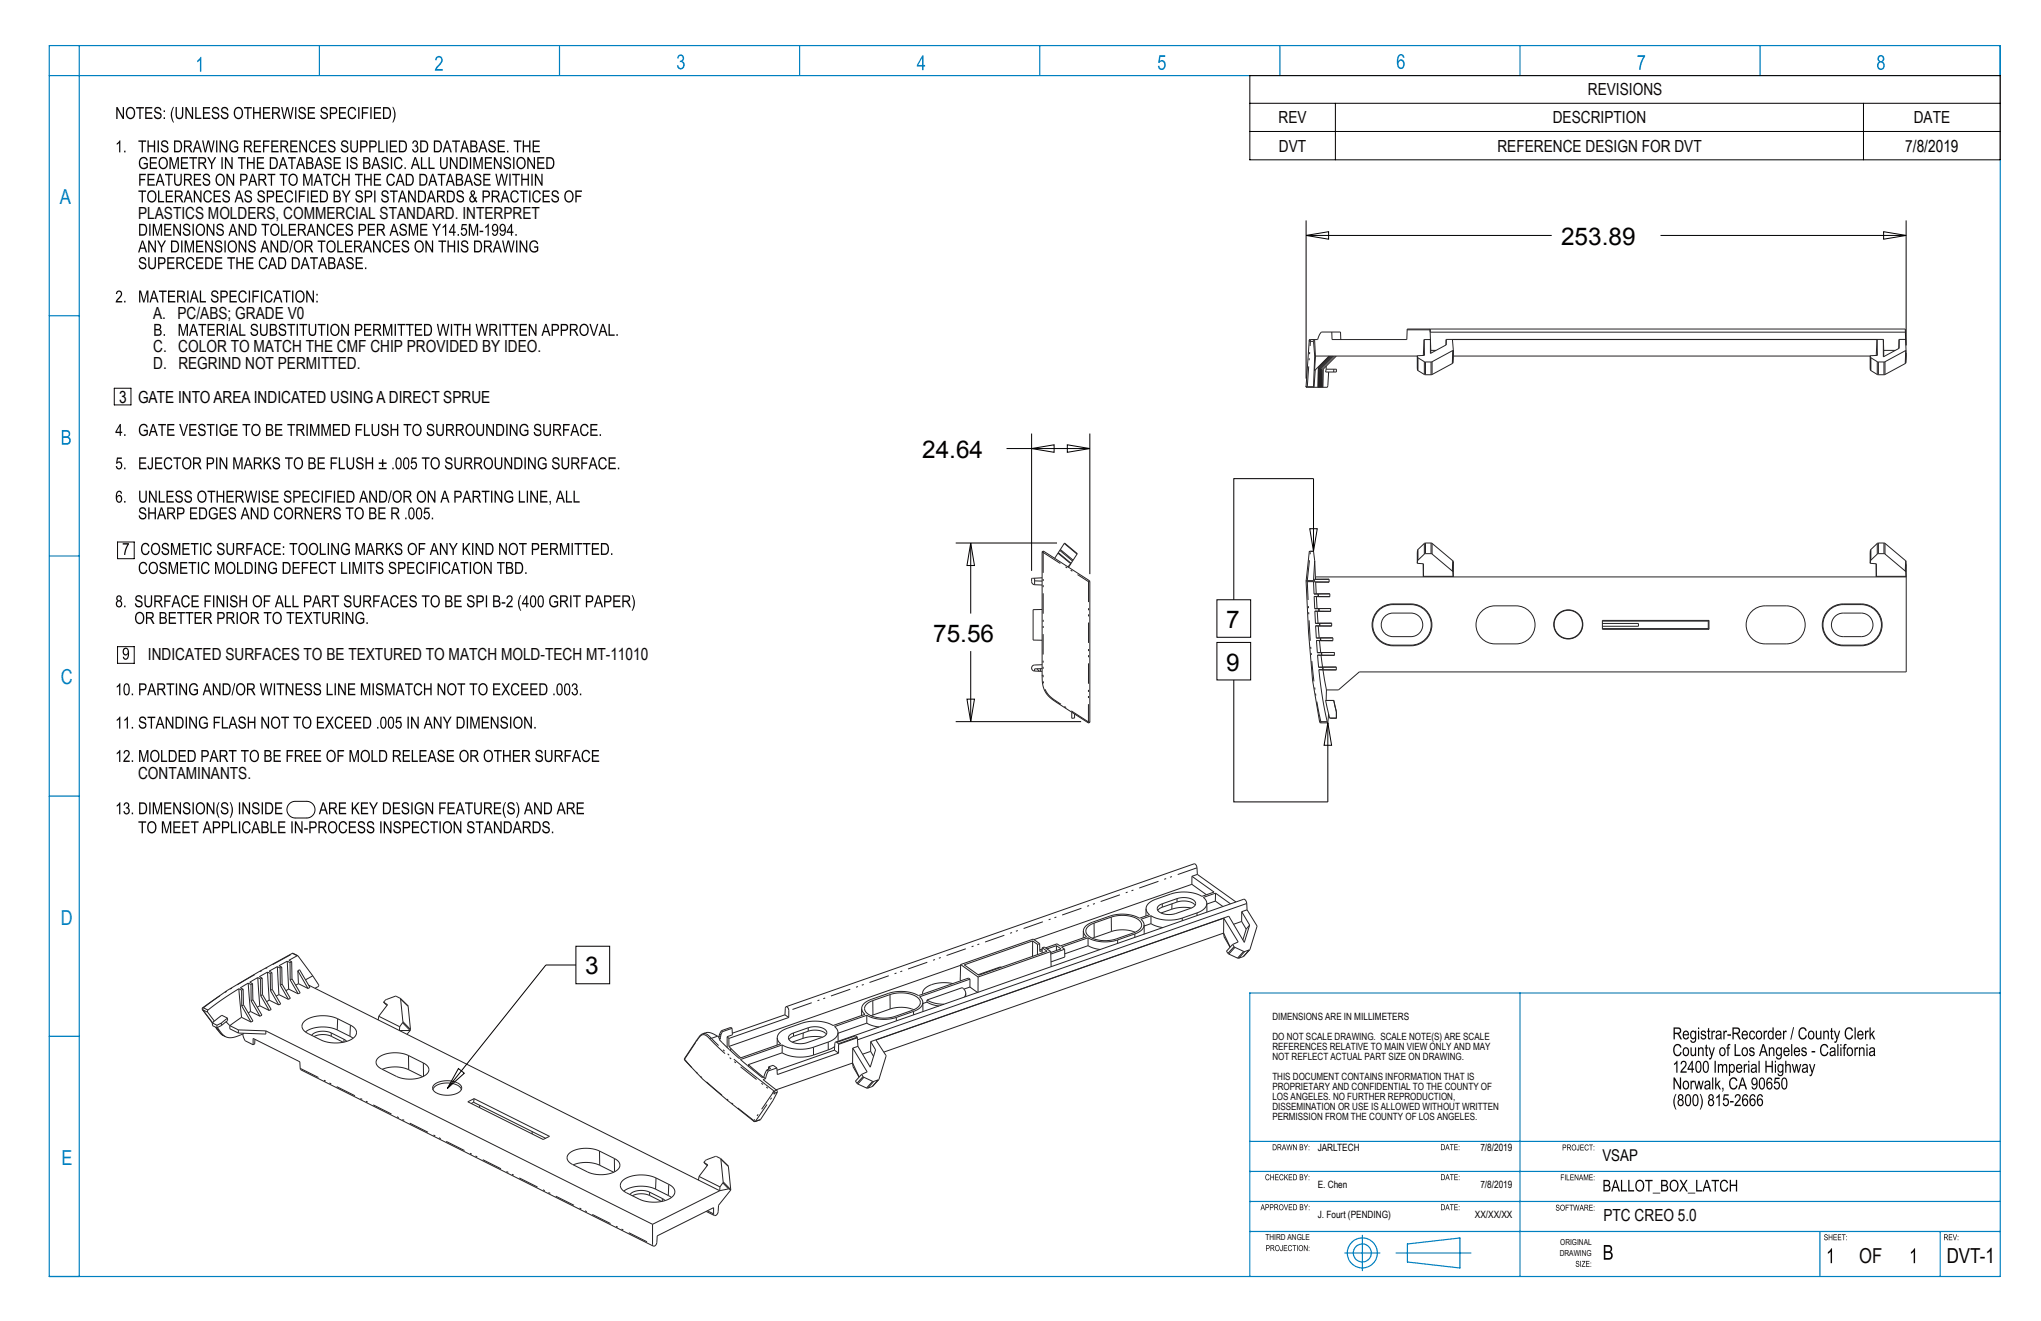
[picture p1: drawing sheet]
<svg xmlns="http://www.w3.org/2000/svg" width="432mm" height="279mm" viewBox="0 0 432 279" stroke-linecap="round" stroke-linejoin="round" font-family="sans-serif">
<defs><g id="words">
<g font-size="5.2">
<text x="330.3" y="51.8">253.89</text>
<text x="195.1" y="96.9">24.64</text>
<text x="197.4" y="135.7">75.56</text>
<text x="259.4" y="132.8">7</text>
<text x="259.4" y="141.8">9</text>
<text x="123.8" y="206.1">3</text>
</g>
<g font-size="4.4" fill="#0080c0">
<text x="12.6" y="43.1">A</text>
<text x="12.8" y="144.6">C</text>
<text x="12.8" y="195.7">D</text>
<text x="13" y="246.4">E</text>
</g>
<text font-size="4.4" fill="#0a0605" x="393.3" y="267.2">OF</text>
<text font-size="4.4" x="411.9" y="267.1">DVT-1</text>
<g font-size="3.5" fill="#0a0605">
<text x="335.9" y="20.2">REVISIONS</text>
<text x="270.5" y="26.1">REV</text>
<text x="328.5" y="26.1">DESCRIPTION</text>
<text x="404.9" y="26.1">DATE</text>
<text x="270.6" y="32.1">DVT</text>
<text x="316.8" y="32.1">REFERENCE DESIGN FOR DVT</text>
<text x="29.2" y="46.3">PLASTICS MOLDERS, COMMERCIAL STANDARD. INTERPRET</text>
<text x="32.4" y="67.5">A. PC/ABS; GRADE V0</text>
<text x="32.4" y="74.6">C. COLOR TO MATCH THE CMF CHIP PROVIDED BY IDEO.</text>
<text x="32.4" y="78.1">D. REGRIND NOT PERMITTED.</text>
<text x="31.3" y="139.5">INDICATED SURFACES TO BE TEXTURED TO MATCH MOLD-TECH MT-11010</text>
<text x="29.2" y="164.7">CONTAMINANTS.</text>
<text x="339.2" y="258.3">PTC CREO 5.0</text>
</g>
<g font-size="3.5">
<text x="403.1" y="32.1">7/8/2019</text>
<text x="25.2" y="85.1">3 GATE INTO AREA INDICATED USING A DIRECT SPRUE</text>
</g>
<text font-size="3.4" x="339" y="245.6">VSAP</text>
<g font-size="2.1" fill="#0a0605">
<text x="269.2" y="215.8">DIMENSIONS ARE IN MILLIMETERS</text>
<text x="269.2" y="220">DO NOT SCALE DRAWING. SCALE NOTE(S) ARE SCALE</text>
<text x="269.2" y="222.1">REFERENCES RELATIVE TO MAIN VIEW ONLY AND MAY</text>
<text x="269.2" y="224.3">NOT REFLECT ACTUAL PART SIZE ON DRAWING.</text>
<text x="269.2" y="228.5">THIS DOCUMENT CONTAINS INFORMATION THAT IS</text>
<text x="269.2" y="230.6">PROPRIETARY AND CONFIDENTIAL TO THE COUNTY OF</text>
<text x="269.2" y="232.7">LOS ANGELES. NO FURTHER REPRODUCTION,</text>
<text x="269.2" y="234.8">DISSEMINATION OR USE IS ALLOWED WITHOUT WRITTEN</text>
<text x="269.2" y="237">PERMISSION FROM THE COUNTY OF LOS ANGELES.</text>
</g>
<g font-size="2.1">
<text x="278.8" y="243.5">JARLTECH</text>
<text x="313.2" y="243.5">7/8/2019</text>
<text x="278.8" y="251.3">E. Chen</text>
<text x="313.2" y="251.3">7/8/2019</text>
<text x="278.8" y="257.6">J. Fourt (PENDING)</text>
<text x="312" y="257.6">XX/XX/XX</text>
</g>
<g font-size="1.7" fill="#0a0605">
<text x="267.7" y="262.3">THIRD ANGLE</text>
<text x="330.1" y="263.4">ORIGINAL</text>
<text x="330" y="265.7">DRAWING</text>
</g>
</g></defs>
<!-- layer: Layer 1 -->
<g fill="#0a0605">
<path d="M26 114.9h1.3v.2a4.5 4.5 0 0 0-.8 2.3h-.3l.1-.8 .7-1.4h-1z"/>
<path d="M366 249.5h.2v1.1h1.1v-1.1h.2v2.5h-.2v-1.2h-1.1v1.2h-.2zM364.2 249.8a.81 .81 0 0 1 .8-.3 .81 .81 0 0 1 .6 .7l-.3 .1a.64 .64 0 0 0-.8-.4 .64 .64 0 0 0-.4 .9 .67 .67 0 0 0 .3 .8 .67 .67 0 0 0 .8-.1l.2-.4 .2 .1a.88 .88 0 0 1-1 .8 .88 .88 0 0 1-.7-1v-.7zM362.1 249.5h1.6v.3h-.7v2.2h-.2v-2.2h-.7zM361.1 249.8l-.3 1.2h.6zM360.9 249.5h.3l.8 2.5h-.3l-.2-.7h-.8l-.2 .7h-.3zM358.8 249.5h.3v2.2h1v.3h-1.3zM357.1 252.3h1.6v.1h-1.6zM355.3 249.5h.4l.5 1 .5-1h.3l-.7 1.2 .8 1.3h-.3l-.6-1-.6 1h-.3l.7-1.3zM353.7 250a1 1 0 0 0-.2 1.1 1 1 0 0 0 .9 .6 1.1 1.1 0 0 0-.2-1.9zM353.5 249.8a.97 .97 0 0 1 1.2-.1 .97 .97 0 0 1 .4 1.1 .99 .99 0 0 1-.9 1.2 .99 .99 0 0 1-1-1.2zM351.7 250.9v.8h.5a.43 .43 0 0 0 .5-.4 .43 .43 0 0 0-.5-.4zM351.7 249.8v.8h.4a.38 .38 0 0 0 .5-.4 .38 .38 0 0 0-.5-.4zM351.4 249.5h.8a.63 .63 0 0 1 .6 .5 .63 .63 0 0 1-.2 .7 .69 .69 0 0 1 .3 .8 .69 .69 0 0 1-.7 .5h-.8zM349.7 252.3h1.5v.1h-1.5zM348.1 249.5h1.5v.3h-.6v2.2h-.3v-2.2h-.6zM346.4 250a1 1 0 0 0-.2 1.1 1 1 0 0 0 .9 .6 1.1 1.1 0 0 0-.2-1.9zM346.2 249.8a.97 .97 0 0 1 1.2-.1 .97 .97 0 0 1 .5 1.1 .99 .99 0 0 1-1 1.2 .99 .99 0 0 1-.9-1.2zM344.5 249.5h.2v2.2h1v.3h-1.2zM342.9 249.5h.3v2.2h1v.3h-1.3zM341.8 249.8l-.4 1.2h.7zM341.6 249.5h.3l.8 2.5h-.3l-.2-.7h-.8l-.2 .7h-.3zM339.5 250.9v.8h.5a.43 .43 0 0 0 .5-.4 .43 .43 0 0 0-.5-.4zM339.5 249.8v.8h.4a.38 .38 0 0 0 .5-.4 .38 .38 0 0 0-.5-.4zM339.2 249.5h.8a.63 .63 0 0 1 .6 .5 .63 .63 0 0 1-.2 .7 .69 .69 0 0 1 .3 .8 .69 .69 0 0 1-.7 .5h-.8z"/>
<path d="M83 22.6h.2a2.99 2.99 0 0 1 0 3.3h-.2a3.5 3.5 0 0 0 0-3.3zM81.3 22.9v2a1.04 1.04 0 0 0 1.1-.7 1.04 1.04 0 0 0-.3-1.2zM81 22.6h.7a1.35 1.35 0 0 1 .7 2.3l-.4 .3h-1zM79.1 22.6h1.5v.3h-1.2v.8h1.1v.3h-1.1v.9h1.3v.3h-1.6zM78.3 22.6h.3v2.6h-.3zM76.5 22.6h1.4v.3h-1.1v.8h1v.3h-1v1.2h-.3zM75.8 22.6h.2v2.6h-.2zM73.9 22.9a.84 .84 0 0 1 .9-.3 .84 .84 0 0 1 .5 .7l-.2 .1a.67 .67 0 0 0-.9-.4 .67 .67 0 0 0-.4 .9 .69 .69 0 0 0 .3 .9 .69 .69 0 0 0 .9-.2l.1-.3 .3 .1a.92 .92 0 0 1-1 .8 .92 .92 0 0 1-.8-1v-.8zM71.7 22.6h1.5v.3h-1.2v.8h1.1v.3h-1.1v.9h1.3v.3h-1.6zM70 22.9v.9h.6a.45 .45 0 0 0 .5-.4 .45 .45 0 0 0-.5-.5zM69.8 22.6h.8a.75 .75 0 0 1 .8 .8 .75 .75 0 0 1-.8 .7h-.6v1.1h-.2zM68 22.8a.78 .78 0 0 1 .9-.1 .78 .78 0 0 1 .4 .7h-.2a.45 .45 0 0 0-.6-.6 .45 .45 0 0 0-.2 .8h.1a.83 .83 0 0 1 1 .7 .83 .83 0 0 1-.8 1 .83 .83 0 0 1-.8-.9l.2-.1a.53 .53 0 0 0 .6 .7 .53 .53 0 0 0 .3-.8l-.1-.1a.83 .83 0 0 1-.8-.4 .83 .83 0 0 1 0-.9zM65.1 22.6h1.5v.3h-1.2v.8h1.1v.3h-1.1v.9h1.3v.3h-1.6zM63.4 22.8a.78 .78 0 0 1 .8-.1 .78 .78 0 0 1 .5 .7h-.3a.45 .45 0 0 0-.5-.6 .45 .45 0 0 0-.3 .8h.1a.83 .83 0 0 1 1 .7 .83 .83 0 0 1-.8 1 .83 .83 0 0 1-.8-.9l.2-.1a.53 .53 0 0 0 .7 .7 .53 .53 0 0 0 .3-.8l-.1-.1a.83 .83 0 0 1-.9-.4 .83 .83 0 0 1 .1-.9zM62.4 22.6h.3v2.6h-.3zM59.5 22.6h.2l.4 2.2 .5-2.2h.4l.4 2.2 .5-2.2h.2l-.5 2.6h-.3l-.5-2.2-.5 2.2h-.3zM57.8 22.9v.9h.6a.42 .42 0 0 0 .5-.4 .42 .42 0 0 0-.4-.5zM57.6 22.6a1.73 1.73 0 0 1 1.4 .2 .72 .72 0 0 1-.4 1.2l.8 1.2h-.4l-.2-.6a.73 .73 0 0 0-1-.6v1.2h-.2zM55.6 22.6h1.5v.3h-1.2v.8h1.2v.3h-1.2v.9h1.3v.3h-1.6zM53.5 22.6h.3v1.1h1.1v-1.1h.3v2.6h-.3v-1.2h-1.1v1.2h-.3zM51.6 22.6h1.7v.3h-.7v2.3h-.3v-2.3h-.7zM49.9 23.1a1.03 1.03 0 0 0-.2 1.2 1.03 1.03 0 0 0 .9 .6 1.13 1.13 0 0 0 .6-1.1 1.13 1.13 0 0 0-.8-.9zM49.7 22.9a1 1 0 0 1 1.3-.1 1 1 0 0 1 .4 1.1 1.03 1.03 0 0 1-.9 1.3 1.03 1.03 0 0 1-1.1-1.3zM47 22.8a.78 .78 0 0 1 .8-.1 .78 .78 0 0 1 .5 .7h-.3a.45 .45 0 0 0-.5-.6 .45 .45 0 0 0-.3 .8h.1a.83 .83 0 0 1 1.1 .7 .83 .83 0 0 1-.9 1 .83 .83 0 0 1-.8-.9l.3-.1a.53 .53 0 0 0 .6 .7 .53 .53 0 0 0 .3-.8l-.1-.1a.83 .83 0 0 1-.9-.4 .83 .83 0 0 1 .1-.9zM45 22.8a.78 .78 0 0 1 .9-.1 .78 .78 0 0 1 .5 .7h-.3a.45 .45 0 0 0-.6-.6 .45 .45 0 0 0-.2 .8h.1a.83 .83 0 0 1 1 .7 .83 .83 0 0 1-.8 1 .83 .83 0 0 1-.8-.9l.2-.1a.53 .53 0 0 0 .6 .7 .53 .53 0 0 0 .4-.8l-.1-.1a.83 .83 0 0 1-.9-.4 .83 .83 0 0 1 0-.9zM42.9 22.6h1.5v.3h-1.2v.8h1.2v.3h-1.2v.9h1.3v.3h-1.6zM41.3 22.6h.3v2.3h1v.3h-1.3zM39.2 22.6h.3l1.1 2v-2h.3v2.6h-.3l-1.1-2v2h-.3zM37.1 22.6h.3v1.5a.59 .59 0 0 0 .6 .8 .59 .59 0 0 0 .5-.8v-1.5h.3v1.5a.86 .86 0 0 1-.8 1.1 .86 .86 0 0 1-.9-1.1zM36.6 22.6h.2l-.3 .8a3.5 3.5 0 0 0 .3 2.5h-.2a2.98 2.98 0 0 1 0-3.3zM34.6 24.8h.3v.4h-.3zM34.6 23.3h.3v.4h-.3zM32.8 22.8a.78 .78 0 0 1 .9-.1 .78 .78 0 0 1 .4 .7h-.2a.45 .45 0 0 0-.6-.6 .45 .45 0 0 0-.2 .8h.1a.83 .83 0 0 1 1 .7 .83 .83 0 0 1-.8 1 .83 .83 0 0 1-.8-.9l.2-.1a.53 .53 0 0 0 .6 .7 .53 .53 0 0 0 .3-.8l-.1-.1a.83 .83 0 0 1-.8-.4 .83 .83 0 0 1 0-.9zM30.7 22.6h1.5v.3h-1.2v.8h1.1v.3h-1.1v.9h1.3v.3h-1.6zM28.8 22.6h1.6v.3h-.6v2.3h-.3v-2.3h-.7zM27.1 23.1a1.03 1.03 0 0 0-.2 1.2 1.03 1.03 0 0 0 .9 .6 1.13 1.13 0 0 0 .5-1.1 1.13 1.13 0 0 0-.7-.9zM26.9 22.9a1 1 0 0 1 1.2-.1 1 1 0 0 1 .5 1.1 1.03 1.03 0 0 1-1 1.3 1.03 1.03 0 0 1-1-1.3zM24.6 22.6h.3l1.1 2v-2h.2v2.6h-.2l-1.1-2v2h-.3z"/>
<path d="M112.7 29.7h1.5v.3h-1.2v.8h1.1v.3h-1.1v.8h1.2v.3h-1.5zM110.6 29.7h.3v1h1v-1h.3v2.5h-.3v-1.2h-1v1.2h-.3zM108.7 29.7h1.6v.3h-.7v2.2h-.2v-2.2h-.7zM107.3 31.9h.3v.3h-.3zM105.3 29.7h1.5v.3h-1.2v.8h1.1v.3h-1.1v.8h1.2v.3h-1.5zM103.5 29.9a.78 .78 0 0 1 .9-.2 .78 .78 0 0 1 .5 .7h-.3a.45 .45 0 0 0-.6-.5 .45 .45 0 0 0-.2 .7l.1 .1a.83 .83 0 0 1 1 .7 .83 .83 0 0 1-.8 .9 .83 .83 0 0 1-.8-.9h.2a.53 .53 0 0 0 .6 .6 .53 .53 0 0 0 .4-.8h-.1a.83 .83 0 0 1-.9-.4 .83 .83 0 0 1 0-.9zM102.1 30l-.3 1.2h.7zM102 29.7h.3l.8 2.5h-.3l-.2-.7h-.9l-.2 .7h-.3zM99.8 31.1v.8h.5a.44 .44 0 0 0 .5-.4 .44 .44 0 0 0-.6-.4zM99.8 30v.8h.4a.39 .39 0 0 0 .5-.4 .39 .39 0 0 0-.5-.4zM99.5 29.7h.8a.64 .64 0 0 1 .6 .4 .64 .64 0 0 1-.2 .8 .71 .71 0 0 1 .3 .8 .71 .71 0 0 1-.7 .5h-.8zM98.3 30l-.4 1.2h.7zM98.1 29.7h.3l.9 2.5h-.3l-.3-.7h-.8l-.3 .7h-.3zM95.7 29.7h1.6v.3h-.7v2.2h-.3v-2.2h-.6zM94.6 30l-.4 1.2h.8zM94.5 29.7h.2l.9 2.5h-.3l-.3-.7h-.8l-.3 .7h-.2zM92.1 30v1.9a1.01 1.01 0 0 0 1.1-.4 1.01 1.01 0 0 0-.1-1.2l-.3-.3zM91.8 29.7h.7a1.35 1.35 0 0 1 .7 2.3l-.5 .2h-.9zM89.2 30v1.9a1.04 1.04 0 0 0 1.1-.6 1.04 1.04 0 0 0-.4-1.3zM88.9 29.7h.7a1.35 1.35 0 0 1 .7 2.3l-.5 .2h-.9zM87.4 29.9a.62 .62 0 0 1 .9 .1 .62 .62 0 0 1-.1 .9 .7 .7 0 0 1 .1 1.2 .7 .7 0 0 1-1.1-.5l.2-.1 .1 .3a.45 .45 0 0 0 .8-.2 .45 .45 0 0 0-.6-.6v-.2a.38 .38 0 0 0 .5-.3 .38 .38 0 0 0-.3-.5 .38 .38 0 0 0-.4 .4l-.3-.1zM84.7 30v1.9a1.04 1.04 0 0 0 1.1-.6 1.04 1.04 0 0 0-.4-1.3zM84.4 29.7h.7a1.35 1.35 0 0 1 .7 2.3l-.5 .2h-.9zM82.5 29.7h1.5v.3h-1.3v.8h1.2v.3h-1.2v.8h1.3v.3h-1.5zM81.7 29.7h.3v2.5h-.3zM80 29.7h.3v2.2h1v.3h-1.3zM78.4 30v.9h.5a.45 .45 0 0 0 .5-.5 .45 .45 0 0 0-.5-.4zM78.1 29.7h.8a.75 .75 0 0 1 .8 .7 .75 .75 0 0 1-.8 .8h-.5v1h-.3zM76.5 30v.9h.5a.45 .45 0 0 0 .5-.5 .45 .45 0 0 0-.5-.4zM76.2 29.7h.8a.75 .75 0 0 1 .8 .7 .75 .75 0 0 1-.8 .8h-.5v1h-.3zM74.1 29.7h.3v1.5a.59 .59 0 0 0 .5 .8 .59 .59 0 0 0 .6-.8v-1.5h.2v1.5a.86 .86 0 0 1-.8 1.1 .86 .86 0 0 1-.8-1.1zM72.4 29.9a.78 .78 0 0 1 .8-.2 .78 .78 0 0 1 .5 .7h-.3a.45 .45 0 0 0-.5-.5 .45 .45 0 0 0-.3 .7l.1 .1a.83 .83 0 0 1 1 .7 .83 .83 0 0 1-.8 .9 .83 .83 0 0 1-.8-.9h.2a.53 .53 0 0 0 .7 .6 .53 .53 0 0 0 .3-.8h-.1a.83 .83 0 0 1-.9-.4 .83 .83 0 0 1 .1-.9zM69.6 29.9a.78 .78 0 0 1 .9-.2 .78 .78 0 0 1 .4 .7h-.2a.45 .45 0 0 0-.6-.5 .45 .45 0 0 0-.2 .7l.1 .1a.83 .83 0 0 1 1 .7 .83 .83 0 0 1-.8 .9 .83 .83 0 0 1-.8-.9h.2a.53 .53 0 0 0 .6 .6 .53 .53 0 0 0 .3-.8h-.1a.83 .83 0 0 1-.8-.4 .83 .83 0 0 1 0-.9zM67.5 29.7h1.5v.3h-1.2v.8h1.1v.3h-1.1v.8h1.3v.3h-1.6zM65.7 29.9a.84 .84 0 0 1 .9-.2 .84 .84 0 0 1 .5 .7l-.2 .1a.67 .67 0 0 0-.9-.5 .67 .67 0 0 0-.4 .9 .69 .69 0 0 0 .3 .9 .69 .69 0 0 0 .9-.1l.1-.4 .3 .1a.91 .91 0 0 1-1 .9 .91 .91 0 0 1-.8-1.1v-.8zM63.3 29.7h.3l1.1 2v-2h.3v2.5h-.3l-1.1-2v2h-.3zM61.4 29.7h1.5v.3h-1.2v.8h1.1v.3h-1.1v.8h1.3v.3h-1.6zM59.6 30v.8h.6a.42 .42 0 0 0 .5-.4 .42 .42 0 0 0-.4-.4zM59.3 29.7a1.73 1.73 0 0 1 1.5 .2 .72 .72 0 0 1-.4 1.2l.7 1.1h-.3l-.3-.5a.73 .73 0 0 0-.9-.6v1.1h-.3zM57.4 29.7h1.5v.3h-1.2v.8h1.1v.3h-1.1v.8h1.2v.3h-1.5zM55.6 29.7h1.4v.3h-1.1v.8h1v.3h-1v1.1h-.3zM53.7 29.7h1.5v.3h-1.2v.8h1.1v.3h-1.1v.8h1.2v.3h-1.5zM51.9 30v.8h.6a.42 .42 0 0 0 .5-.4 .42 .42 0 0 0-.5-.4zM51.6 29.7a1.73 1.73 0 0 1 1.5 .2 .72 .72 0 0 1-.4 1.2l.7 1.1h-.3l-.3-.5a.73 .73 0 0 0-.9-.6v1.1h-.3zM48.9 29.9a.89 .89 0 0 1 .9-.2 .89 .89 0 0 1 .6 .7l-.3 .1a.72 .72 0 0 0-.9-.5 .72 .72 0 0 0-.4 1 .8 .8 0 0 0 .4 .9 .8 .8 0 0 0 .9-.2v-.5h-.6v-.3h.9v1a1.13 1.13 0 0 1-1.4 .2 1.13 1.13 0 0 1-.5-1.4zM46.5 29.7h.2l1.1 2v-2h.3v2.5h-.3l-1.1-2v2h-.2zM45.7 29.7h.3v2.5h-.3zM42.7 29.7h.3l.4 2.2 .5-2.2h.4l.4 2.2 .4-2.2h.3l-.6 2.5h-.2l-.5-2.2-.5 2.2h-.3zM41.7 30l-.3 1.2h.7zM41.6 29.7h.3l.8 2.5h-.3l-.2-.7h-.9l-.2 .7h-.3zM39.2 30v.8h.6a.42 .42 0 0 0 .5-.4 .42 .42 0 0 0-.5-.4zM38.9 29.7a1.73 1.73 0 0 1 1.5 .2 .72 .72 0 0 1-.4 1.2l.7 1.1h-.3l-.3-.5a.73 .73 0 0 0-.9-.6v1.1h-.3zM37.1 30v1.9a1.04 1.04 0 0 0 1.1-.6 1.04 1.04 0 0 0-.3-1.3zM36.8 29.7h.7a1.35 1.35 0 0 1 .7 2.3l-.4 .2h-1zM34.3 29.9a.78 .78 0 0 1 .8-.2 .78 .78 0 0 1 .5 .7h-.3a.45 .45 0 0 0-.5-.5 .45 .45 0 0 0-.3 .7l.2 .1a.83 .83 0 0 1 1 .7 .83 .83 0 0 1-.9 .9 .83 .83 0 0 1-.8-.9h.3a.53 .53 0 0 0 .6 .6 .53 .53 0 0 0 .3-.8h-.1a.83 .83 0 0 1-.9-.4 .83 .83 0 0 1 .1-.9zM33.3 29.7h.3v2.5h-.3zM31.2 29.7h.3v1h1v-1h.3v2.5h-.3v-1.2h-1v1.2h-.3zM29.3 29.7h1.6v.3h-.7v2.2h-.2v-2.2h-.7zM26.3 31.9h.2v.3h-.2zM25.3 29.7h.2v2.5h-.3v-1.9l-.5 .3v-.3z"/>
<path d="M115.9 33.5v2a1.04 1.04 0 0 0 1.1-.7 1.04 1.04 0 0 0-.4-1.2zM115.6 33.2h.7a1.35 1.35 0 0 1 .7 2.3l-.5 .2-.9 .1zM113.7 33.2h1.5v.3h-1.3v.8h1.2v.3h-1.2v.9h1.3v.3h-1.5zM111.6 33.2h.2l1.1 2v-2h.3v2.6h-.3l-1.1-2v2h-.2zM109.7 33.7a1.03 1.03 0 0 0-.2 1.1 1.03 1.03 0 0 0 .9 .7 1.13 1.13 0 0 0 .5-1.1 1.13 1.13 0 0 0-.7-.9zM109.5 33.5a1 1 0 0 1 1.2-.2 1 1 0 0 1 .5 1.2 1.03 1.03 0 0 1-.9 1.3 1.03 1.03 0 0 1-1.1-1.3zM108.6 33.2h.2v2.6h-.2zM106.8 33.4a.78 .78 0 0 1 .8-.2 .78 .78 0 0 1 .5 .7l-.3 .1a.45 .45 0 0 0-.5-.6 .45 .45 0 0 0-.3 .7l.1 .1a.83 .83 0 0 1 1 .7 .83 .83 0 0 1-.8 .9 .83 .83 0 0 1-.8-.9h.2a.53 .53 0 0 0 .7 .7 .53 .53 0 0 0 .3-.9h-.1a.83 .83 0 0 1-.9-.4 .83 .83 0 0 1 .1-.9zM104.5 33.2h.3l1.1 2v-2h.2v2.6h-.3l-1-2v2h-.3zM102.6 33.2h1.5v.3h-1.3v.8h1.2v.3h-1.2v.9h1.3v.3h-1.5zM100.1 33.2h.5l.6 2.2 .6-2.2h.3v2.6h-.2v-2.2l-.6 2.2h-.3l-.6-2.2v2.2h-.3zM99.4 33.2h.3v2.6h-.3zM97.5 33.5v2a1.04 1.04 0 0 0 1.2-.7 1.04 1.04 0 0 0-.4-1.2zM97.3 33.2h.7a1.35 1.35 0 0 1 .6 2.3l-.4 .2-.9 .1zM95.2 33.2h.2l1.1 2v-2h.3v2.6h-.3l-1.1-2v2h-.2zM93.1 33.2h.3v1.5a.59 .59 0 0 0 .5 .8 .59 .59 0 0 0 .5-.8v-1.5h.3v1.5a.86 .86 0 0 1-.8 1.1 .86 .86 0 0 1-.8-1.1zM90.7 33.2h.2v2.3h1.1v.3h-1.3zM89.1 33.2h.2v2.3h1v.3h-1.2zM87.8 33.5l-.3 1.2h.7zM87.7 33.2h.3l.9 2.6h-.4l-.2-.8h-.9l-.2 .8h-.3zM85.6 35.4h.3v.4h-.3zM83.7 33.4a.84 .84 0 0 1 .9-.2 .84 .84 0 0 1 .6 .7l-.3 .1a.67 .67 0 0 0-.9-.4 .67 .67 0 0 0-.4 .9 .69 .69 0 0 0 .3 .9 .69 .69 0 0 0 .9-.2l.1-.3 .3 .1a.91 .91 0 0 1-1 .8 .91 .91 0 0 1-.8-1.1v-.7zM82.7 33.2h.3v2.6h-.3zM80.9 33.4a.78 .78 0 0 1 .8-.2 .78 .78 0 0 1 .5 .7l-.3 .1a.45 .45 0 0 0-.5-.6 .45 .45 0 0 0-.3 .7l.2 .1a.83 .83 0 0 1 1 .7 .83 .83 0 0 1-.8 .9 .83 .83 0 0 1-.9-.9h.3a.53 .53 0 0 0 .6 .7 .53 .53 0 0 0 .3-.9h-.1a.83 .83 0 0 1-.8-.4 .83 .83 0 0 1 0-.9zM79.5 33.5l-.4 1.2h.8zM79.4 33.2h.2l.9 2.6h-.3l-.3-.8h-.8l-.3 .8h-.2zM77.1 34.6v.9h.5a.44 .44 0 0 0 .5-.5 .44 .44 0 0 0-.5-.4zM77.1 33.5v.8h.5a.39 .39 0 0 0 .4-.4 .39 .39 0 0 0-.5-.4zM76.8 33.2h.8a.64 .64 0 0 1 .7 .5 .64 .64 0 0 1-.3 .7 .71 .71 0 0 1 .4 .8 .71 .71 0 0 1-.8 .6h-.8zM74.3 33.4a.78 .78 0 0 1 .8-.2 .78 .78 0 0 1 .5 .7l-.3 .1a.45 .45 0 0 0-.5-.6 .45 .45 0 0 0-.3 .7l.2 .1a.83 .83 0 0 1 1 .7 .83 .83 0 0 1-.8 .9 .83 .83 0 0 1-.9-.9h.3a.53 .53 0 0 0 .6 .7 .53 .53 0 0 0 .3-.9h-.1a.83 .83 0 0 1-.8-.4 .83 .83 0 0 1 0-.9zM73.4 33.2h.2v2.6h-.2zM70.6 33.2h1.5v.3h-1.2v.8h1.1v.3h-1.1v.9h1.2v.3h-1.5zM68.8 33.4a.78 .78 0 0 1 .9-.2 .78 .78 0 0 1 .4 .7l-.2 .1a.45 .45 0 0 0-.6-.6 .45 .45 0 0 0-.2 .7l.1 .1a.83 .83 0 0 1 1 .7 .83 .83 0 0 1-.8 .9 .83 .83 0 0 1-.8-.9h.2a.52 .52 0 0 0 .6 .7 .52 .52 0 0 0 .3-.9 .83 .83 0 0 1-.9-.4 .83 .83 0 0 1 0-.9zM67.4 33.5l-.3 1.2h.7zM67.3 33.2h.3l.8 2.6h-.3l-.2-.8h-.9l-.2 .8h-.3zM65.1 34.6v.9h.5a.44 .44 0 0 0 .5-.5 .44 .44 0 0 0-.6-.4zM65.1 33.5v.8h.4a.39 .39 0 0 0 .5-.4 .39 .39 0 0 0-.5-.4zM64.8 33.2h.8a.64 .64 0 0 1 .6 .5 .64 .64 0 0 1-.2 .7 .71 .71 0 0 1 .3 .8 .71 .71 0 0 1-.7 .6h-.8zM63.6 33.5l-.4 1.2h.7zM63.4 33.2h.3l.9 2.6h-.3l-.3-.8h-.9l-.2 .8h-.3zM60.9 33.2h1.7v.3h-.7v2.3h-.3v-2.3h-.7zM59.9 33.5l-.4 1.2h.7zM59.7 33.2h.3l.9 2.6h-.3l-.3-.8h-.8l-.3 .8h-.3zM57.3 33.5v2a1.04 1.04 0 0 0 1.2-.7 1.04 1.04 0 0 0-.4-1.2zM57.1 33.2h.7a1.35 1.35 0 0 1 .7 2.3l-.5 .2-.9 .1zM54.3 33.2h1.5v.3h-1.2v.8h1.2v.3h-1.2v.9h1.3v.3h-1.6zM52.3 33.2h.2v1.1h1.1v-1.1h.3v2.6h-.3v-1.2h-1.1v1.2h-.2zM50.3 33.2h1.7v.3h-.7v2.3h-.3v-2.3h-.7zM47.6 33.2h.3l1.1 2v-2h.2v2.6h-.3l-1-2v2h-.3zM46.8 33.2h.3v2.6h-.3zM43.8 33.2h.4l.6 1.2 .6-1.2h.3l-.8 1.5v1.1h-.3v-1.1zM42.2 33.5v.8h.6a.42 .42 0 0 0 .5-.3 .42 .42 0 0 0-.4-.5zM42 33.2a1.73 1.73 0 0 1 1.4 .2 .72 .72 0 0 1-.4 1.2l.8 1.2h-.4l-.2-.6a.73 .73 0 0 0-1-.6v1.2h-.2zM40.1 33.2h1.6v.3h-.7v2.3h-.3v-2.3h-.6zM38.3 33.2h1.5v.3h-1.2v.8h1.1v.3h-1.1v.9h1.2v.3h-1.5zM35.9 33.2h.4l.6 2.2 .6-2.2h.3v2.6h-.2v-2.2l-.6 2.2h-.3l-.6-2.2v2.2h-.2zM34 33.7a1.03 1.03 0 0 0-.2 1.1 1.03 1.03 0 0 0 .9 .7 1.13 1.13 0 0 0 .5-1.1 1.13 1.13 0 0 0-.7-.9zM33.8 33.5a1 1 0 0 1 1.2-.2 1 1 0 0 1 .5 1.2 1.02 1.02 0 0 1-1 1.3 1.02 1.02 0 0 1-1-1.3zM31.7 33.2h1.5v.3h-1.2v.8h1.1v.3h-1.1v.9h1.2v.3h-1.5zM29.7 33.4a.89 .89 0 0 1 .9-.2 .89 .89 0 0 1 .7 .7l-.3 .1a.72 .72 0 0 0-.9-.5 .72 .72 0 0 0-.4 1 .8 .8 0 0 0 .3 .9 .8 .8 0 0 0 1-.2v-.4h-.6v-.3h.9v.9a1.13 1.13 0 0 1-1.5 .2 1.13 1.13 0 0 1-.4-1.4z"/>
<path d="M113.2 36.8h.2l1.1 1.9v-1.9h.3v2.5h-.3l-1.1-2v2h-.2zM112.4 36.8h.3v2.5h-.3zM110.3 36.8h.2v1h1.1v-1h.3v2.5h-.3v-1.2h-1.1v1.2h-.2zM108.4 36.8h1.6v.3h-.7v2.2h-.3v-2.2h-.6zM107.8 36.8h.2v2.5h-.2zM104.8 36.8h.3l.4 2.1 .5-2.1h.3l.5 2.1 .4-2.1h.3l-.6 2.5h-.3l-.5-2.2-.5 2.2h-.3zM102.2 36.8h1.5v.3h-1.2v.7h1.2v.3h-1.2v.9h1.3v.3h-1.6zM100.5 36.9a.78 .78 0 0 1 .8-.1 .78 .78 0 0 1 .5 .7h-.3a.45 .45 0 0 0-.5-.5 .45 .45 0 0 0-.3 .7h.2a.83 .83 0 0 1 1 .7 .83 .83 0 0 1-.8 1 .83 .83 0 0 1-.9-.9l.3-.1a.53 .53 0 0 0 .6 .7 .53 .53 0 0 0 .3-.8l-.1-.1a.83 .83 0 0 1-.8-.4 .83 .83 0 0 1 0-.9zM99.1 37l-.4 1.2h.8zM99 36.8h.2l.9 2.5h-.3l-.3-.8h-.8l-.3 .8h-.2zM96.7 38.1v.9h.5a.44 .44 0 0 0 .5-.5 .44 .44 0 0 0-.5-.4zM96.7 37.1v.7h.5a.39 .39 0 0 0 .4-.4 .39 .39 0 0 0-.5-.3zM96.4 36.8h.8a.64 .64 0 0 1 .7 .4 .64 .64 0 0 1-.3 .7 .71 .71 0 0 1 .4 .9 .71 .71 0 0 1-.8 .5h-.8zM95.2 37l-.3 1.2h.7zM95.1 36.8h.3l.8 2.5h-.3l-.2-.8h-.9l-.2 .8h-.3zM92.6 36.8h1.6v.3h-.6v2.2h-.3v-2.2h-.7zM91.5 37l-.3 1.2h.7zM91.4 36.8h.3l.8 2.5h-.3l-.2-.8h-.9l-.2 .8h-.3zM89 37.1v1.9a1.01 1.01 0 0 0 1.1-.4 1.01 1.01 0 0 0 0-1.2l-.3-.3zM88.7 36.8h.7a1.35 1.35 0 0 1 .7 2.3l-.4 .2h-1zM86.1 37.1v1.9a1.01 1.01 0 0 0 1.1-.4 1.01 1.01 0 0 0 0-1.2l-.3-.3zM85.8 36.8h.8a1.35 1.35 0 0 1 .6 2.3l-.4 .2h-1zM84.6 37l-.3 1.2h.7zM84.5 36.8h.3l.8 2.5h-.3l-.2-.8h-.9l-.2 .8h-.3zM82.1 37a.84 .84 0 0 1 .9-.3 .84 .84 0 0 1 .5 .7l-.2 .1a.67 .67 0 0 0-.9-.4 .67 .67 0 0 0-.4 .9 .69 .69 0 0 0 .3 .9 .69 .69 0 0 0 .9-.1l.1-.4 .3 .1a.91 .91 0 0 1-1 .8 .91 .91 0 0 1-.8-1v-.8zM79.1 36.8h1.5v.3h-1.2v.7h1.1v.3h-1.1v.9h1.2v.3h-1.5zM77 36.8h.3v1h1.1v-1h.2v2.5h-.2v-1.2h-1.1v1.2h-.3zM75.1 36.8h1.6v.3h-.7v2.2h-.2v-2.2h-.7zM72.3 36.8h.3v1h1.1v-1h.3v2.5h-.3v-1.2h-1.1v1.2h-.3zM70.5 37a.84 .84 0 0 1 .9-.3 .84 .84 0 0 1 .6 .7l-.3 .1a.67 .67 0 0 0-.9-.4 .67 .67 0 0 0-.3 .9 .69 .69 0 0 0 .2 .9 .69 .69 0 0 0 .9-.1l.1-.4 .3 .1a.91 .91 0 0 1-1 .8 .91 .91 0 0 1-.8-1v-.8zM68.3 36.8h1.7v.3h-.7v2.2h-.3v-2.2h-.7zM67.3 37l-.4 1.2h.7zM67.1 36.8h.3l.9 2.5h-.3l-.3-.8h-.9l-.2 .8h-.3zM64.1 36.8h.5l.5 2.1 .7-2.1h.3v2.5h-.2v-2.1l-.6 2.1h-.3l-.6-2.2v2.2h-.3zM61.5 37.3a1.03 1.03 0 0 0-.2 1.1 1.03 1.03 0 0 0 .9 .6 1.13 1.13 0 0 0 .5-1.1 1.13 1.13 0 0 0-.7-.9zM61.3 37.1a1 1 0 0 1 1.2-.2 1 1 0 0 1 .5 1.1 1.02 1.02 0 0 1-1 1.3 1.02 1.02 0 0 1-1-1.2zM59.2 36.8h1.6v.3h-.7v2.2h-.2v-2.2h-.7zM56.6 36.8h1.6v.3h-.6v2.2h-.3v-2.2h-.7zM54.9 37v.9h.6a.42 .42 0 0 0 .5-.4 .42 .42 0 0 0-.4-.5zM54.7 36.8a1.73 1.73 0 0 1 1.4 .1 .72 .72 0 0 1-.4 1.2l.8 1.2h-.4l-.2-.5a.73 .73 0 0 0-1-.6v1.1h-.2zM53.5 37l-.4 1.2h.7zM53.3 36.8h.3l.9 2.5h-.4l-.2-.8h-.9l-.2 .8h-.3zM51.1 37.1v.9h.5a.45 .45 0 0 0 .5-.5 .45 .45 0 0 0-.5-.4zM50.8 36.8h.8a.75 .75 0 0 1 .8 .7 .75 .75 0 0 1-.8 .8h-.5v1h-.3zM47.9 36.8h.3l1.1 1.9v-1.9h.2v2.5h-.2l-1.1-2v2h-.3zM46.1 37.3a1.03 1.03 0 0 0-.3 1.1 1.03 1.03 0 0 0 1 .6 1.13 1.13 0 0 0 .5-1.1 1.13 1.13 0 0 0-.7-.9zM45.9 37.1a1 1 0 0 1 1.2-.2 1 1 0 0 1 .5 1.1 1.02 1.02 0 0 1-1 1.3 1.02 1.02 0 0 1-1-1.2zM43.1 36.9a.78 .78 0 0 1 .9-.1 .78 .78 0 0 1 .4 .7h-.2a.45 .45 0 0 0-.6-.5 .45 .45 0 0 0-.2 .7h.1a.83 .83 0 0 1 1 .8 .83 .83 0 0 1-.8 .9 .83 .83 0 0 1-.9-.9l.3-.1a.53 .53 0 0 0 .6 .7 .53 .53 0 0 0 .3-.8l-.1-.1a.83 .83 0 0 1-.8-.4 .83 .83 0 0 1 0-.9zM41 36.8h1.5v.3h-1.2v.7h1.1v.3h-1.1v.9h1.3v.3h-1.6zM39.2 37v.9h.6a.42 .42 0 0 0 .5-.4 .42 .42 0 0 0-.5-.5zM38.9 36.8a1.73 1.73 0 0 1 1.5 .1 .72 .72 0 0 1-.4 1.2l.7 1.2h-.3l-.3-.5a.73 .73 0 0 0-.9-.6v1.1h-.3zM36.8 36.8h.3v1.4a.59 .59 0 0 0 .5 .8 .59 .59 0 0 0 .6-.8v-1.4h.3v1.4a.86 .86 0 0 1-.9 1.1 .86 .86 0 0 1-.8-1.1zM34.9 36.8h1.7v.3h-.7v2.2h-.3v-2.2h-.7zM33.8 37l-.3 1.2h.7zM33.7 36.8h.3l.8 2.5h-.3l-.2-.8h-.9l-.2 .8h-.3zM31.2 36.8h1.5v.3h-1.2v.7h1.1v.3h-1.1v.9h1.3v.3h-1.6zM29.5 36.8h1.4v.3h-1.2v.7h1v.3h-1v1.2h-.2z"/>
<path d="M121.7 40.3h1.4v.3h-1.1v.8h1v.3h-1v1.1h-.3zM119.9 40.8a1.03 1.03 0 0 0-.3 1.1 1.03 1.03 0 0 0 1 .6 1.13 1.13 0 0 0 .5-1 1.13 1.13 0 0 0-.7-1zM119.7 40.6a1 1 0 0 1 1.2-.2 1 1 0 0 1 .5 1.1 1.02 1.02 0 0 1-1 1.4 1.02 1.02 0 0 1-1-1.3zM116.9 40.4a.78 .78 0 0 1 .8-.1 .78 .78 0 0 1 .5 .7h-.3a.45 .45 0 0 0-.5-.5 .45 .45 0 0 0-.3 .7l.2 .1a.83 .83 0 0 1 1 .7 .83 .83 0 0 1-.8 .9 .83 .83 0 0 1-.9-.9h.3a.53 .53 0 0 0 .6 .6 .53 .53 0 0 0 .3-.8l-.1-.1a.83 .83 0 0 1-.8-.3 .83 .83 0 0 1 0-1zM114.8 40.3h1.5v.3h-1.2v.8h1.1v.3h-1.1v.8h1.2v.3h-1.5zM113 40.5a.84 .84 0 0 1 .8-.2 .84 .84 0 0 1 .6 .7l-.3 .1a.67 .67 0 0 0-.8-.5 .67 .67 0 0 0-.4 .9 .69 .69 0 0 0 .2 .9 .69 .69 0 0 0 .9-.1l.2-.4 .2 .1a.91 .91 0 0 1-1 .8 .91 .91 0 0 1-.8-1l.1-.8zM111.9 40.3h.3v2.5h-.3zM110 40.3h1.6v.3h-.7v2.2h-.2v-2.2h-.7zM108.3 40.5a.84 .84 0 0 1 .9-.2 .84 .84 0 0 1 .6 .7l-.3 .1a.67 .67 0 0 0-.9-.5 .67 .67 0 0 0-.4 .9 .69 .69 0 0 0 .3 .9 .69 .69 0 0 0 .9-.1l.1-.4 .3 .1a.91 .91 0 0 1-1 .8 .91 .91 0 0 1-.8-1v-.8zM106.8 40.5l-.3 1.3h.7zM106.7 40.3h.3l.8 2.5h-.3l-.2-.8h-.9l-.2 .8h-.3zM104.3 40.6v.8h.6a.42 .42 0 0 0 .5-.4 .42 .42 0 0 0-.5-.4zM104 40.3a1.73 1.73 0 0 1 1.5 .1 .72 .72 0 0 1-.4 1.3l.7 1.1h-.3l-.3-.5a.73 .73 0 0 0-.9-.6v1.1h-.3zM102.4 40.6v.9h.5a.45 .45 0 0 0 .5-.5 .45 .45 0 0 0-.5-.4zM102.1 40.3h.8a.75 .75 0 0 1 .8 .7 .75 .75 0 0 1-.8 .8h-.5v1h-.3zM99.9 40.6l-.1 .3 .2 .3a.32 .32 0 0 0 .3-.4 .32 .32 0 0 0-.4-.2zM99.7 41.7a.45 .45 0 0 0-.1 .7 .45 .45 0 0 0 .7-.1l-.4-.7zM99.7 40.4a.56 .56 0 0 1 .8 .2 .56 .56 0 0 1-.4 .8l.4 .6 .1-.4 .3 .1-.1 .2a.43 .43 0 0 0 .2 .7l-.2 .3-.3-.4a.73 .73 0 0 1-1.2 0 .73 .73 0 0 1 .5-1.1l-.3-.6zM96.8 40.4a.78 .78 0 0 1 .8-.1 .78 .78 0 0 1 .5 .7h-.2a.45 .45 0 0 0-.6-.5 .45 .45 0 0 0-.3 .7l.2 .1a.83 .83 0 0 1 1 .7 .83 .83 0 0 1-.8 .9 .83 .83 0 0 1-.9-.9h.3a.53 .53 0 0 0 .6 .6 .53 .53 0 0 0 .3-.8l-.1-.1a.83 .83 0 0 1-.8-.3 .83 .83 0 0 1 0-1zM94.8 40.6v1.9a1.04 1.04 0 0 0 1.2-.6 1.04 1.04 0 0 0-.4-1.3zM94.5 40.3h.7a1.35 1.35 0 0 1 .7 2.3l-.4 .2h-1zM92.7 40.6v.8h.6a.42 .42 0 0 0 .5-.4 .42 .42 0 0 0-.4-.4zM92.4 40.3a1.73 1.73 0 0 1 1.5 .1 .72 .72 0 0 1-.4 1.3l.8 1.1h-.4l-.2-.5a.73 .73 0 0 0-1-.6v1.1h-.3zM91.2 40.5l-.3 1.3h.7zM91.1 40.3h.3l.8 2.5h-.3l-.2-.8h-.9l-.2 .8h-.3zM88.7 40.6v1.9a1.01 1.01 0 0 0 1.1-.4 1.01 1.01 0 0 0-.1-1.2l-.2-.3zM88.4 40.3h.7a1.35 1.35 0 0 1 .7 2.3l-.4 .2h-1zM86.3 40.3h.3l1.1 2v-2h.3v2.5h-.3l-1.1-2v2h-.3zM85.1 40.5l-.3 1.3h.7zM85 40.3h.3l.8 2.5h-.3l-.2-.8h-.9l-.2 .8h-.3zM82.5 40.3h1.6v.3h-.6v2.2h-.3v-2.2h-.7zM80.9 40.4a.78 .78 0 0 1 .8-.1 .78 .78 0 0 1 .5 .7h-.3a.45 .45 0 0 0-.5-.5 .45 .45 0 0 0-.3 .7l.2 .1a.83 .83 0 0 1 1 .7 .83 .83 0 0 1-.8 .9 .83 .83 0 0 1-.9-.9h.3a.53 .53 0 0 0 .6 .6 .53 .53 0 0 0 .3-.8l-.1-.1a.83 .83 0 0 1-.8-.3 .83 .83 0 0 1 0-1zM79.2 40.3h.2v2.5h-.2zM77.5 40.6v.9h.5a.45 .45 0 0 0 .5-.5 .45 .45 0 0 0-.5-.4zM77.2 40.3h.8a.75 .75 0 0 1 .8 .7 .75 .75 0 0 1-.8 .8h-.5v1h-.3zM75.4 40.4a.78 .78 0 0 1 .9-.1 .78 .78 0 0 1 .4 .7h-.2a.45 .45 0 0 0-.6-.5 .45 .45 0 0 0-.2 .7l.1 .1a.83 .83 0 0 1 1 .7 .83 .83 0 0 1-.8 .9 .83 .83 0 0 1-.8-.9h.2a.53 .53 0 0 0 .6 .6 .53 .53 0 0 0 .3-.8v-.1a.83 .83 0 0 1-.9-.3 .83 .83 0 0 1 0-1zM72.3 40.3h.3l.7 1.2 .6-1.2h.3l-.8 1.4v1.1h-.3v-1.1zM70.8 41.6v.9h.6a.44 .44 0 0 0 .5-.4 .44 .44 0 0 0-.6-.5zM70.8 40.6v.7h.5a.39 .39 0 0 0 .5-.4 .39 .39 0 0 0-.5-.3zM70.6 40.3h.8a.64 .64 0 0 1 .6 .4 .64 .64 0 0 1-.2 .8 .71 .71 0 0 1 .3 .8 .71 .71 0 0 1-.7 .5h-.8zM68 40.6v1.9a1.01 1.01 0 0 0 1.1-.4 1.01 1.01 0 0 0-.1-1.2l-.3-.3zM67.7 40.3h.7a1.35 1.35 0 0 1 .7 2.3l-.5 .2h-.9zM65.8 40.3h1.5v.3h-1.3v.8h1.2v.3h-1.2v.8h1.3v.3h-1.5zM65 40.3h.3v2.5h-.3zM63.2 40.3h1.4v.3h-1.1v.8h1v.3h-1v1.1h-.3zM62.4 40.3h.3v2.5h-.3zM60.6 40.5a.84 .84 0 0 1 .8-.2 .84 .84 0 0 1 .6 .7l-.3 .1a.67 .67 0 0 0-.8-.5 .67 .67 0 0 0-.4 .9 .69 .69 0 0 0 .2 .9 .69 .69 0 0 0 .9-.1l.2-.4 .2 .1a.91 .91 0 0 1-1 .8 .91 .91 0 0 1-.8-1l.1-.8zM58.4 40.3h1.5v.3h-1.3v.8h1.2v.3h-1.2v.8h1.3v.3h-1.5zM56.7 40.6v.9h.5a.45 .45 0 0 0 .5-.5 .45 .45 0 0 0-.5-.4zM56.4 40.3h.8a.75 .75 0 0 1 .8 .7 .75 .75 0 0 1-.8 .8h-.5v1h-.3zM54.7 40.4a.78 .78 0 0 1 .8-.1 .78 .78 0 0 1 .5 .7h-.3a.45 .45 0 0 0-.5-.5 .45 .45 0 0 0-.3 .7l.2 .1a.83 .83 0 0 1 1 .7 .83 .83 0 0 1-.8 .9 .83 .83 0 0 1-.9-.9h.3a.53 .53 0 0 0 .6 .6 .53 .53 0 0 0 .3-.8l-.1-.1a.83 .83 0 0 1-.8-.3 .83 .83 0 0 1 0-1zM52 40.4a.78 .78 0 0 1 .8-.1 .78 .78 0 0 1 .5 .7h-.3a.45 .45 0 0 0-.5-.5 .45 .45 0 0 0-.3 .7l.1 .1a.83 .83 0 0 1 1 .7 .83 .83 0 0 1-.8 .9 .83 .83 0 0 1-.8-.9h.2a.53 .53 0 0 0 .6 .6 .53 .53 0 0 0 .4-.8l-.1-.1a.83 .83 0 0 1-.9-.3 .83 .83 0 0 1 .1-1zM50.6 40.5l-.4 1.3h.7zM50.4 40.3h.3l.9 2.5h-.4l-.2-.8h-.9l-.2 .8h-.3zM47.3 40.4a.78 .78 0 0 1 .8-.1 .78 .78 0 0 1 .5 .7h-.3a.45 .45 0 0 0-.5-.5 .45 .45 0 0 0-.3 .7l.2 .1a.83 .83 0 0 1 1 .7 .83 .83 0 0 1-.8 .9 .83 .83 0 0 1-.9-.9h.3a.53 .53 0 0 0 .6 .6 .53 .53 0 0 0 .3-.8l-.1-.1a.83 .83 0 0 1-.8-.3 .83 .83 0 0 1 0-1zM45.2 40.3h1.5v.3h-1.2v.8h1.1v.3h-1.1v.8h1.2v.3h-1.5zM43.4 40.5a.84 .84 0 0 1 .8-.2 .84 .84 0 0 1 .6 .7l-.3 .1a.67 .67 0 0 0-.8-.5 .67 .67 0 0 0-.4 .9 .69 .69 0 0 0 .2 .9 .69 .69 0 0 0 .9-.1l.2-.4 .2 .1a.91 .91 0 0 1-1 .8 .91 .91 0 0 1-.8-1l.1-.8zM41 40.3h.3l1.1 2v-2h.2v2.5h-.3l-1-2v2h-.3zM39.8 40.5l-.4 1.3h.8zM39.6 40.3h.3l.9 2.5h-.3l-.3-.8h-.8l-.3 .8h-.2zM37.3 40.6v.8h.6a.42 .42 0 0 0 .5-.4 .42 .42 0 0 0-.5-.4zM37 40.3a1.73 1.73 0 0 1 1.5 .1 .72 .72 0 0 1-.4 1.3l.7 1.1h-.3l-.3-.5a.73 .73 0 0 0-.9-.6v1.1h-.3zM35.1 40.3h1.5v.3h-1.3v.8h1.2v.3h-1.2v.8h1.3v.3h-1.5zM33.4 40.3h.3v2.2h1v.3h-1.3zM31.6 40.8a1.03 1.03 0 0 0-.2 1.1 1.03 1.03 0 0 0 .9 .6 1.13 1.13 0 0 0 .5-1 1.13 1.13 0 0 0-.7-1zM31.4 40.6a1 1 0 0 1 1.2-.2 1 1 0 0 1 .5 1.1 1.03 1.03 0 0 1-1 1.4 1.03 1.03 0 0 1-1-1.3zM29.3 40.3h1.6v.3h-.7v2.2h-.2v-2.2h-.7z"/>
<path d="M109 49.5h.3v.4h-.3zM108.1 47.8l-.7 1.2h.7zM108.1 47.3h.2v1.7h.3v.3h-.3v.6h-.2v-.6h-.9v-.3zM106.1 47.7a.51 .51 0 0 0-.1 .7 .51 .51 0 0 0 .6 .2 .51 .51 0 0 0 .1-.7 .51 .51 0 0 0-.6-.2zM105.9 47.6a.71 .71 0 0 1 .8-.1 .71 .71 0 0 1 .3 .8 1.28 1.28 0 0 1-.7 1.6l-.4-.2-.2-.4h.2l.1 .2a.57 .57 0 0 0 .7-.1 .57 .57 0 0 0 .1-.7 .61 .61 0 0 1-.8 .2 .61 .61 0 0 1-.3-.7zM104.4 47.7a.51 .51 0 0 0 0 .7 .51 .51 0 0 0 .6 .2 .51 .51 0 0 0 .1-.7 .51 .51 0 0 0-.7-.2zM104.2 47.6a.71 .71 0 0 1 .9-.1 .71 .71 0 0 1 .3 .8 1.28 1.28 0 0 1-.7 1.6l-.4-.2-.2-.4h.2l.1 .2a.57 .57 0 0 0 .7-.1 .57 .57 0 0 0 .1-.7 .61 .61 0 0 1-.8 .2 .61 .61 0 0 1-.3-.7zM103.2 47.3h.2v2.6h-.2v-2l-.6 .4v-.3zM101.5 48.8h.7v.3h-.7zM99.2 47.3h.4l.6 2.2 .6-2.2h.4v2.6h-.3v-2.1l-.6 2.1h-.3l-.6-2.2v2.2h-.2zM97.7 47.4h1v.3h-.8l-.1 .6a.8 .8 0 0 1 1.1 .4 .8 .8 0 0 1-.4 1.1 .66 .66 0 0 1-.7 0 .66 .66 0 0 1-.3-.6h.2a.46 .46 0 0 0 .7 .4 .46 .46 0 0 0 .2-.7 .42 .42 0 0 0-.4-.4 .42 .42 0 0 0-.4 .2h-.3zM96.8 49.5h.3v.4h-.3zM95.9 47.8l-.7 1.2h.7zM95.9 47.3h.2v1.7h.3v.3h-.3v.6h-.2v-.6h-.9v-.3zM94.2 47.3h.2v2.6h-.2v-2l-.6 .4v-.3zM91.4 47.3h.3l.7 1.2 .6-1.2h.3l-.8 1.5v1.1h-.3v-1.1zM88.9 47.3h1.5v.3h-1.2v.8h1.1v.3h-1.1v.9h1.2v.3h-1.5zM86.5 47.3h.4l.6 2.2 .6-2.2h.4v2.6h-.3v-2.1l-.6 2.1h-.3l-.6-2.2v2.2h-.2zM84.7 47.5a.78 .78 0 0 1 .9-.2 .78 .78 0 0 1 .4 .7l-.2 .1a.45 .45 0 0 0-.6-.6 .45 .45 0 0 0-.2 .8h.1a.83 .83 0 0 1 1 .7 .83 .83 0 0 1-.8 1 .83 .83 0 0 1-.8-.9l.2-.1a.53 .53 0 0 0 .6 .7 .53 .53 0 0 0 .3-.9 .83 .83 0 0 1-.9-.4 .83 .83 0 0 1 0-.9zM83.3 47.6l-.3 1.2h.7zM83.2 47.3h.3l.8 2.6h-.3l-.2-.8h-.9l-.2 .8h-.3zM80 47.6v.9h.6a.42 .42 0 0 0 .5-.4 .42 .42 0 0 0-.4-.5zM79.7 47.3a1.73 1.73 0 0 1 1.5 .2 .72 .72 0 0 1-.4 1.2l.8 1.2h-.4l-.3-.6a.73 .73 0 0 0-.9-.6v1.2h-.3zM77.8 47.3h1.5v.3h-1.2v.8h1.1v.3h-1.1v.9h1.3v.3h-1.6zM76.1 47.6v.9h.6a.45 .45 0 0 0 .5-.4 .45 .45 0 0 0-.5-.5zM75.9 47.3h.8a.75 .75 0 0 1 .8 .8 .75 .75 0 0 1-.8 .7h-.6v1.1h-.2zM73.3 47.5a.78 .78 0 0 1 .9-.2 .78 .78 0 0 1 .4 .7l-.2 .1a.45 .45 0 0 0-.6-.6 .45 .45 0 0 0-.2 .8h.1a.83 .83 0 0 1 1 .7 .83 .83 0 0 1-.8 1 .83 .83 0 0 1-.8-.9l.2-.1a.53 .53 0 0 0 .6 .7 .53 .53 0 0 0 .3-.9h-.1a.83 .83 0 0 1-.8-.4 .83 .83 0 0 1 0-.9zM71.2 47.3h1.5v.3h-1.2v.8h1.1v.3h-1.1v.9h1.3v.3h-1.6zM69.4 47.6a.84 .84 0 0 1 .9-.3 .84 .84 0 0 1 .5 .7l-.2 .1a.67 .67 0 0 0-.9-.4 .67 .67 0 0 0-.4 .9 .69 .69 0 0 0 .3 .9 .69 .69 0 0 0 .9-.2l.1-.3 .3 .1a.91 .91 0 0 1-1 .8 .91 .91 0 0 1-.8-1v-.8zM67 47.3h.3l1.1 2v-2h.3v2.6h-.3l-1.1-2v2h-.3zM65.8 47.6l-.3 1.2h.7zM65.7 47.3h.3l.8 2.6h-.3l-.2-.8h-.9l-.2 .8h-.3zM63.3 47.6v.9h.6a.42 .42 0 0 0 .5-.4 .42 .42 0 0 0-.5-.5zM63 47.3a1.73 1.73 0 0 1 1.5 .2 .72 .72 0 0 1-.4 1.2l.7 1.2h-.3l-.3-.6a.73 .73 0 0 0-.9-.6v1.2h-.3zM61.1 47.3h1.5v.3h-1.2v.8h1.1v.3h-1.1v.9h1.2v.3h-1.5zM59.5 47.3h.2v2.3h1.1v.3h-1.3zM57.6 47.8a1.03 1.03 0 0 0-.2 1.1 1.03 1.03 0 0 0 .9 .7 1.13 1.13 0 0 0 .6-1.1 1.13 1.13 0 0 0-.8-.9zM57.4 47.6a1 1 0 0 1 1.3-.1 1 1 0 0 1 .4 1.1 1.02 1.02 0 0 1-.9 1.3 1.02 1.02 0 0 1-1-1.3zM55.3 47.3h1.7v.3h-.7v2.3h-.3v-2.3h-.7zM52.8 47.6v2a1.04 1.04 0 0 0 1.2-.7 1.04 1.04 0 0 0-.4-1.2zM52.6 47.3h.7a1.35 1.35 0 0 1 .7 2.3l-.5 .3h-.9zM50.5 47.3h.3l1 2v-2h.3v2.6h-.3l-1.1-2v2h-.2zM49.3 47.6l-.4 1.2h.7zM49.1 47.3h.3l.9 2.6h-.3l-.3-.8h-.9l-.2 .8h-.3zM46 47.5a.78 .78 0 0 1 .8-.2 .78 .78 0 0 1 .5 .7l-.2 .1a.45 .45 0 0 0-.6-.6 .45 .45 0 0 0-.3 .8h.2a.83 .83 0 0 1 1 .7 .83 .83 0 0 1-.8 1 .83 .83 0 0 1-.9-.9l.3-.1a.53 .53 0 0 0 .6 .7 .53 .53 0 0 0 .3-.9h-.1a.83 .83 0 0 1-.8-.4 .83 .83 0 0 1 0-.9zM43.7 47.3h.3l1.1 2v-2h.3v2.6h-.3l-1.1-2v2h-.3zM41.9 47.8a1.03 1.03 0 0 0-.2 1.1 1.03 1.03 0 0 0 .9 .7 1.13 1.13 0 0 0 .5-1.1 1.13 1.13 0 0 0-.7-.9zM41.7 47.6a1 1 0 0 1 1.2-.1 1 1 0 0 1 .5 1.1 1.02 1.02 0 0 1-1 1.3 1.02 1.02 0 0 1-1-1.3zM40.7 47.3h.3v2.6h-.3zM38.9 47.5a.78 .78 0 0 1 .9-.2 .78 .78 0 0 1 .4 .7l-.2 .1a.45 .45 0 0 0-.6-.6 .45 .45 0 0 0-.2 .8h.1a.83 .83 0 0 1 1 .7 .83 .83 0 0 1-.8 1 .83 .83 0 0 1-.8-.9l.2-.1a.53 .53 0 0 0 .6 .7 .53 .53 0 0 0 .3-.9 .83 .83 0 0 1-.9-.4 .83 .83 0 0 1 0-.9zM36.7 47.3h.2l1.1 2v-2h.3v2.6h-.3l-1.1-2v2h-.2zM34.7 47.3h1.5v.3h-1.2v.8h1.2v.3h-1.2v.9h1.3v.3h-1.6zM32.3 47.3h.4l.6 2.2 .6-2.2h.4v2.6h-.3v-2.1l-.6 2.1h-.2l-.6-2.2v2.2h-.3zM31.6 47.3h.2v2.6h-.2zM29.7 47.6v2a1.04 1.04 0 0 0 1.1-.7 1.04 1.04 0 0 0-.3-1.2zM29.4 47.3h.7a1.35 1.35 0 0 1 .7 2.3l-.4 .3h-1z"/>
<path d="M112.3 51.1a.89 .89 0 0 1 .9-.2 .89 .89 0 0 1 .6 .7l-.2 .1a.72 .72 0 0 0-.9-.6 .72 .72 0 0 0-.5 1 .8 .8 0 0 0 .4 .9 .8 .8 0 0 0 1-.1v-.5h-.6v-.3h.9v.9a1.13 1.13 0 0 1-1.5 .3 1.13 1.13 0 0 1-.4-1.4zM109.9 50.9h.3l1.1 2v-2h.3v2.5h-.3l-1.1-2v2h-.3zM109.2 50.9h.3v2.5h-.3zM106.2 50.9h.3l.4 2.1 .5-2.1h.3l.5 2.1 .4-2.1h.3l-.6 2.5h-.3l-.5-2.2-.5 2.2h-.2zM105.2 51.1l-.4 1.3h.7zM105 50.9h.3l.9 2.5h-.3l-.3-.8h-.8l-.3 .8h-.3zM102.7 51.1v.9h.5a.42 .42 0 0 0 .6-.4 .42 .42 0 0 0-.5-.5zM102.4 50.9a1.73 1.73 0 0 1 1.4 .1 .72 .72 0 0 1-.3 1.2l.7 1.2h-.3l-.3-.5a.73 .73 0 0 0-.9-.6v1.1h-.3zM100.6 51.2v1.9a1.04 1.04 0 0 0 1.1-.6 1.04 1.04 0 0 0-.4-1.3zM100.3 50.9h.7a1.35 1.35 0 0 1 .7 2.3l-.5 .2h-.9zM97.7 51a.78 .78 0 0 1 .9-.1 .78 .78 0 0 1 .5 .7h-.3a.45 .45 0 0 0-.6-.5 .45 .45 0 0 0-.2 .7h.1a.83 .83 0 0 1 1 .8 .83 .83 0 0 1-.8 .9 .83 .83 0 0 1-.8-.9h.2a.53 .53 0 0 0 .6 .6 .53 .53 0 0 0 .4-.8l-.1-.1a.83 .83 0 0 1-.9-.3 .83 .83 0 0 1 0-1zM96.8 50.9h.3v2.5h-.3zM94.7 50.9h.2v1h1.1v-1h.3v2.5h-.3v-1.2h-1.1v1.2h-.2zM92.8 50.9h1.6v.3h-.7v2.2h-.3v-2.2h-.6zM90 50.9h.3l1.1 2v-2h.2v2.5h-.2l-1.1-2v2h-.3zM88.2 51.4a1.03 1.03 0 0 0-.3 1.1 1.03 1.03 0 0 0 1 .6 1.13 1.13 0 0 0 .5-1 1.13 1.13 0 0 0-.7-1zM88 51.2a1 1 0 0 1 1.2-.2 1 1 0 0 1 .5 1.1 1.02 1.02 0 0 1-1 1.3 1.02 1.02 0 0 1-1-1.2zM85.2 51a.78 .78 0 0 1 .8-.1 .78 .78 0 0 1 .5 .7h-.2a.45 .45 0 0 0-.6-.5 .45 .45 0 0 0-.2 .7h.1a.83 .83 0 0 1 1 .8 .83 .83 0 0 1-.8 .9 .83 .83 0 0 1-.9-.9h.3a.53 .53 0 0 0 .6 .6 .53 .53 0 0 0 .3-.8l-.1-.1a.83 .83 0 0 1-.8-.3 .83 .83 0 0 1 0-1zM83.1 50.9h1.5v.3h-1.2v.7h1.1v.3h-1.1v.9h1.3v.3h-1.6zM81.3 51.1a.84 .84 0 0 1 .8-.2 .84 .84 0 0 1 .6 .7h-.2a.67 .67 0 0 0-.9-.4 .67 .67 0 0 0-.4 .9 .69 .69 0 0 0 .3 .9 .69 .69 0 0 0 .9-.1l.1-.4 .3 .1a.91 .91 0 0 1-1.1 .8 .91 .91 0 0 1-.8-1l.1-.8zM78.9 50.9h.3l1.1 2v-2h.2v2.5h-.2l-1.1-2v2h-.3zM77.7 51.1l-.3 1.3h.7zM77.6 50.9h.3l.8 2.5h-.3l-.2-.8h-.9l-.2 .8h-.3zM75.2 51.1v.9h.6a.42 .42 0 0 0 .5-.4 .42 .42 0 0 0-.5-.5zM74.9 50.9a1.73 1.73 0 0 1 1.5 .1 .72 .72 0 0 1-.4 1.2l.7 1.2h-.3l-.3-.5a.73 .73 0 0 0-.9-.6v1.1h-.3zM73 50.9h1.5v.3h-1.2v.7h1.1v.3h-1.1v.9h1.2v.3h-1.5zM71.4 50.9h.2v2.2h1v.3h-1.2zM69.5 51.4a1.03 1.03 0 0 0-.2 1.1 1.03 1.03 0 0 0 .9 .6 1.13 1.13 0 0 0 .6-1 1.13 1.13 0 0 0-.8-1zM69.3 51.2a1 1 0 0 1 1.3-.2 1 1 0 0 1 .4 1.1 1.02 1.02 0 0 1-.9 1.3 1.02 1.02 0 0 1-1.1-1.2zM67.2 50.9h1.6v.3h-.6v2.2h-.3v-2.2h-.7zM64.7 51.1v.9h.6a.42 .42 0 0 0 .5-.4 .42 .42 0 0 0-.4-.5zM64.5 50.9a1.73 1.73 0 0 1 1.4 .1 .72 .72 0 0 1-.4 1.2l.8 1.2h-.4l-.2-.5a.73 .73 0 0 0-1-.6v1.1h-.2zM62.6 51.4a1.03 1.03 0 0 0-.2 1.1 1.03 1.03 0 0 0 .9 .6 1.13 1.13 0 0 0 .5-1 1.13 1.13 0 0 0-.7-1zM62.4 51.2a1 1 0 0 1 1.2-.2 1 1 0 0 1 .5 1.1 1.02 1.02 0 0 1-1 1.3 1.02 1.02 0 0 1-1-1.2zM61.8 50.8h.2l-.6 2.6h-.2zM59.6 51.2v1.9a1.04 1.04 0 0 0 1.1-.6 1.04 1.04 0 0 0-.3-1.3zM59.3 50.9h.7a1.35 1.35 0 0 1 .7 2.3l-.4 .2h-1zM57.2 50.9h.3l1.1 2v-2h.3v2.5h-.3l-1.1-2v2h-.3zM56 51.1l-.3 1.3h.7zM55.9 50.9h.3l.8 2.5h-.3l-.2-.8h-.9l-.2 .8h-.3zM52.8 51a.78 .78 0 0 1 .8-.1 .78 .78 0 0 1 .5 .7h-.3a.45 .45 0 0 0-.5-.5 .45 .45 0 0 0-.3 .7h.1a.83 .83 0 0 1 1 .8 .83 .83 0 0 1-.8 .9 .83 .83 0 0 1-.8-.9h.2a.53 .53 0 0 0 .6 .6 .53 .53 0 0 0 .4-.8l-.1-.1a.83 .83 0 0 1-.9-.3 .83 .83 0 0 1 .1-1zM50.5 50.9h.3l1 2v-2h.3v2.5h-.3l-1.1-2v2h-.2zM48.6 51.4a1.03 1.03 0 0 0-.2 1.1 1.03 1.03 0 0 0 .9 .6 1.13 1.13 0 0 0 .6-1 1.13 1.13 0 0 0-.8-1zM48.4 51.2a1 1 0 0 1 1.3-.2 1 1 0 0 1 .4 1.1 1.02 1.02 0 0 1-.9 1.3 1.02 1.02 0 0 1-1-1.2zM47.5 50.9h.3v2.5h-.3zM45.7 51a.78 .78 0 0 1 .8-.1 .78 .78 0 0 1 .5 .7h-.3a.45 .45 0 0 0-.5-.5 .45 .45 0 0 0-.2 .7 .89 .89 0 0 1 .9 .4 .89 .89 0 0 1-.1 1 .86 .86 0 0 1-.9 .2 .86 .86 0 0 1-.5-.8h.3a.52 .52 0 0 0 .6 .6 .52 .52 0 0 0 .3-.8l-.1-.1a.83 .83 0 0 1-.9-.3 .83 .83 0 0 1 .1-1zM43.4 50.9h.3l1.1 2v-2h.2v2.5h-.2l-1.1-2v2h-.3zM41.5 50.9h1.5v.3h-1.2v.7h1.1v.3h-1.1v.9h1.2v.3h-1.5zM39.1 50.9h.4l.6 2.1 .6-2.1h.3v2.5h-.2v-2.1l-.6 2.1h-.3l-.6-2.2v2.2h-.2zM38.3 50.9h.3v2.5h-.3zM36.5 51.2v1.9a1.04 1.04 0 0 0 1.1-.6 1.04 1.04 0 0 0-.4-1.3zM36.2 50.9h.7a1.35 1.35 0 0 1 .7 2.3l-.5 .2h-.9zM33.2 50.9h.4l.6 1.2 .6-1.2h.3l-.8 1.4v1.1h-.3v-1.1zM31.4 50.9h.2l1.1 2v-2h.3v2.5h-.3l-1.1-2v2h-.2zM30.1 51.1l-.3 1.3h.7zM30 50.9h.3l.8 2.5h-.3l-.2-.8h-.9l-.2 .8h-.3z"/>
<path d="M77.2 56.6h.3v.3h-.3zM75.2 54.4h1.5v.3h-1.2v.8h1.2v.3h-1.2v.8h1.3v.3h-1.6zM73.5 54.5a.78 .78 0 0 1 .8-.1 .78 .78 0 0 1 .5 .7h-.3a.45 .45 0 0 0-.5-.5 .45 .45 0 0 0-.3 .7l.2 .1a.83 .83 0 0 1 1 .7 .83 .83 0 0 1-.8 .9 .83 .83 0 0 1-.9-.9h.3a.53 .53 0 0 0 .6 .6 .53 .53 0 0 0 .3-.8h-.1a.83 .83 0 0 1-.8-.4 .83 .83 0 0 1 0-1zM72.1 54.7l-.3 1.2h.7zM72 54.4h.2l.9 2.5h-.3l-.3-.7h-.8l-.3 .7h-.2zM69.7 55.8v.8h.5a.44 .44 0 0 0 .5-.4 .44 .44 0 0 0-.5-.4zM69.7 54.7v.8h.5a.39 .39 0 0 0 .4-.4 .39 .39 0 0 0-.5-.4zM69.4 54.4h.8a.64 .64 0 0 1 .7 .4 .64 .64 0 0 1-.3 .8 .71 .71 0 0 1 .4 .8 .71 .71 0 0 1-.8 .5h-.8zM68.2 54.7l-.3 1.2h.7zM68.1 54.4h.3l.8 2.5h-.3l-.2-.7h-.9l-.2 .7h-.3zM65.6 54.4h1.6v.3h-.6v2.2h-.3v-2.2h-.7zM64.5 54.7l-.3 1.2h.7zM64.4 54.4h.3l.8 2.5h-.3l-.2-.7h-.9l-.2 .7h-.3zM62 54.7v1.9a1.04 1.04 0 0 0 1.2-.6 1.04 1.04 0 0 0-.4-1.3zM61.7 54.4h.7a1.35 1.35 0 0 1 .7 2.3l-.4 .2h-1zM59.1 54.7v1.9a1.04 1.04 0 0 0 1.2-.6 1.04 1.04 0 0 0-.4-1.3zM58.8 54.4h.8a1.35 1.35 0 0 1 .6 2.3l-.4 .2h-1zM57.6 54.7l-.3 1.2h.7zM57.5 54.4h.3l.8 2.5h-.3l-.2-.7h-.9l-.2 .7h-.3zM55.1 54.6a.84 .84 0 0 1 .9-.2 .84 .84 0 0 1 .5 .7l-.2 .1a.67 .67 0 0 0-.9-.5 .67 .67 0 0 0-.4 .9 .69 .69 0 0 0 .3 .9 .69 .69 0 0 0 .9-.1l.1-.4 .3 .1a.91 .91 0 0 1-1 .9 .91 .91 0 0 1-.8-1.1v-.8zM52.1 54.4h1.5v.3h-1.2v.8h1.1v.3h-1.1v.8h1.2v.3h-1.5zM50 54.4h.3v1h1.1v-1h.2v2.5h-.2v-1.2h-1.1v1.2h-.3zM48.1 54.4h1.6v.3h-.7v2.2h-.2v-2.2h-.7zM45.5 54.4h1.5v.3h-1.2v.8h1.1v.3h-1.1v.8h1.3v.3h-1.6zM43.7 54.7v1.9a1.04 1.04 0 0 0 1.1-.6 1.04 1.04 0 0 0-.3-1.3zM43.4 54.4h.7a1.35 1.35 0 0 1 .7 2.3l-.4 .2h-1zM41.5 54.4h1.5v.3h-1.2v.8h1.1v.3h-1.1v.8h1.2v.3h-1.5zM39.7 54.6a.84 .84 0 0 1 .8-.2 .84 .84 0 0 1 .6 .7l-.3 .1a.67 .67 0 0 0-.8-.5 .67 .67 0 0 0-.4 .9 .69 .69 0 0 0 .2 .9 .69 .69 0 0 0 .9-.1l.2-.4 .2 .1a.91 .91 0 0 1-1 .9 .91 .91 0 0 1-.8-1.1l.1-.8zM37.6 54.7v.8h.6a.42 .42 0 0 0 .5-.4 .42 .42 0 0 0-.5-.4zM37.3 54.4a1.73 1.73 0 0 1 1.5 .2 .72 .72 0 0 1-.4 1.2l.7 1.1h-.3l-.3-.5a.73 .73 0 0 0-.9-.6v1.1h-.3zM35.4 54.4h1.5v.3h-1.2v.8h1.1v.3h-1.1v.8h1.2v.3h-1.5zM33.7 54.7v.9h.6a.45 .45 0 0 0 .5-.5 .45 .45 0 0 0-.5-.4zM33.5 54.4h.7a.75 .75 0 0 1 .8 .7 .75 .75 0 0 1-.7 .8h-.6v1h-.2zM31.4 54.4h.2v1.5a.59 .59 0 0 0 .6 .8 .59 .59 0 0 0 .5-.8v-1.5h.3v1.5a.86 .86 0 0 1-.8 1.1 .86 .86 0 0 1-.8-1.1zM29.6 54.5a.78 .78 0 0 1 .9-.1 .78 .78 0 0 1 .4 .7h-.2a.45 .45 0 0 0-.6-.5 .45 .45 0 0 0-.2 .7l.1 .1a.83 .83 0 0 1 1 .7 .83 .83 0 0 1-.8 .9 .83 .83 0 0 1-.9-.9h.3a.53 .53 0 0 0 .6 .6 .53 .53 0 0 0 .3-.8h-.1a.83 .83 0 0 1-.8-.4 .83 .83 0 0 1 0-1z"/>
<path d="M66.9 63.6h.3v.4h-.3zM66.9 62.1h.3v.4h-.3zM64.8 61.5h.3l1.1 1.9v-1.9h.2v2.5h-.3l-1.1-2v2h-.2zM62.9 62a1.03 1.03 0 0 0-.2 1.1 1.03 1.03 0 0 0 .9 .6 1.13 1.13 0 0 0 .6-1.1 1.13 1.13 0 0 0-.7-.9zM62.8 61.8a1 1 0 0 1 1.2-.2 1 1 0 0 1 .4 1.1 1.03 1.03 0 0 1-.9 1.3 1.03 1.03 0 0 1-1-1.3zM61.8 61.5h.3v2.5h-.3zM59.8 61.5h1.7v.2h-.7v2.3h-.3v-2.3h-.7zM58.8 61.7l-.4 1.2h.7zM58.6 61.5h.3l.9 2.5h-.4l-.2-.8h-.9l-.2 .8h-.3zM56.2 61.7a.84 .84 0 0 1 .9-.3 .84 .84 0 0 1 .6 .7l-.3 .1a.67 .67 0 0 0-.9-.4 .67 .67 0 0 0-.3 .9 .69 .69 0 0 0 .2 .9 .69 .69 0 0 0 .9-.2l.1-.3 .3 .1a.91 .91 0 0 1-1 .8 .91 .91 0 0 1-.8-1v-.8zM55.2 61.5h.3v2.5h-.3zM53.4 61.5h1.4v.2h-1.1v.8h.9v.3h-.9v1.2h-.3zM52.6 61.5h.3v2.5h-.3zM50.8 61.7a.84 .84 0 0 1 .8-.3 .84 .84 0 0 1 .6 .7l-.3 .1a.67 .67 0 0 0-.8-.4 .67 .67 0 0 0-.4 .9 .69 .69 0 0 0 .2 .9 .69 .69 0 0 0 .9-.2l.2-.3 .2 .1a.91 .91 0 0 1-1 .8 .91 .91 0 0 1-.8-1l.1-.8zM48.6 61.5h1.5v.2h-1.3v.8h1.2v.3h-1.2v.9h1.3v.3h-1.5zM46.9 61.7v1h.5a.45 .45 0 0 0 .5-.5 .45 .45 0 0 0-.5-.5zM46.6 61.5h.8a.75 .75 0 0 1 .8 .7 .75 .75 0 0 1-.8 .7h-.5v1.1h-.3zM44.9 61.6a.78 .78 0 0 1 .8-.1 .78 .78 0 0 1 .5 .7h-.3a.45 .45 0 0 0-.5-.5 .45 .45 0 0 0-.3 .7h.2a.83 .83 0 0 1 1 .7 .83 .83 0 0 1-.9 1 .83 .83 0 0 1-.8-.9l.3-.1a.52 .52 0 0 0 .6 .7 .52 .52 0 0 0 .3-.8l-.1-.1a.83 .83 0 0 1-.9-.4 .83 .83 0 0 1 .1-.9zM42.3 61.5h.2v2.2h1.1v.3h-1.3zM41.1 61.7l-.4 1.2h.7zM40.9 61.5h.3l.9 2.5h-.3l-.3-.8h-.9l-.2 .8h-.3zM39.6 61.5h.3v2.5h-.3zM37.7 61.7v.9h.6a.42 .42 0 0 0 .5-.4 .42 .42 0 0 0-.4-.5zM37.5 61.5a1.73 1.73 0 0 1 1.4 .1 .72 .72 0 0 1-.4 1.2l.8 1.2h-.4l-.2-.5a.73 .73 0 0 0-1-.6v1.1h-.2zM35.5 61.5h1.5v.2h-1.2v.8h1.2v.3h-1.2v.9h1.3v.3h-1.6zM33.6 61.5h1.7v.2h-.7v2.3h-.3v-2.3h-.7zM32.6 61.7l-.4 1.2h.7zM32.4 61.5h.3l.9 2.5h-.4l-.2-.8h-.9l-.2 .8h-.3zM29.4 61.5h.4l.6 2.1 .6-2.1h.4v2.5h-.3v-2.1l-.6 2.1h-.2l-.6-2.2v2.2h-.3zM26.3 63.6h.2v.4h-.2zM24.7 61.6a.72 .72 0 0 1 1.1 .1 .72 .72 0 0 1-.2 1.1l-.8 .9h1v.3h-1.3l.2-.6a1.56 1.56 0 0 0 .8-1.6l-.5-.1-.2 .5h-.3z"/>
<path d="M130.4 70.7h.3v.3h-.3zM128.7 68.5h.3v2.2h1v.3h-1.3zM127.5 68.8l-.3 1.2h.7zM127.4 68.5h.3l.8 2.5h-.3l-.2-.7h-.9l-.2 .7h-.3zM124.7 68.5h.3l.6 2.3 .7-2.3h.3l-.8 2.5h-.3zM123.1 69a1.03 1.03 0 0 0-.3 1.1 1.03 1.03 0 0 0 1 .7 1.13 1.13 0 0 0 .5-1.1 1.13 1.13 0 0 0-.7-1zM122.9 68.8a1 1 0 0 1 1.2-.2 1 1 0 0 1 .5 1.2 1.02 1.02 0 0 1-1 1.3 1.02 1.02 0 0 1-1-1.3zM120.8 68.8v.8h.6a.42 .42 0 0 0 .5-.4 .42 .42 0 0 0-.4-.4zM120.6 68.5a1.73 1.73 0 0 1 1.4 .2 .72 .72 0 0 1-.4 1.2l.8 1.1h-.4l-.2-.5a.73 .73 0 0 0-1-.6v1.1h-.2zM118.9 68.8v.9h.5a.45 .45 0 0 0 .5-.4 .45 .45 0 0 0-.5-.5zM118.6 68.5h.8a.75 .75 0 0 1 .8 .7 .75 .75 0 0 1-.8 .8h-.5v1h-.3zM117 68.8v.9h.5a.45 .45 0 0 0 .5-.4 .45 .45 0 0 0-.5-.5zM116.7 68.5h.8a.75 .75 0 0 1 .8 .7 .75 .75 0 0 1-.8 .8h-.5v1h-.3zM115.5 68.8l-.4 1.2h.7zM115.3 68.5h.3l.9 2.5h-.3l-.3-.7h-.8l-.3 .7h-.3zM111.9 68.5h.3l1 2v-2h.3v2.5h-.3l-1.1-2v2h-.2zM110 68.5h1.5v.3h-1.3v.8h1.2v.3h-1.2v.8h1.3v.3h-1.5zM108 68.5h1.7v.3h-.7v2.2h-.3v-2.2h-.7zM106.3 68.5h1.6v.3h-.7v2.2h-.3v-2.2h-.6zM105.7 68.5h.2v2.5h-.2zM103.8 68.8v.8h.6a.42 .42 0 0 0 .5-.4 .42 .42 0 0 0-.4-.4zM103.5 68.5a1.73 1.73 0 0 1 1.5 .2 .72 .72 0 0 1-.4 1.2l.7 1.1h-.3l-.3-.5a.73 .73 0 0 0-.9-.6v1.1h-.3zM100.6 68.5h.3l.4 2.2 .5-2.2h.3l.5 2.2 .4-2.2h.3l-.6 2.5h-.3l-.5-2.2-.5 2.2h-.2zM97.9 68.5h.3v1h1.1v-1h.2v2.5h-.2v-1.2h-1.1v1.2h-.3zM96 68.5h1.6v.3h-.7v2.2h-.2v-2.2h-.7zM95.4 68.5h.3v2.5h-.3zM92.4 68.5h.3l.4 2.2 .5-2.2h.3l.5 2.2 .4-2.2h.3l-.6 2.5h-.3l-.5-2.2-.5 2.2h-.2zM90 68.8v1.9a1.04 1.04 0 0 0 1.1-.6 1.04 1.04 0 0 0-.3-1.2zM89.7 68.5h.7a1.35 1.35 0 0 1 .7 2.3l-.5 .2h-.9zM87.8 68.5h1.5v.3h-1.2v.8h1.1v.3h-1.1v.8h1.2v.3h-1.5zM85.9 68.5h1.6v.3h-.7v2.2h-.3v-2.2h-.6zM84.1 68.5h1.6v.3h-.7v2.2h-.2v-2.2h-.7zM83.5 68.5h.3v2.5h-.3zM81 68.5h.4l.6 2.2 .6-2.2h.4v2.5h-.3v-2.1l-.6 2.1h-.2l-.6-2.1v2.1h-.3zM79.2 68.8v.8h.6a.42 .42 0 0 0 .5-.4 .42 .42 0 0 0-.4-.4zM78.9 68.5a1.73 1.73 0 0 1 1.5 .2 .72 .72 0 0 1-.4 1.2l.8 1.1h-.4l-.3-.5a.73 .73 0 0 0-.9-.6v1.1h-.3zM77 68.5h1.5v.3h-1.2v.8h1.1v.3h-1.1v.8h1.3v.3h-1.6zM75.4 68.8v.9h.5a.45 .45 0 0 0 .5-.4 .45 .45 0 0 0-.5-.5zM75.1 68.5h.8a.75 .75 0 0 1 .8 .7 .75 .75 0 0 1-.8 .8h-.5v1h-.3zM72.2 68.5h.3l1.1 2v-2h.2v2.5h-.3l-1.1-2v2h-.2zM70.3 69a1.03 1.03 0 0 0-.2 1.1 1.03 1.03 0 0 0 .9 .7 1.13 1.13 0 0 0 .6-1.1 1.13 1.13 0 0 0-.7-1zM70.1 68.8a1 1 0 0 1 1.3-.2 1 1 0 0 1 .4 1.2 1.02 1.02 0 0 1-.9 1.3 1.02 1.02 0 0 1-1-1.3zM69.2 68.5h.3v2.5h-.3zM67.2 68.5h1.7v.3h-.7v2.2h-.3v-2.2h-.7zM65.3 68.5h.3v1.5a.59 .59 0 0 0 .5 .8 .59 .59 0 0 0 .5-.8v-1.5h.3v1.5a.86 .86 0 0 1-.8 1.1 .86 .86 0 0 1-.8-1.1zM63.4 68.5h1.6v.3h-.7v2.2h-.3v-2.2h-.6zM62.8 68.5h.2v2.5h-.2zM60.8 68.5h1.6v.3h-.7v2.2h-.2v-2.2h-.7zM59.2 68.7a.78 .78 0 0 1 .8-.2 .78 .78 0 0 1 .5 .7h-.3a.45 .45 0 0 0-.5-.5 .45 .45 0 0 0-.3 .7l.2 .1a.83 .83 0 0 1 1 .7 .83 .83 0 0 1-.8 .9 .83 .83 0 0 1-.9-.9h.3a.53 .53 0 0 0 .6 .6 .53 .53 0 0 0 .3-.8h-.1a.83 .83 0 0 1-.8-.4 .83 .83 0 0 1 0-.9zM57.3 69.9v.8h.6a.44 .44 0 0 0 .5-.4 .44 .44 0 0 0-.6-.4zM57.3 68.8v.8h.5a.39 .39 0 0 0 .5-.4 .39 .39 0 0 0-.5-.4zM57.1 68.5h.8a.64 .64 0 0 1 .6 .4 .64 .64 0 0 1-.2 .8 .71 .71 0 0 1 .3 .8 .71 .71 0 0 1-.7 .5h-.8zM55 68.5h.3v1.5a.59 .59 0 0 0 .5 .8 .59 .59 0 0 0 .5-.8v-1.5h.3v1.5a.86 .86 0 0 1-.8 1.1 .86 .86 0 0 1-.8-1.1zM53.3 68.7a.78 .78 0 0 1 .8-.2 .78 .78 0 0 1 .5 .7h-.3a.45 .45 0 0 0-.5-.5 .45 .45 0 0 0-.3 .7l.1 .1a.83 .83 0 0 1 1 .7 .83 .83 0 0 1-.8 .9 .83 .83 0 0 1-.8-.9h.2a.52 .52 0 0 0 .6 .6 .52 .52 0 0 0 .4-.8h-.1a.83 .83 0 0 1-.9-.4 .83 .83 0 0 1 .1-.9zM50.6 68.5h.3v2.2h1v.3h-1.3zM49.4 68.8l-.3 1.2h.7zM49.3 68.5h.3l.8 2.5h-.3l-.2-.7h-.9l-.2 .7h-.3zM48 68.5h.2v2.5h-.2zM46.1 68.8v.8h.6a.42 .42 0 0 0 .5-.4 .42 .42 0 0 0-.4-.4zM45.8 68.5a1.73 1.73 0 0 1 1.5 .2 .72 .72 0 0 1-.4 1.2l.8 1.1h-.4l-.3-.5a.73 .73 0 0 0-.9-.6v1.1h-.3zM43.9 68.5h1.5v.3h-1.2v.8h1.1v.3h-1.1v.8h1.3v.3h-1.6zM42 68.5h1.6v.3h-.7v2.2h-.2v-2.2h-.7zM40.9 68.8l-.3 1.2h.7zM40.8 68.5h.3l.8 2.5h-.3l-.2-.7h-.9l-.2 .7h-.3zM37.8 68.5h.4l.6 2.2 .6-2.2h.4v2.5h-.3v-2.1l-.6 2.1h-.2l-.6-2.1v2.1h-.3zM34.6 70.7h.3v.3h-.3zM32.9 69.9v.8h.5a.44 .44 0 0 0 .5-.4 .44 .44 0 0 0-.5-.4zM32.9 68.8v.8h.5a.39 .39 0 0 0 .4-.4 .39 .39 0 0 0-.5-.4zM32.6 68.5h.8a.64 .64 0 0 1 .7 .4 .64 .64 0 0 1-.3 .8 .71 .71 0 0 1 .4 .8 .71 .71 0 0 1-.8 .5h-.8z"/>
<path d="M126.9 91.8h.3v.4h-.3zM124.9 89.7h1.5v.3h-1.2v.7h1.1v.3h-1.1v.9h1.2v.3h-1.5zM123.1 89.9a.84 .84 0 0 1 .8-.2 .84 .84 0 0 1 .6 .7h-.3a.67 .67 0 0 0-.8-.4 .67 .67 0 0 0-.4 .9 .69 .69 0 0 0 .2 .9 .69 .69 0 0 0 1-.1l.1-.4 .2 .1a.91 .91 0 0 1-1 .8 .91 .91 0 0 1-.8-1l.1-.8zM121.6 89.9l-.4 1.3h.7zM121.4 89.7h.3l.9 2.5h-.3l-.3-.8h-.8l-.3 .8h-.3zM119.1 89.7h1.4v.3h-1.1v.8h1v.3h-1v1.1h-.3zM117.3 90v.8h.6a.42 .42 0 0 0 .5-.4 .42 .42 0 0 0-.5-.4zM117 89.7a1.73 1.73 0 0 1 1.5 .1 .72 .72 0 0 1-.4 1.2l.7 1.2h-.3l-.3-.5a.73 .73 0 0 0-.9-.6v1.1h-.3zM114.9 89.7h.3v1.4a.59 .59 0 0 0 .5 .8 .59 .59 0 0 0 .6-.8v-1.4h.3v1.4a.86 .86 0 0 1-.9 1.2 .86 .86 0 0 1-.8-1.2zM113.2 89.8a.78 .78 0 0 1 .8-.1 .78 .78 0 0 1 .5 .7h-.3a.45 .45 0 0 0-.5-.5 .45 .45 0 0 0-.3 .7h.2a.83 .83 0 0 1 1 .8 .83 .83 0 0 1-.9 .9 .83 .83 0 0 1-.8-.9h.3a.53 .53 0 0 0 .6 .6 .53 .53 0 0 0 .3-.8l-.1-.1a.83 .83 0 0 1-.9-.3 .83 .83 0 0 1 .1-1zM110.2 89.9a.89 .89 0 0 1 1-.2 .89 .89 0 0 1 .6 .7l-.3 .1a.72 .72 0 0 0-.9-.6 .72 .72 0 0 0-.4 1 .8 .8 0 0 0 .4 .9 .8 .8 0 0 0 .9-.1v-.5h-.6v-.3h.9v.9a1.13 1.13 0 0 1-1.4 .3 1.13 1.13 0 0 1-.5-1.4zM107.9 89.7h.2l1.1 2v-2h.3v2.5h-.3l-1.1-2v2h-.2zM107.1 89.7h.3v2.5h-.3zM105.2 90v1.9a1.04 1.04 0 0 0 1.2-.6 1.04 1.04 0 0 0-.4-1.3zM105 89.7h.7a1.35 1.35 0 0 1 .6 2.3l-.4 .2h-.9zM102.9 89.7h.3l1 2v-2h.3v2.5h-.3l-1.1-2v2h-.2zM100.8 89.7h.3v1.4a.59 .59 0 0 0 .5 .8 .59 .59 0 0 0 .5-.8v-1.4h.3v1.4a.86 .86 0 0 1-.8 1.2 .86 .86 0 0 1-.8-1.2zM98.9 90.2a1.03 1.03 0 0 0-.2 1.1 1.03 1.03 0 0 0 .9 .6 1.13 1.13 0 0 0 .6-1 1.13 1.13 0 0 0-.7-1zM98.7 90a1 1 0 0 1 1.3-.2 1 1 0 0 1 .4 1.1 1.03 1.03 0 0 1-.9 1.3 1.03 1.03 0 0 1-1-1.2zM96.7 90v.8h.6a.42 .42 0 0 0 .5-.4 .42 .42 0 0 0-.4-.4zM96.5 89.7a1.73 1.73 0 0 1 1.4 .1 .72 .72 0 0 1-.4 1.2l.8 1.2h-.4l-.2-.5a.73 .73 0 0 0-1-.6v1.1h-.2zM94.6 90v.8h.6a.42 .42 0 0 0 .5-.4 .42 .42 0 0 0-.4-.4zM94.4 89.7a1.73 1.73 0 0 1 1.4 .1 .72 .72 0 0 1-.4 1.2l.8 1.2h-.4l-.2-.5a.73 .73 0 0 0-1-.6v1.1h-.2zM92.3 89.7h.2v1.4a.59 .59 0 0 0 .6 .8 .59 .59 0 0 0 .5-.8v-1.4h.3v1.4a.86 .86 0 0 1-.8 1.2 .86 .86 0 0 1-.8-1.2zM90.5 89.8a.78 .78 0 0 1 .9-.1 .78 .78 0 0 1 .4 .7h-.2a.45 .45 0 0 0-.6-.5 .45 .45 0 0 0-.2 .7h.1a.83 .83 0 0 1 1 .8 .83 .83 0 0 1-.8 .9 .83 .83 0 0 1-.8-.9h.2a.53 .53 0 0 0 .6 .6 .53 .53 0 0 0 .3-.8l-.1-.1a.83 .83 0 0 1-.8-.3 .83 .83 0 0 1 0-1zM87.7 90.2a1.03 1.03 0 0 0-.2 1.1 1.03 1.03 0 0 0 .9 .6 1.13 1.13 0 0 0 .5-1 1.13 1.13 0 0 0-.7-1zM87.5 90a1 1 0 0 1 1.2-.2 1 1 0 0 1 .5 1.1 1.02 1.02 0 0 1-1 1.3 1.02 1.02 0 0 1-1-1.2zM85.4 89.7h1.6v.3h-.7v2.2h-.2v-2.2h-.7zM82.6 89.7h.3v1h1.1v-1h.3v2.5h-.3v-1.2h-1.1v1.2h-.3zM80.9 89.8a.78 .78 0 0 1 .8-.1 .78 .78 0 0 1 .5 .7h-.3a.45 .45 0 0 0-.5-.5 .45 .45 0 0 0-.3 .7h.2a.83 .83 0 0 1 1 .8 .83 .83 0 0 1-.9 .9 .83 .83 0 0 1-.8-.9h.3a.53 .53 0 0 0 .6 .6 .53 .53 0 0 0 .3-.8l-.1-.1a.83 .83 0 0 1-.9-.3 .83 .83 0 0 1 .1-1zM78.6 89.7h.3v1.4a.59 .59 0 0 0 .5 .8 .59 .59 0 0 0 .6-.8v-1.4h.2v1.4a.86 .86 0 0 1-.8 1.2 .86 .86 0 0 1-.8-1.2zM77 89.7h.3v2.2h1v.3h-1.3zM75.3 89.7h1.4v.3h-1.2v.8h1v.3h-1v1.1h-.2zM72.6 90v1.9a1.04 1.04 0 0 0 1.2-.6 1.04 1.04 0 0 0-.4-1.3zM72.3 89.7h.8a1.35 1.35 0 0 1 .6 2.3l-.4 .2h-1zM70.4 89.7h1.5v.3h-1.2v.7h1.1v.3h-1.1v.9h1.3v.3h-1.6zM68 89.7h.4l.6 2.1 .6-2.1h.4v2.5h-.3v-2.1l-.6 2.1h-.2l-.6-2.1v2.1h-.3zM65.6 89.7h.4l.6 2.1 .6-2.1h.4v2.5h-.3v-2.1l-.6 2.1h-.2l-.6-2.1v2.1h-.3zM64.8 89.7h.3v2.5h-.3zM63 90v.8h.6a.42 .42 0 0 0 .5-.4 .42 .42 0 0 0-.5-.4zM62.7 89.7a1.73 1.73 0 0 1 1.5 .1 .72 .72 0 0 1-.4 1.2l.7 1.2h-.3l-.3-.5a.73 .73 0 0 0-.9-.6v1.1h-.3zM60.8 89.7h1.6v.3h-.7v2.2h-.2v-2.2h-.7zM58.2 89.7h1.5v.3h-1.2v.7h1.1v.3h-1.1v.9h1.3v.3h-1.6zM56.5 91v.9h.6a.44 .44 0 0 0 .4-.5 .44 .44 0 0 0-.5-.4zM56.5 90v.7h.5a.39 .39 0 0 0 .5-.4 .39 .39 0 0 0-.5-.3zM56.3 89.7h.7a.64 .64 0 0 1 .7 .4 .64 .64 0 0 1-.3 .8 .71 .71 0 0 1 .4 .8 .71 .71 0 0 1-.7 .5h-.8zM53.6 90.2a1.03 1.03 0 0 0-.2 1.1 1.03 1.03 0 0 0 .9 .6 1.13 1.13 0 0 0 .6-1 1.13 1.13 0 0 0-.8-1zM53.4 90a1 1 0 0 1 1.3-.2 1 1 0 0 1 .4 1.1 1.02 1.02 0 0 1-.9 1.3 1.02 1.02 0 0 1-1.1-1.2zM51.3 89.7h1.6v.3h-.6v2.2h-.3v-2.2h-.7zM48.7 89.7h1.5v.3h-1.2v.7h1.1v.3h-1.1v.9h1.3v.3h-1.6zM46.8 89.9a.89 .89 0 0 1 .9-.2 .89 .89 0 0 1 .6 .7l-.3 .1a.72 .72 0 0 0-.9-.6 .72 .72 0 0 0-.4 1 .8 .8 0 0 0 .4 .9 .8 .8 0 0 0 1-.1v-.5h-.7v-.3h.9v.9a1.13 1.13 0 0 1-1.4 .3 1.13 1.13 0 0 1-.5-1.4zM45.7 89.7h.3v2.5h-.3zM43.8 89.7h1.6v.3h-.7v2.2h-.3v-2.2h-.6zM42.2 89.8a.78 .78 0 0 1 .8-.1 .78 .78 0 0 1 .5 .7h-.3a.45 .45 0 0 0-.5-.5 .45 .45 0 0 0-.3 .7h.1a.83 .83 0 0 1 1 .8 .83 .83 0 0 1-.8 .9 .83 .83 0 0 1-.8-.9h.2a.53 .53 0 0 0 .6 .6 .53 .53 0 0 0 .4-.8l-.1-.1a.83 .83 0 0 1-.9-.3 .83 .83 0 0 1 .1-1zM40 89.7h1.5v.3h-1.2v.7h1.2v.3h-1.2v.9h1.3v.3h-1.6zM37.9 89.7h.3l.6 2.2 .7-2.2h.3l-.8 2.5h-.3zM35.4 89.7h1.5v.3h-1.2v.7h1.1v.3h-1.1v.9h1.2v.3h-1.5zM33.5 89.7h1.6v.3h-.7v2.2h-.3v-2.2h-.6zM32.4 89.9l-.3 1.3h.7zM32.3 89.7h.2l.9 2.5h-.3l-.3-.8h-.8l-.3 .8h-.2zM29.7 89.9a.89 .89 0 0 1 .9-.2 .89 .89 0 0 1 .7 .7l-.3 .1a.72 .72 0 0 0-.9-.6 .72 .72 0 0 0-.4 1 .8 .8 0 0 0 .3 .9 .8 .8 0 0 0 1-.1v-.5h-.6v-.3h.9v.9a1.13 1.13 0 0 1-1.5 .3 1.13 1.13 0 0 1-.4-1.4zM26.3 91.8h.2v.4h-.2zM25.3 90.2l-.6 1.1h.6zM25.4 89.7h.2v1.6h.3v.3h-.3v.6h-.3v-.6h-.9v-.3z"/>
<path d="M130.7 98.9h.3v.4h-.3zM128.8 96.7h1.4v.3h-1.2v.8h1.2v.3h-1.2v.9h1.3v.3h-1.5zM126.9 96.9a.84 .84 0 0 1 .9-.2 .84 .84 0 0 1 .6 .7l-.3 .1a.67 .67 0 0 0-.9-.4 .67 .67 0 0 0-.3 .9 .69 .69 0 0 0 .2 .9 .69 .69 0 0 0 .9-.2l.1-.3 .3 .1a.91 .91 0 0 1-1 .8 .91 .91 0 0 1-.8-1.1v-.7zM125.4 97l-.3 1.2h.7zM125.3 96.7h.3l.8 2.6h-.3l-.2-.8h-.9l-.2 .8h-.3zM123 96.7h1.4v.3h-1.1v.8h.9v.3h-.9v1.2h-.3zM121.1 97v.8h.6a.42 .42 0 0 0 .5-.3 .42 .42 0 0 0-.4-.5zM120.9 96.7a1.73 1.73 0 0 1 1.4 .2 .72 .72 0 0 1-.4 1.2l.8 1.2h-.3l-.3-.6a.73 .73 0 0 0-1-.6v1.2h-.2zM118.8 96.7h.3v1.5a.59 .59 0 0 0 .5 .8 .59 .59 0 0 0 .5-.8v-1.5h.3v1.5a.86 .86 0 0 1-.8 1.1 .86 .86 0 0 1-.8-1.1zM117 96.9a.78 .78 0 0 1 .9-.2 .78 .78 0 0 1 .5 .7l-.3 .1a.45 .45 0 0 0-.6-.6 .45 .45 0 0 0-.2 .8 .89 .89 0 0 1 .9 .4 .89 .89 0 0 1 0 1 .86 .86 0 0 1-.9 .1 .86 .86 0 0 1-.5-.8h.2a.52 .52 0 0 0 .6 .7 .52 .52 0 0 0 .4-.9h-.1a.83 .83 0 0 1-.9-.4 .83 .83 0 0 1 0-.9zM114.1 96.9a.89 .89 0 0 1 .9-.2 .89 .89 0 0 1 .6 .7l-.2 .1a.72 .72 0 0 0-1-.5 .72 .72 0 0 0-.4 1 .8 .8 0 0 0 .4 .9 .8 .8 0 0 0 1-.2v-.4h-.6v-.3h.9v.9a1.13 1.13 0 0 1-1.5 .2 1.13 1.13 0 0 1-.4-1.4zM111.7 96.7h.3l1.1 2v-2h.2v2.6h-.2l-1.1-2v2h-.3zM111 96.7h.2v2.6h-.2zM109.1 97v2a1.04 1.04 0 0 0 1.1-.7 1.04 1.04 0 0 0-.3-1.2zM108.8 96.7h.7a1.35 1.35 0 0 1 .7 2.3l-.4 .2-1 .1zM106.7 96.7h.3l1.1 2v-2h.3v2.6h-.3l-1.1-2v2h-.3zM104.6 96.7h.3v1.5a.59 .59 0 0 0 .6 .8 .59 .59 0 0 0 .5-.8v-1.5h.3v1.5a.86 .86 0 0 1-.8 1.1 .86 .86 0 0 1-.9-1.1zM102.8 97.2a1.03 1.03 0 0 0-.2 1.1 1.03 1.03 0 0 0 .9 .7 1.13 1.13 0 0 0 .5-1.1 1.13 1.13 0 0 0-.7-.9zM102.6 97a1 1 0 0 1 1.2-.2 1 1 0 0 1 .5 1.2 1.02 1.02 0 0 1-1 1.3 1.02 1.02 0 0 1-1-1.3zM100.6 97v.8h.6a.42 .42 0 0 0 .5-.3 .42 .42 0 0 0-.5-.5zM100.3 96.7a1.73 1.73 0 0 1 1.5 .2 .72 .72 0 0 1-.4 1.2l.7 1.2h-.3l-.3-.6a.73 .73 0 0 0-.9-.6v1.2h-.3zM98.5 97v.8h.6a.42 .42 0 0 0 .5-.3 .42 .42 0 0 0-.4-.5zM98.2 96.7a1.73 1.73 0 0 1 1.5 .2 .72 .72 0 0 1-.4 1.2l.7 1.2h-.3l-.3-.6a.73 .73 0 0 0-.9-.6v1.2h-.3zM96.1 96.7h.3v1.5a.59 .59 0 0 0 .5 .8 .59 .59 0 0 0 .6-.8v-1.5h.3v1.5a.86 .86 0 0 1-.9 1.1 .86 .86 0 0 1-.8-1.1zM94.4 96.9a.78 .78 0 0 1 .8-.2 .78 .78 0 0 1 .5 .7l-.3 .1a.45 .45 0 0 0-.5-.6 .45 .45 0 0 0-.3 .7l.2 .1a.83 .83 0 0 1 1 .7 .83 .83 0 0 1-.8 .9 .83 .83 0 0 1-.9-.9h.3a.53 .53 0 0 0 .6 .7 .53 .53 0 0 0 .3-.9h-.1a.83 .83 0 0 1-.9-.4 .83 .83 0 0 1 .1-.9zM91.6 97.2a1.03 1.03 0 0 0-.3 1.1 1.03 1.03 0 0 0 1 .7 1.13 1.13 0 0 0 .5-1.1 1.13 1.13 0 0 0-.7-.9zM91.4 97a1 1 0 0 1 1.2-.2 1 1 0 0 1 .5 1.2 1.02 1.02 0 0 1-1 1.3 1.02 1.02 0 0 1-1-1.3zM89.2 96.7h1.7v.3h-.7v2.3h-.3v-2.3h-.7zM87.1 96.8h1v.3h-.8l-.1 .6a.8 .8 0 0 1 1.1 .4 .8 .8 0 0 1-.4 1.1 .66 .66 0 0 1-.7 0 .66 .66 0 0 1-.3-.6h.2a.46 .46 0 0 0 .7 .4 .46 .46 0 0 0 .2-.7 .42 .42 0 0 0-.4-.4 .42 .42 0 0 0-.5 .2h-.2zM85.8 97a2.05 2.05 0 0 0 0 2 .36 .36 0 0 0 .5-.4v-1.2a.37 .37 0 0 0-.5-.4zM85.6 96.9a.69 .69 0 0 1 .8 0 .69 .69 0 0 1 .2 .8v.7a.7 .7 0 0 1-.7 .9 .7 .7 0 0 1-.6-1v-1zM84.2 97a2.05 2.05 0 0 0 0 2 .36 .36 0 0 0 .5-.4v-1.2a.37 .37 0 0 0-.5-.4zM84 96.9a.69 .69 0 0 1 .8 0 .69 .69 0 0 1 .2 .8v.7a.7 .7 0 0 1-.7 .9 .7 .7 0 0 1-.6-1v-1zM83 98.9h.3v.4h-.3zM80.1 99h1.7v.3h-1.7zM80.8 97.1h.3v.7h.7v.3h-.7v.7h-.3v-.7h-.7v-.3h.7zM77.3 96.7h.3v1.1h1.1v-1.1h.2v2.6h-.2v-1.2h-1.1v1.2h-.3zM75.6 96.9a.78 .78 0 0 1 .8-.2 .78 .78 0 0 1 .5 .7l-.3 .1a.45 .45 0 0 0-.5-.6 .45 .45 0 0 0-.3 .7l.2 .1a.83 .83 0 0 1 1 .7 .83 .83 0 0 1-.9 .9 .83 .83 0 0 1-.8-.9h.3a.52 .52 0 0 0 .6 .7 .52 .52 0 0 0 .3-.9h-.1a.83 .83 0 0 1-.9-.4 .83 .83 0 0 1 .1-.9zM73.3 96.7h.3v1.5a.59 .59 0 0 0 .5 .8 .59 .59 0 0 0 .6-.8v-1.5h.2v1.5a.86 .86 0 0 1-.8 1.1 .86 .86 0 0 1-.8-1.1zM71.7 96.7h.3v2.3h1v.3h-1.3zM69.9 96.7h1.4v.3h-1.1v.8h1v.3h-1v1.2h-.3zM67.2 96.7h1.5v.3h-1.2v.8h1.1v.3h-1.1v.9h1.2v.3h-1.5zM65.5 98.1v.9h.5a.44 .44 0 0 0 .5-.5 .44 .44 0 0 0-.5-.4zM65.5 97v.8h.5a.39 .39 0 0 0 .5-.4 .39 .39 0 0 0-.6-.4zM65.3 96.7h.7a.64 .64 0 0 1 .7 .5 .64 .64 0 0 1-.3 .7 .71 .71 0 0 1 .4 .8 .71 .71 0 0 1-.8 .6h-.7zM62.6 97.2a1.03 1.03 0 0 0-.2 1.1 1.03 1.03 0 0 0 .9 .7 1.13 1.13 0 0 0 .5-1.1 1.13 1.13 0 0 0-.7-.9zM62.4 97a1 1 0 0 1 1.2-.2 1 1 0 0 1 .5 1.2 1.02 1.02 0 0 1-1 1.3 1.02 1.02 0 0 1-1-1.3zM60.3 96.7h1.6v.3h-.6v2.3h-.3v-2.3h-.7zM57.9 96.9a.78 .78 0 0 1 .8-.2 .78 .78 0 0 1 .5 .7l-.3 .1a.45 .45 0 0 0-.5-.6 .45 .45 0 0 0-.2 .8 .89 .89 0 0 1 .9 .4 .89 .89 0 0 1-.1 1 .86 .86 0 0 1-.9 .1 .86 .86 0 0 1-.5-.8h.3a.53 .53 0 0 0 .6 .7 .53 .53 0 0 0 .3-.9h-.1a.83 .83 0 0 1-.8-.4 .83 .83 0 0 1 0-.9zM55.8 96.7h.2v1.3l1.1-1.3h.3l-.8 1.1 .9 1.5h-.4l-.7-1.3-.4 .4v.9h-.2zM54 97v.8h.6a.42 .42 0 0 0 .5-.3 .42 .42 0 0 0-.5-.5zM53.7 96.7a1.73 1.73 0 0 1 1.5 .2 .72 .72 0 0 1-.4 1.2l.7 1.2h-.3l-.3-.6a.73 .73 0 0 0-.9-.6v1.2h-.3zM52.5 97l-.4 1.2h.7zM52.3 96.7h.3l.9 2.6h-.3l-.3-.8h-.8l-.3 .8h-.3zM49.4 96.7h.4l.6 2.2 .6-2.2h.3v2.6h-.2v-2.2l-.6 2.2h-.3l-.6-2.2v2.2h-.2zM46.5 96.7h.2l1.1 2v-2h.3v2.6h-.3l-1.1-2v2h-.2zM45.7 96.7h.3v2.6h-.3zM44 97v.9h.5a.45 .45 0 0 0 .5-.4 .45 .45 0 0 0-.5-.5zM43.7 96.7h.8a.75 .75 0 0 1 .8 .8 .75 .75 0 0 1-.8 .7h-.5v1.1h-.3zM41.1 97v.8h.6a.42 .42 0 0 0 .5-.3 .42 .42 0 0 0-.4-.5zM40.8 96.7a1.73 1.73 0 0 1 1.5 .2 .72 .72 0 0 1-.4 1.2l.8 1.2h-.4l-.3-.6a.73 .73 0 0 0-.9-.6v1.2h-.3zM39 97.2a1.03 1.03 0 0 0-.2 1.1 1.03 1.03 0 0 0 .9 .7 1.13 1.13 0 0 0 .5-1.1 1.13 1.13 0 0 0-.7-.9zM38.8 97a1 1 0 0 1 1.2-.2 1 1 0 0 1 .5 1.2 1.02 1.02 0 0 1-1 1.3 1.02 1.02 0 0 1-1-1.3zM36.7 96.7h1.6v.3h-.7v2.3h-.2v-2.3h-.7zM35 96.9a.84 .84 0 0 1 .9-.2 .84 .84 0 0 1 .5 .7l-.2 .1a.67 .67 0 0 0-.9-.4 .67 .67 0 0 0-.4 .9 .69 .69 0 0 0 .3 .9 .69 .69 0 0 0 .9-.2l.1-.3 .3 .1a.91 .91 0 0 1-1 .8 .91 .91 0 0 1-.8-1.1v-.7zM32.8 96.7h1.5v.3h-1.2v.8h1.1v.3h-1.1v.9h1.3v.3h-1.6zM32.1 96.7h.3v1.7a.6 .6 0 0 1-.6 .9 .6 .6 0 0 1-.6-.8h.3v.2a.29 .29 0 0 0 .3 .3 .29 .29 0 0 0 .3-.3zM29.4 96.7h1.5v.3h-1.2v.8h1.2v.3h-1.2v.9h1.3v.3h-1.6zM26.3 98.9h.2v.4h-.2zM24.7 96.8h1.1v.3h-.9l-.1 .6a.8 .8 0 0 1 1.1 .4 .8 .8 0 0 1-.4 1.1 .66 .66 0 0 1-.7 0 .66 .66 0 0 1-.3-.6h.3a.46 .46 0 0 0 .6 .4 .46 .46 0 0 0 .2-.7 .42 .42 0 0 0-.4-.4 .42 .42 0 0 0-.4 .2h-.3z"/>
<path d="M121.3 103.8h.3v2.2h1v.3h-1.3zM119.7 103.8h.3v2.2h1v.3h-1.3zM118.5 104l-.3 1.3h.7zM118.4 103.8h.3l.8 2.5h-.3l-.2-.8h-.9l-.2 .8h-.3zM116.2 106h.3v.5l-.2 .3 .1-.5h-.2zM114.3 103.8h1.5v.3h-1.2v.8h1.1v.3h-1.1v.8h1.2v.3h-1.5zM112.2 103.8h.3l1.1 2v-2h.2v2.5h-.3l-1.1-2v2h-.2zM111.4 103.8h.3v2.5h-.3zM109.8 103.8h.2v2.2h1.1v.3h-1.3zM107 104a.89 .89 0 0 1 .9-.2 .89 .89 0 0 1 .6 .7l-.2 .1a.72 .72 0 0 0-.9-.5 .72 .72 0 0 0-.5 .9 .8 .8 0 0 0 .4 1 .8 .8 0 0 0 1-.2v-.5h-.6v-.3h.9v1a1.13 1.13 0 0 1-1.5 .2 1.13 1.13 0 0 1-.4-1.4zM104.6 103.8h.3l1.1 2v-2h.3v2.5h-.3l-1.1-2v2h-.3zM103.9 103.8h.3v2.5h-.3zM101.9 103.8h1.7v.3h-.7v2.2h-.3v-2.2h-.7zM100.3 104.1v.8h.5a.42 .42 0 0 0 .6-.4 .42 .42 0 0 0-.5-.4zM100 103.8a1.73 1.73 0 0 1 1.4 .1 .72 .72 0 0 1-.3 1.3l.7 1.1h-.3l-.3-.5a.73 .73 0 0 0-.9-.6v1.1h-.3zM98.8 104l-.4 1.3h.7zM98.6 103.8h.3l.9 2.5h-.3l-.3-.8h-.9l-.2 .8h-.3zM96.4 104.1v.9h.5a.45 .45 0 0 0 .5-.5 .45 .45 0 0 0-.5-.4zM96.1 103.8h.8a.75 .75 0 0 1 .8 .7 .75 .75 0 0 1-.8 .8h-.5v1h-.3zM94.1 104l-.3 1.3h.7zM94 103.8h.3l.8 2.5h-.3l-.3-.8h-.8l-.2 .8h-.3zM90.5 103.8h.3l1.1 2v-2h.2v2.5h-.3l-1-2v2h-.3zM88.7 104.3a1.03 1.03 0 0 0-.3 1.1 1.03 1.03 0 0 0 .9 .6 1.13 1.13 0 0 0 .6-1 1.13 1.13 0 0 0-.7-1zM88.5 104.1a1 1 0 0 1 1.2-.2 1 1 0 0 1 .5 1.1 1.02 1.02 0 0 1-1 1.4 1.02 1.02 0 0 1-1-1.3zM85.6 104.1v.8h.6a.42 .42 0 0 0 .5-.4 .42 .42 0 0 0-.4-.4zM85.4 103.8a1.73 1.73 0 0 1 1.4 .1 .72 .72 0 0 1-.4 1.3l.8 1.1h-.4l-.2-.5a.73 .73 0 0 0-1-.6v1.1h-.2zM83.5 104.3a1.03 1.03 0 0 0-.2 1.1 1.03 1.03 0 0 0 .9 .6 1.13 1.13 0 0 0 .5-1 1.13 1.13 0 0 0-.7-1zM83.3 104.1a1 1 0 0 1 1.2-.2 1 1 0 0 1 .5 1.1 1.02 1.02 0 0 1-1 1.4 1.02 1.02 0 0 1-1-1.3zM82.7 103.7h.2l-.6 2.7h-.2zM80.5 104.1v1.9a1.04 1.04 0 0 0 1.1-.6 1.04 1.04 0 0 0-.3-1.3zM80.2 103.8h.7a1.35 1.35 0 0 1 .7 2.3l-.4 .2h-1zM78.1 103.8h.3l1.1 2v-2h.2v2.5h-.2l-1.1-2v2h-.3zM76.9 104l-.3 1.3h.7zM76.8 103.8h.3l.8 2.5h-.3l-.2-.8h-.9l-.2 .8h-.3zM73.6 104.1v1.9a1.04 1.04 0 0 0 1.1-.6 1.04 1.04 0 0 0-.3-1.3zM73.3 103.8h.7a1.35 1.35 0 0 1 .7 2.3l-.5 .2h-.9zM71.4 103.8h1.5v.3h-1.2v.8h1.1v.3h-1.1v.8h1.2v.3h-1.5zM70.6 103.8h.3v2.5h-.3zM68.8 103.8h1.4v.3h-1.1v.8h1v.3h-1v1.1h-.3zM68.1 103.8h.2v2.5h-.2zM66.2 104a.84 .84 0 0 1 .8-.2 .84 .84 0 0 1 .6 .7l-.2 .1a.67 .67 0 0 0-.9-.5 .67 .67 0 0 0-.4 .9 .69 .69 0 0 0 .3 .9 .69 .69 0 0 0 .9-.1l.1-.4 .3 .1a.91 .91 0 0 1-1.1 .8 .91 .91 0 0 1-.8-1l.1-.8zM64 103.8h1.5v.3h-1.2v.8h1.1v.3h-1.1v.8h1.2v.3h-1.5zM62.3 104.1v.9h.6a.45 .45 0 0 0 .5-.5 .45 .45 0 0 0-.5-.4zM62.1 103.8h.7a.75 .75 0 0 1 .8 .7 .75 .75 0 0 1-.7 .8h-.6v1h-.2zM60.3 103.9a.78 .78 0 0 1 .8-.1 .78 .78 0 0 1 .5 .7h-.2a.45 .45 0 0 0-.6-.5 .45 .45 0 0 0-.2 .7l.1 .1a.83 .83 0 0 1 1 .7 .83 .83 0 0 1-.8 .9 .83 .83 0 0 1-.9-.9h.3a.53 .53 0 0 0 .6 .6 .53 .53 0 0 0 .3-.8l-.1-.1a.83 .83 0 0 1-.8-.3 .83 .83 0 0 1 0-1zM57.4 103.8h1.5v.3h-1.2v.8h1.1v.3h-1.1v.8h1.2v.3h-1.5zM55.6 103.9a.78 .78 0 0 1 .9-.1 .78 .78 0 0 1 .5 .7h-.3a.45 .45 0 0 0-.6-.5 .45 .45 0 0 0-.2 .7l.1 .1a.83 .83 0 0 1 1 .7 .83 .83 0 0 1-.8 .9 .83 .83 0 0 1-.8-.9h.2a.53 .53 0 0 0 .6 .6 .53 .53 0 0 0 .4-.8l-.1-.1a.83 .83 0 0 1-.9-.3 .83 .83 0 0 1 0-1zM54.7 103.8h.3v2.5h-.3zM51.7 103.8h.3l.4 2.2 .5-2.2h.3l.5 2.2 .4-2.2h.3l-.6 2.5h-.2l-.5-2.2-.5 2.2h-.3zM50.1 104.1v.8h.6a.42 .42 0 0 0 .5-.4 .42 .42 0 0 0-.4-.4zM49.8 103.8a1.73 1.73 0 0 1 1.5 .1 .72 .72 0 0 1-.4 1.3l.8 1.1h-.4l-.3-.5a.73 .73 0 0 0-.9-.6v1.1h-.3zM47.9 103.8h1.5v.3h-1.2v.8h1.1v.3h-1.1v.8h1.3v.3h-1.6zM45.8 103.8h.3v1h1.1v-1h.2v2.5h-.2v-1.2h-1.1v1.2h-.3zM43.9 103.8h1.6v.3h-.6v2.2h-.3v-2.2h-.7zM42.2 104.3a1.03 1.03 0 0 0-.2 1.1 1.03 1.03 0 0 0 .9 .6 1.13 1.13 0 0 0 .5-1 1.13 1.13 0 0 0-.7-1zM42 104.1a1 1 0 0 1 1.2-.2 1 1 0 0 1 .5 1.1 1.02 1.02 0 0 1-1 1.4 1.02 1.02 0 0 1-1-1.3zM39.3 103.9a.78 .78 0 0 1 .8-.1 .78 .78 0 0 1 .5 .7h-.3a.45 .45 0 0 0-.5-.5 .45 .45 0 0 0-.3 .7l.1 .1a.83 .83 0 0 1 1 .7 .83 .83 0 0 1-.8 .9 .83 .83 0 0 1-.8-.9h.2a.53 .53 0 0 0 .6 .6 .53 .53 0 0 0 .4-.8l-.1-.1a.83 .83 0 0 1-.9-.3 .83 .83 0 0 1 .1-1zM37.3 103.9a.78 .78 0 0 1 .9-.1 .78 .78 0 0 1 .4 .7h-.2a.45 .45 0 0 0-.6-.5 .45 .45 0 0 0-.2 .7l.1 .1a.83 .83 0 0 1 1 .7 .83 .83 0 0 1-.8 .9 .83 .83 0 0 1-.8-.9h.2a.53 .53 0 0 0 .6 .6 .53 .53 0 0 0 .3-.8l-.1-.1a.83 .83 0 0 1-.8-.3 .83 .83 0 0 1 0-1zM35.2 103.8h1.5v.3h-1.2v.8h1.1v.3h-1.1v.8h1.3v.3h-1.6zM33.6 103.8h.3v2.2h1v.3h-1.3zM31.5 103.8h.3l1.1 2v-2h.2v2.5h-.2l-1.1-2v2h-.3zM29.4 103.8h.3v1.4a.59 .59 0 0 0 .5 .9 .59 .59 0 0 0 .6-.9v-1.4h.3v1.4a.86 .86 0 0 1-.9 1.2 .86 .86 0 0 1-.8-1.2zM26.3 106h.2v.3h-.2zM24.9 105.1a.52 .52 0 0 0-.1 .7 .52 .52 0 0 0 .7 .1 .51 .51 0 0 0 .1-.6 .51 .51 0 0 0-.7-.2zM24.8 103.9a.59 .59 0 0 1 .7-.1 .59 .59 0 0 1 .3 .6h-.2a.39 .39 0 0 0-.5-.4 .39 .39 0 0 0-.3 .5l-.1 .5a.64 .64 0 0 1 .9-.2 .64 .64 0 0 1 .2 .9 .68 .68 0 0 1-.7 .7 .68 .68 0 0 1-.6-.9v-1z"/>
<path d="M91.3 109.5h.3v.3h-.3zM89.8 107.3h1.1v.3h-.9l-.1 .7a.8 .8 0 0 1 1.1 .4 .8 .8 0 0 1-.4 1.1 .66 .66 0 0 1-.7 0 .66 .66 0 0 1-.3-.6l.3-.1a.46 .46 0 0 0 .6 .5 .46 .46 0 0 0 .2-.8 .42 .42 0 0 0-.4-.4 .42 .42 0 0 0-.4 .3l-.3-.1zM88.5 107.6a2.05 2.05 0 0 0 0 2 .36 .36 0 0 0 .5-.4v-1.3a.37 .37 0 0 0-.5-.3zM88.3 107.4a.69 .69 0 0 1 .8 .1 .69 .69 0 0 1 .2 .8v.7a.7 .7 0 0 1-.7 .9 .7 .7 0 0 1-.6-1l.1-1zM86.9 107.6a2.05 2.05 0 0 0 0 2 .36 .36 0 0 0 .5-.4v-1.3a.37 .37 0 0 0-.5-.3zM86.7 107.4a.69 .69 0 0 1 .8 .1 .69 .69 0 0 1 .2 .8v.7a.7 .7 0 0 1-.7 .9 .7 .7 0 0 1-.6-1v-1zM85.7 109.5h.3v.3h-.3zM83.1 107.6v.8h.5a.42 .42 0 0 0 .6-.4 .42 .42 0 0 0-.5-.4zM82.8 107.3a1.73 1.73 0 0 1 1.4 .2 .72 .72 0 0 1-.3 1.2l.7 1.1h-.3l-.3-.5a.73 .73 0 0 0-.9-.6v1.1h-.3zM80.1 107.3h1.5v.3h-1.3v.8h1.2v.3h-1.2v.8h1.3v.3h-1.5zM78.4 108.7v.8h.5a.44 .44 0 0 0 .5-.4 .44 .44 0 0 0-.5-.4zM78.4 107.6v.8h.4a.39 .39 0 0 0 .5-.4 .39 .39 0 0 0-.5-.4zM78.1 107.3h.8a.64 .64 0 0 1 .6 .4 .64 .64 0 0 1-.2 .8 .71 .71 0 0 1 .3 .8 .71 .71 0 0 1-.7 .5h-.8zM75.5 107.8a1.03 1.03 0 0 0-.3 1.1 1.03 1.03 0 0 0 1 .7 1.13 1.13 0 0 0 .5-1.1 1.13 1.13 0 0 0-.7-.9zM75.3 107.6a1 1 0 0 1 1.2-.2 1 1 0 0 1 .5 1.2 1.02 1.02 0 0 1-1 1.3 1.02 1.02 0 0 1-1-1.3zM73.1 107.3h1.7v.3h-.7v2.2h-.3v-2.2h-.7zM70.8 107.5a.78 .78 0 0 1 .8-.2 .78 .78 0 0 1 .5 .7h-.3a.45 .45 0 0 0-.6-.5 .45 .45 0 0 0-.1 .8 .89 .89 0 0 1 .9 .4 .89 .89 0 0 1-.1 1 .86 .86 0 0 1-.9 .1 .86 .86 0 0 1-.5-.8h.2a.53 .53 0 0 0 .6 .6 .53 .53 0 0 0 .4-.8h-.1a.83 .83 0 0 1-.9-.4 .83 .83 0 0 1 .1-.9zM68.8 107.6v.8h.5a.42 .42 0 0 0 .5-.4 .42 .42 0 0 0-.4-.4zM68.5 107.3a1.73 1.73 0 0 1 1.4 .2 .72 .72 0 0 1-.3 1.2l.7 1.1h-.3l-.3-.5a.73 .73 0 0 0-.9-.6v1.1h-.3zM66.6 107.3h1.5v.3h-1.3v.8h1.2v.3h-1.2v.8h1.3v.3h-1.5zM64.5 107.3h.2l1.1 2v-2h.3v2.5h-.3l-1.1-1.9v1.9h-.2zM62.6 107.6v.8h.6a.42 .42 0 0 0 .5-.4 .42 .42 0 0 0-.4-.4zM62.4 107.3a1.73 1.73 0 0 1 1.4 .2 .72 .72 0 0 1-.4 1.2l.8 1.1h-.3l-.3-.5a.73 .73 0 0 0-1-.6v1.1h-.2zM60.5 107.8a1.03 1.03 0 0 0-.2 1.1 1.03 1.03 0 0 0 .9 .7 1.13 1.13 0 0 0 .6-1.1 1.13 1.13 0 0 0-.8-.9zM60.3 107.6a1 1 0 0 1 1.3-.2 1 1 0 0 1 .4 1.2 1.02 1.02 0 0 1-.9 1.3 1.02 1.02 0 0 1-1.1-1.3zM58.3 107.5a.84 .84 0 0 1 .9-.2 .84 .84 0 0 1 .5 .7l-.2 .1a.67 .67 0 0 0-.9-.5 .67 .67 0 0 0-.4 1 .69 .69 0 0 0 .3 .8 .69 .69 0 0 0 .9-.1l.1-.3h.3a.91 .91 0 0 1-1 .9 .91 .91 0 0 1-.8-1.1v-.7zM55.4 107.6v1.9a1.04 1.04 0 0 0 1.2-.6 1.04 1.04 0 0 0-.4-1.2zM55.1 107.3h.8a1.35 1.35 0 0 1 .6 2.3l-.4 .2h-1zM53 107.3h.3l1.1 2v-2h.3v2.5h-.3l-1.1-1.9v1.9h-.3zM51.8 107.6l-.3 1.2h.7zM51.7 107.3h.3l.8 2.5h-.3l-.2-.7h-.9l-.2 .7h-.3zM48.6 107.5a.78 .78 0 0 1 .8-.2 .78 .78 0 0 1 .5 .7h-.3a.45 .45 0 0 0-.5-.5 .45 .45 0 0 0-.3 .7l.2 .1a.83 .83 0 0 1 1 .7 .83 .83 0 0 1-.9 .9 .83 .83 0 0 1-.8-.9h.3a.52 .52 0 0 0 .6 .6 .52 .52 0 0 0 .3-.8h-.1a.83 .83 0 0 1-.9-.4 .83 .83 0 0 1 .1-.9zM46.5 107.3h1.5v.3h-1.3v.8h1.2v.3h-1.2v.8h1.3v.3h-1.5zM44.5 107.5a.89 .89 0 0 1 .9-.2 .89 .89 0 0 1 .6 .7l-.2 .1a.72 .72 0 0 0-.9-.5 .72 .72 0 0 0-.5 1 .8 .8 0 0 0 .4 .9 .8 .8 0 0 0 1-.2v-.5h-.6v-.3h.9v1a1.13 1.13 0 0 1-1.5 .2 1.13 1.13 0 0 1-.4-1.4zM42.4 107.6v1.9a1.04 1.04 0 0 0 1.1-.6 1.04 1.04 0 0 0-.3-1.2zM42.1 107.3h.7a1.35 1.35 0 0 1 .7 2.3l-.4 .2h-1zM40.2 107.3h1.5v.3h-1.2v.8h1.1v.3h-1.1v.8h1.2v.3h-1.5zM37.7 107.6v.9h.6a.45 .45 0 0 0 .5-.4 .45 .45 0 0 0-.5-.5zM37.5 107.3h.7a.75 .75 0 0 1 .9 .7 .75 .75 0 0 1-.8 .8h-.6v1h-.2zM35.7 107.6v.8h.5a.42 .42 0 0 0 .5-.4 .42 .42 0 0 0-.4-.4zM35.4 107.3a1.73 1.73 0 0 1 1.4 .2 .72 .72 0 0 1-.3 1.2l.7 1.1h-.3l-.3-.5a.73 .73 0 0 0-.9-.6v1.1h-.3zM34.2 107.6l-.4 1.2h.7zM34 107.3h.3l.9 2.5h-.4l-.2-.7h-.9l-.2 .7h-.3zM31.4 107.3h.2v1h1.1v-1h.3v2.5h-.3v-1.2h-1.1v1.2h-.2zM29.6 107.5a.78 .78 0 0 1 .9-.2 .78 .78 0 0 1 .4 .7h-.2a.45 .45 0 0 0-.6-.5 .45 .45 0 0 0-.2 .7l.1 .1a.83 .83 0 0 1 1 .7 .83 .83 0 0 1-.8 .9 .83 .83 0 0 1-.9-.9h.3a.52 .52 0 0 0 .6 .6 .52 .52 0 0 0 .3-.8h-.1a.83 .83 0 0 1-.8-.4 .83 .83 0 0 1 0-.9z"/>
<path d="M129.3 117h.3v.4h-.3zM127.4 115.1v2a1.04 1.04 0 0 0 1.2-.6 1.04 1.04 0 0 0-.4-1.3zM127.1 114.9h.7a1.35 1.35 0 0 1 .7 2.2l-.4 .3h-1zM125.2 114.9h1.5v.2h-1.2v.8h1.1v.3h-1.1v.9h1.3v.3h-1.6zM123.3 114.9h1.6v.2h-.7v2.3h-.2v-2.3h-.7zM121.5 114.9h1.7v.2h-.7v2.3h-.3v-2.3h-.7zM120.9 114.9h.3v2.5h-.3zM118.5 114.9h.4l.6 2.1 .6-2.1h.3v2.5h-.2v-2.1l-.6 2.1h-.3l-.6-2.2v2.2h-.2zM116.6 115.1v.9h.6a.42 .42 0 0 0 .5-.4 .42 .42 0 0 0-.4-.5zM116.4 114.9a1.73 1.73 0 0 1 1.4 .1 .72 .72 0 0 1-.4 1.2l.8 1.2h-.3l-.3-.5a.73 .73 0 0 0-1-.6v1.1h-.2zM114.4 114.9h1.5v.2h-1.2v.8h1.2v.3h-1.2v.9h1.3v.3h-1.6zM112.8 115.1v1h.5a.45 .45 0 0 0 .5-.5 .45 .45 0 0 0-.5-.5zM112.5 114.9h.8a.75 .75 0 0 1 .8 .7 .75 .75 0 0 1-.8 .7h-.5v1.1h-.3zM109.8 114.9h1.6v.2h-.7v2.3h-.2v-2.3h-.7zM108.1 115.4a1.03 1.03 0 0 0-.2 1.1 1.03 1.03 0 0 0 .9 .6 1.13 1.13 0 0 0 .5-1.1 1.13 1.13 0 0 0-.7-.9zM107.9 115.2a1 1 0 0 1 1.2-.2 1 1 0 0 1 .5 1.1 1.03 1.03 0 0 1-1 1.3 1.03 1.03 0 0 1-1-1.3zM105.6 114.9h.3l1.1 1.9v-1.9h.2v2.5h-.3l-1-2v2h-.3zM103 115.1v2a1.04 1.04 0 0 0 1.1-.6 1.04 1.04 0 0 0-.3-1.3zM102.7 114.9h.7a1.35 1.35 0 0 1 .7 2.2l-.4 .3h-1zM100.6 114.9h.3l1.1 1.9v-1.9h.2v2.5h-.2l-1.1-2v2h-.3zM99.9 114.9h.2v2.5h-.2zM97.9 114.9h.3v1.2l1-1.2h.4l-.9 1 .9 1.5h-.4l-.7-1.3-.3 .4v.9h-.3zM94.9 114.9h.4l.6 1.1 .6-1.1h.3l-.8 1.4v1.1h-.3v-1.1zM93.1 114.9h.2l1.1 1.9v-1.9h.3v2.5h-.3l-1.1-2v2h-.2zM91.9 115.1l-.4 1.2h.7zM91.7 114.9h.3l.9 2.5h-.4l-.2-.8h-.9l-.2 .8h-.3zM88.6 114.9h1.4v.2h-1.1v.8h.9v.3h-.9v1.2h-.3zM86.7 115.4a1.03 1.03 0 0 0-.2 1.1 1.03 1.03 0 0 0 .9 .6 1.13 1.13 0 0 0 .5-1.1 1.13 1.13 0 0 0-.7-.9zM86.5 115.2a1 1 0 0 1 1.2-.2 1 1 0 0 1 .5 1.1 1.03 1.03 0 0 1-.9 1.3 1.03 1.03 0 0 1-1.1-1.3zM83.8 115a.78 .78 0 0 1 .8-.1 .78 .78 0 0 1 .5 .7h-.3a.45 .45 0 0 0-.5-.5 .45 .45 0 0 0-.3 .7h.1a.83 .83 0 0 1 1 .7 .83 .83 0 0 1-.8 1 .83 .83 0 0 1-.8-.9l.2-.1a.53 .53 0 0 0 .7 .7 .53 .53 0 0 0 .3-.8l-.1-.1a.83 .83 0 0 1-.9-.4 .83 .83 0 0 1 .1-.9zM81.6 114.9h.3v1.2l1-1.2h.4l-.9 1 1 1.5h-.4l-.7-1.3-.4 .4v.9h-.3zM79.8 115.1v.9h.6a.42 .42 0 0 0 .5-.4 .42 .42 0 0 0-.4-.5zM79.6 114.9a1.73 1.73 0 0 1 1.4 .1 .72 .72 0 0 1-.4 1.2l.8 1.2h-.4l-.2-.5a.73 .73 0 0 0-1-.6v1.1h-.2zM78.3 115.1l-.3 1.2h.7zM78.2 114.9h.3l.8 2.5h-.3l-.2-.8h-.9l-.2 .8h-.3zM75.2 114.9h.4l.6 2.1 .6-2.1h.4v2.5h-.3v-2.1l-.6 2.1h-.2l-.6-2.2v2.2h-.3zM72.5 115.1a.89 .89 0 0 1 .9-.3 .89 .89 0 0 1 .6 .8h-.3a.72 .72 0 0 0-.9-.5 .72 .72 0 0 0-.4 1 .8 .8 0 0 0 .4 .9 .8 .8 0 0 0 1-.1v-.5h-.7v-.3h.9v.9a1.13 1.13 0 0 1-1.4 .3 1.13 1.13 0 0 1-.5-1.4zM70.1 114.9h.3l1 1.9v-1.9h.3v2.5h-.3l-1.1-2v2h-.2zM69.3 114.9h.3v2.5h-.3zM67.7 114.9h.2v2.2h1v.3h-1.2zM65.8 115.4a1.03 1.03 0 0 0-.2 1.1 1.03 1.03 0 0 0 .9 .6 1.13 1.13 0 0 0 .6-1.1 1.13 1.13 0 0 0-.8-.9zM65.6 115.2a1 1 0 0 1 1.3-.2 1 1 0 0 1 .4 1.1 1.03 1.03 0 0 1-.9 1.3 1.03 1.03 0 0 1-1.1-1.3zM63.6 115.4a1.03 1.03 0 0 0-.3 1.1 1.03 1.03 0 0 0 1 .6 1.13 1.13 0 0 0 .5-1.1 1.13 1.13 0 0 0-.7-.9zM63.4 115.2a1 1 0 0 1 1.2-.2 1 1 0 0 1 .5 1.1 1.02 1.02 0 0 1-1 1.3 1.02 1.02 0 0 1-1-1.3zM61.3 114.9h1.6v.2h-.7v2.3h-.3v-2.3h-.6zM59.8 117h.3v.4h-.3zM59.8 115.5h.3v.4h-.3zM57.9 114.9h1.5v.2h-1.3v.8h1.2v.3h-1.2v.9h1.3v.3h-1.5zM56 115.1a.84 .84 0 0 1 .9-.3 .84 .84 0 0 1 .6 .7l-.3 .1a.67 .67 0 0 0-.9-.4 .67 .67 0 0 0-.3 .9 .69 .69 0 0 0 .2 .9 .69 .69 0 0 0 .9-.2l.1-.3 .3 .1a.91 .91 0 0 1-1 .8 .91 .91 0 0 1-.8-1l.1-.8zM54.6 115.1l-.4 1.2h.7zM54.4 114.9h.3l.9 2.5h-.4l-.2-.8h-.9l-.2 .8h-.3zM52.1 114.9h1.4v.2h-1.1v.8h.9v.3h-.9v1.2h-.3zM50.3 115.1v.9h.6a.42 .42 0 0 0 .5-.4 .42 .42 0 0 0-.5-.5zM50 114.9a1.73 1.73 0 0 1 1.5 .1 .72 .72 0 0 1-.4 1.2l.7 1.2h-.3l-.3-.5a.73 .73 0 0 0-.9-.6v1.1h-.3zM47.9 114.9h.3v1.4a.59 .59 0 0 0 .5 .8 .59 .59 0 0 0 .6-.8v-1.4h.2v1.4a.86 .86 0 0 1-.8 1.1 .86 .86 0 0 1-.8-1.1zM46.2 115a.78 .78 0 0 1 .8-.1 .78 .78 0 0 1 .5 .7h-.3a.45 .45 0 0 0-.5-.5 .45 .45 0 0 0-.3 .7h.1a.83 .83 0 0 1 1 .7 .83 .83 0 0 1-.8 1 .83 .83 0 0 1-.8-.9l.2-.1a.53 .53 0 0 0 .6 .7 .53 .53 0 0 0 .4-.8l-.1-.1a.83 .83 0 0 1-.9-.4 .83 .83 0 0 1 .1-.9zM43.3 115.1a.84 .84 0 0 1 .9-.3 .84 .84 0 0 1 .6 .7l-.3 .1a.67 .67 0 0 0-.9-.4 .67 .67 0 0 0-.3 .9 .69 .69 0 0 0 .2 .9 .69 .69 0 0 0 .9-.2l.2-.3 .2 .1a.91 .91 0 0 1-1 .8 .91 .91 0 0 1-.8-1l.1-.8zM42.3 114.9h.3v2.5h-.3zM40.4 114.9h1.6v.2h-.7v2.3h-.3v-2.3h-.6zM38.6 114.9h1.5v.2h-1.2v.8h1.1v.3h-1.1v.9h1.2v.3h-1.5zM36.2 114.9h.4l.6 2.1 .6-2.1h.3v2.5h-.2v-2.1l-.6 2.1h-.3l-.6-2.2v2.2h-.2zM34.4 115a.78 .78 0 0 1 .9-.1 .78 .78 0 0 1 .4 .7h-.2a.45 .45 0 0 0-.6-.5 .45 .45 0 0 0-.2 .7h.1a.83 .83 0 0 1 1 .7 .83 .83 0 0 1-.8 1 .83 .83 0 0 1-.8-.9l.2-.1a.53 .53 0 0 0 .6 .7 .53 .53 0 0 0 .3-.8l-.1-.1a.83 .83 0 0 1-.8-.4 .83 .83 0 0 1 0-.9zM32.4 115.4a1.03 1.03 0 0 0-.2 1.1 1.03 1.03 0 0 0 .9 .6 1.13 1.13 0 0 0 .5-1.1 1.13 1.13 0 0 0-.7-.9zM32.2 115.2a1 1 0 0 1 1.2-.2 1 1 0 0 1 .5 1.1 1.02 1.02 0 0 1-1 1.3 1.02 1.02 0 0 1-1-1.3zM30.2 115.1a.84 .84 0 0 1 .8-.3 .84 .84 0 0 1 .6 .7l-.3 .1a.67 .67 0 0 0-.8-.4 .67 .67 0 0 0-.4 .9 .69 .69 0 0 0 .2 .9 .69 .69 0 0 0 1-.2l.1-.3 .3 .1a.91 .91 0 0 1-1.1 .8 .91 .91 0 0 1-.8-1l.1-.8z"/>
<path d="M111.1 121h.3v.4h-.3zM109.3 119.2v1.9a1.04 1.04 0 0 0 1.1-.6 1.04 1.04 0 0 0-.4-1.3zM109 118.9h.7a1.35 1.35 0 0 1 .7 2.3l-.5 .2h-.9zM107.3 120.2v.9h.5a.44 .44 0 0 0 .5-.5 .44 .44 0 0 0-.5-.4zM107.3 119.2v.7h.5a.39 .39 0 0 0 .4-.4 .39 .39 0 0 0-.5-.3zM107 118.9h.8a.64 .64 0 0 1 .7 .4 .64 .64 0 0 1-.3 .7 .71 .71 0 0 1 .4 .9 .71 .71 0 0 1-.8 .5h-.8zM105.1 118.9h1.7v.3h-.7v2.2h-.3v-2.2h-.7zM102.4 118.9h.3l1.1 1.9v-1.9h.2v2.5h-.3l-1-2v2h-.3zM100.6 119.4a1.03 1.03 0 0 0-.3 1.1 1.03 1.03 0 0 0 .9 .6 1.13 1.13 0 0 0 .6-1 1.13 1.13 0 0 0-.7-1zM100.4 119.2a1 1 0 0 1 1.2-.2 1 1 0 0 1 .4 1.1 1.02 1.02 0 0 1-.9 1.3 1.02 1.02 0 0 1-1-1.2zM99.4 118.9h.3v2.5h-.3zM97.4 118.9h1.7v.3h-.7v2.2h-.3v-2.2h-.7zM96.4 119.1l-.4 1.3h.7zM96.2 118.9h.3l.9 2.5h-.4l-.2-.8h-.9l-.2 .8h-.3zM93.8 119.1a.84 .84 0 0 1 .9-.2 .84 .84 0 0 1 .6 .7h-.3a.67 .67 0 0 0-.9-.4 .67 .67 0 0 0-.3 .9 .69 .69 0 0 0 .2 .9 .69 .69 0 0 0 .9-.1l.1-.4 .3 .1a.91 .91 0 0 1-1 .8 .91 .91 0 0 1-.8-1v-.8zM92.8 118.9h.3v2.5h-.3zM91 118.9h1.4v.3h-1.1v.7h.9v.3h-.9v1.2h-.3zM90.2 118.9h.3v2.5h-.3zM88.4 119.1a.84 .84 0 0 1 .8-.2 .84 .84 0 0 1 .6 .7h-.3a.67 .67 0 0 0-.8-.4 .67 .67 0 0 0-.4 .9 .69 .69 0 0 0 .2 .9 .69 .69 0 0 0 .9-.1l.2-.4 .2 .1a.91 .91 0 0 1-1 .8 .91 .91 0 0 1-.8-1l.1-.8zM86.2 118.9h1.5v.3h-1.3v.7h1.2v.3h-1.2v.9h1.3v.3h-1.5zM84.5 119.2v.9h.5a.45 .45 0 0 0 .5-.5 .45 .45 0 0 0-.5-.4zM84.2 118.9h.8a.75 .75 0 0 1 .8 .7 .75 .75 0 0 1-.8 .8h-.5v1h-.3zM82.5 119a.78 .78 0 0 1 .8-.1 .78 .78 0 0 1 .5 .7h-.3a.45 .45 0 0 0-.5-.5 .45 .45 0 0 0-.3 .7h.2a.83 .83 0 0 1 1 .8 .83 .83 0 0 1-.8 .9 .83 .83 0 0 1-.9-.9l.3-.1a.53 .53 0 0 0 .6 .7 .53 .53 0 0 0 .3-.8l-.1-.1a.83 .83 0 0 1-.9-.4 .83 .83 0 0 1 .1-.9zM79.8 119a.78 .78 0 0 1 .8-.1 .78 .78 0 0 1 .5 .7h-.3a.45 .45 0 0 0-.5-.5 .45 .45 0 0 0-.3 .7h.1a.83 .83 0 0 1 1 .8 .83 .83 0 0 1-.8 .9 .83 .83 0 0 1-.8-.9l.2-.1a.53 .53 0 0 0 .6 .7 .53 .53 0 0 0 .4-.8l-.1-.1a.83 .83 0 0 1-.9-.4 .83 .83 0 0 1 .1-.9zM77.7 118.9h1.6v.3h-.7v2.2h-.3v-2.2h-.6zM77.1 118.9h.2v2.5h-.2zM74.6 118.9h.4l.6 2.1 .6-2.1h.4v2.5h-.3v-2.1l-.6 2.1h-.3l-.6-2.2v2.2h-.2zM73.8 118.9h.3v2.5h-.3zM72.2 118.9h.2v2.2h1.1v.3h-1.3zM69.5 118.9h1.6v.3h-.7v2.2h-.3v-2.2h-.6zM67.8 119.1a.84 .84 0 0 1 .9-.2 .84 .84 0 0 1 .5 .7h-.2a.67 .67 0 0 0-.9-.4 .67 .67 0 0 0-.4 .9 .69 .69 0 0 0 .3 .9 .69 .69 0 0 0 .9-.1l.1-.4 .3 .1a.91 .91 0 0 1-1.1 .8 .91 .91 0 0 1-.8-1l.1-.8zM65.6 118.9h1.5v.3h-1.2v.7h1.1v.3h-1.1v.9h1.2v.3h-1.5zM63.8 118.9h1.4v.3h-1.1v.7h1v.3h-1v1.2h-.3zM61.9 118.9h1.5v.3h-1.2v.7h1.1v.3h-1.1v.9h1.2v.3h-1.5zM60.1 119.2v1.9a1.04 1.04 0 0 0 1.1-.6 1.04 1.04 0 0 0-.3-1.3zM59.8 118.9h.7a1.35 1.35 0 0 1 .7 2.3l-.5 .2h-.9zM57.1 119.1a.89 .89 0 0 1 .9-.3 .89 .89 0 0 1 .6 .8h-.3a.72 .72 0 0 0-.9-.5 .72 .72 0 0 0-.4 1 .8 .8 0 0 0 .4 .9 .8 .8 0 0 0 .9-.1v-.5h-.6v-.3h.9v.9a1.13 1.13 0 0 1-1.4 .3 1.13 1.13 0 0 1-.5-1.4zM54.7 118.9h.2l1.1 1.9v-1.9h.3v2.5h-.3l-1.1-2v2h-.2zM53.9 118.9h.3v2.5h-.3zM52 119.2v1.9a1.04 1.04 0 0 0 1.2-.6 1.04 1.04 0 0 0-.4-1.3zM51.8 118.9h.7a1.35 1.35 0 0 1 .7 2.3l-.5 .2h-.9zM50.1 118.9h.3v2.2h1v.3h-1.3zM48.3 119.4a1.03 1.03 0 0 0-.2 1.1 1.03 1.03 0 0 0 .9 .6 1.13 1.13 0 0 0 .5-1 1.13 1.13 0 0 0-.7-1zM48.1 119.2a1 1 0 0 1 1.2-.2 1 1 0 0 1 .5 1.1 1.02 1.02 0 0 1-1 1.3 1.02 1.02 0 0 1-1-1.2zM45.5 118.9h.4l.6 2.1 .6-2.1h.4v2.5h-.3v-2.1l-.6 2.1h-.2l-.6-2.2v2.2h-.3zM42.9 119.1a.84 .84 0 0 1 .8-.2 .84 .84 0 0 1 .6 .7h-.2a.67 .67 0 0 0-.9-.4 .67 .67 0 0 0-.4 .9 .69 .69 0 0 0 .3 .9 .69 .69 0 0 0 .9-.1l.1-.4 .3 .1a.91 .91 0 0 1-1.1 .8 .91 .91 0 0 1-.8-1l.1-.8zM41.9 118.9h.2v2.5h-.2zM39.9 118.9h1.6v.3h-.7v2.2h-.2v-2.2h-.7zM38.1 118.9h1.5v.3h-1.2v.7h1.1v.3h-1.1v.9h1.3v.3h-1.6zM35.7 118.9h.4l.6 2.1 .6-2.1h.4v2.5h-.3v-2.1l-.6 2.1h-.2l-.6-2.2v2.2h-.3zM34 119a.78 .78 0 0 1 .8-.1 .78 .78 0 0 1 .5 .7h-.3a.45 .45 0 0 0-.5-.5 .45 .45 0 0 0-.3 .7h.1a.83 .83 0 0 1 1 .8 .83 .83 0 0 1-.8 .9 .83 .83 0 0 1-.8-.9l.2-.1a.53 .53 0 0 0 .6 .7 .53 .53 0 0 0 .4-.8l-.1-.1a.83 .83 0 0 1-.9-.4 .83 .83 0 0 1 .1-.9zM31.9 119.4a1.03 1.03 0 0 0-.2 1.1 1.03 1.03 0 0 0 .9 .6 1.13 1.13 0 0 0 .6-1 1.13 1.13 0 0 0-.8-1zM31.7 119.2a1 1 0 0 1 1.3-.2 1 1 0 0 1 .4 1.1 1.02 1.02 0 0 1-.9 1.3 1.02 1.02 0 0 1-1.1-1.2zM29.7 119.1a.84 .84 0 0 1 .9-.2 .84 .84 0 0 1 .5 .7h-.2a.67 .67 0 0 0-.9-.4 .67 .67 0 0 0-.4 .9 .69 .69 0 0 0 .3 .9 .69 .69 0 0 0 .9-.1l.1-.4 .3 .1a.91 .91 0 0 1-1 .8 .91 .91 0 0 1-.8-1v-.8z"/>
<path d="M133.6 125.9h.2a2.99 2.99 0 0 1 0 3.3h-.2a3.5 3.5 0 0 0 0-3.3zM131.9 126.2v.8h.6a.42 .42 0 0 0 .5-.3 .42 .42 0 0 0-.4-.5zM131.7 125.9a1.73 1.73 0 0 1 1.4 .2 .72 .72 0 0 1-.4 1.2l.8 1.1h-.4l-.2-.5a.73 .73 0 0 0-1-.6v1.1h-.2zM129.7 125.9h1.5v.3h-1.2v.8h1.2v.3h-1.2v.8h1.3v.3h-1.6zM128.1 126.2v.9h.5a.45 .45 0 0 0 .5-.4 .45 .45 0 0 0-.5-.5zM127.8 125.9h.8a.75 .75 0 0 1 .8 .8 .75 .75 0 0 1-.8 .7h-.5v1h-.3zM126.6 126.2l-.4 1.2h.8zM126.5 125.9h.2l.9 2.5h-.3l-.3-.7h-.8l-.3 .7h-.2zM124.2 126.2v.9h.6a.45 .45 0 0 0 .5-.4 .45 .45 0 0 0-.5-.5zM123.9 125.9h.8a.75 .75 0 0 1 .8 .8 .75 .75 0 0 1-.7 .7h-.6v1h-.3zM121.2 125.9h1.7v.3h-.7v2.2h-.3v-2.2h-.7zM120.6 125.9h.3v2.5h-.3zM118.8 126.2v.8h.5a.42 .42 0 0 0 .6-.3 .42 .42 0 0 0-.5-.5zM118.5 125.9a1.73 1.73 0 0 1 1.5 .2 .72 .72 0 0 1-.4 1.2l.7 1.1h-.3l-.3-.5a.73 .73 0 0 0-.9-.6v1.1h-.3zM116.5 126.1a.89 .89 0 0 1 .9-.2 .89 .89 0 0 1 .7 .7l-.3 .1a.72 .72 0 0 0-.9-.5 .72 .72 0 0 0-.4 1 .8 .8 0 0 0 .3 .9 .8 .8 0 0 0 1-.2v-.4h-.6v-.3h.9v.9a1.13 1.13 0 0 1-1.5 .2 1.13 1.13 0 0 1-.4-1.4zM114.2 126.2a2.05 2.05 0 0 0 0 2 .36 .36 0 0 0 .6-.4v-1.2a.37 .37 0 0 0-.6-.4zM114 126.1a.7 .7 0 0 1 .8 0 .7 .7 0 0 1 .3 .8l-.1 .7a.7 .7 0 0 1-.7 .9 .7 .7 0 0 1-.6-1l.1-1zM112.6 126.2a2.05 2.05 0 0 0 0 2 .36 .36 0 0 0 .5-.4v-1.2a.37 .37 0 0 0-.5-.4zM112.4 126.1a.7 .7 0 0 1 .8 0 .7 .7 0 0 1 .2 .8v.7a.7 .7 0 0 1-.7 .9 .7 .7 0 0 1-.6-1l.1-1zM111.3 126.4l-.6 1.2h.6zM111.4 125.9h.2v1.7h.2v.2h-.2v.6h-.3v-.6h-.9v-.2zM110.1 125.9h.2l-.3 .8a3.5 3.5 0 0 0 .3 2.5h-.2a2.98 2.98 0 0 1 0-3.3zM107.3 126.1a.76 .76 0 0 1 1.1 .3 .76 .76 0 0 1-.3 1l-.7 .7h1.1v.3h-1.4l.2-.5a1.56 1.56 0 0 0 .8-1.6l-.5-.1-.2 .5-.3-.1zM106.1 127.4h.8v.3h-.8zM104.6 127.3v.8h.5a.44 .44 0 0 0 .5-.4 .44 .44 0 0 0-.5-.4zM104.6 126.2v.8h.5a.39 .39 0 0 0 .4-.4 .39 .39 0 0 0-.5-.4zM104.3 125.9h.8a.64 .64 0 0 1 .7 .5 .64 .64 0 0 1-.3 .7 .71 .71 0 0 1 .4 .8 .71 .71 0 0 1-.8 .5h-.8zM102.8 125.9h.3v2.5h-.3zM101.1 126.2v.9h.5a.45 .45 0 0 0 .5-.4 .45 .45 0 0 0-.5-.5zM100.8 125.9h.8a.75 .75 0 0 1 .8 .8 .75 .75 0 0 1-.8 .7h-.5v1h-.3zM99.1 126.1a.78 .78 0 0 1 .8-.2 .78 .78 0 0 1 .5 .7l-.3 .1a.45 .45 0 0 0-.5-.6 .45 .45 0 0 0-.3 .7l.1 .1a.83 .83 0 0 1 1 .7 .83 .83 0 0 1-.8 .9 .83 .83 0 0 1-.8-.9h.2a.53 .53 0 0 0 .6 .7 .53 .53 0 0 0 .4-.9h-.1a.83 .83 0 0 1-.9-.4 .83 .83 0 0 1 .1-.9zM96.1 125.9h1.5v.3h-1.2v.8h1.2v.3h-1.2v.8h1.3v.3h-1.6zM94.5 127.3v.8h.5a.44 .44 0 0 0 .5-.4 .44 .44 0 0 0-.5-.4zM94.5 126.2v.8h.4a.39 .39 0 0 0 .5-.4 .39 .39 0 0 0-.5-.4zM94.2 125.9h.8a.64 .64 0 0 1 .6 .5 .64 .64 0 0 1-.2 .7 .71 .71 0 0 1 .3 .8 .71 .71 0 0 1-.7 .5h-.8zM91.6 126.4a1.03 1.03 0 0 0-.3 1.1 1.03 1.03 0 0 0 1 .7 1.13 1.13 0 0 0 .5-1.1 1.13 1.13 0 0 0-.7-.9zM91.4 126.2a1 1 0 0 1 1.2-.2 1 1 0 0 1 .5 1.2 1.03 1.03 0 0 1-1 1.3 1.03 1.03 0 0 1-1-1.3zM89.2 125.9h1.7v.3h-.7v2.2h-.3v-2.2h-.7zM86.8 126.1a.78 .78 0 0 1 .9-.2 .78 .78 0 0 1 .4 .7l-.2 .1a.45 .45 0 0 0-.6-.6 .45 .45 0 0 0-.2 .7l.1 .1a.83 .83 0 0 1 1 .7 .83 .83 0 0 1-.8 .9 .83 .83 0 0 1-.8-.9h.2a.53 .53 0 0 0 .6 .7 .53 .53 0 0 0 .3-.9 .83 .83 0 0 1-.9-.4 .83 .83 0 0 1 0-.9zM84.7 125.9h1.5v.3h-1.2v.8h1.1v.3h-1.1v.8h1.3v.3h-1.6zM82.9 126.1a.84 .84 0 0 1 .9-.2 .84 .84 0 0 1 .5 .7l-.2 .1a.67 .67 0 0 0-.9-.4 .67 .67 0 0 0-.4 .9 .69 .69 0 0 0 .3 .8 .69 .69 0 0 0 .9-.1l.1-.3h.3a.91 .91 0 0 1-1 .9 .91 .91 0 0 1-.8-1.1v-.7zM81.4 126.2l-.3 1.2h.7zM81.3 125.9h.3l.8 2.5h-.3l-.2-.7h-.9l-.2 .7h-.3zM79 125.9h1.4v.3h-1.2v.8h1v.3h-1v1.1h-.2zM77.1 126.2v.8h.6a.42 .42 0 0 0 .5-.3 .42 .42 0 0 0-.4-.5zM76.8 125.9a1.73 1.73 0 0 1 1.5 .2 .72 .72 0 0 1-.4 1.2l.8 1.1h-.4l-.2-.5a.73 .73 0 0 0-1-.6v1.1h-.3zM74.8 125.9h.2v1.5a.59 .59 0 0 0 .6 .8 .59 .59 0 0 0 .5-.8v-1.5h.3v1.5a.86 .86 0 0 1-.8 1.1 .86 .86 0 0 1-.8-1.1zM73 126.1a.78 .78 0 0 1 .9-.2 .78 .78 0 0 1 .4 .7l-.2 .1a.45 .45 0 0 0-.6-.6 .45 .45 0 0 0-.2 .7l.1 .1a.83 .83 0 0 1 1 .7 .83 .83 0 0 1-.8 .9 .83 .83 0 0 1-.9-.9h.3a.53 .53 0 0 0 .6 .7 .53 .53 0 0 0 .3-.9h-.1a.83 .83 0 0 1-.8-.4 .83 .83 0 0 1 0-.9zM70.1 125.9h1.7v.3h-.7v2.2h-.3v-2.2h-.7zM68.4 126.2v.8h.6a.42 .42 0 0 0 .5-.3 .42 .42 0 0 0-.4-.5zM68.2 125.9a1.73 1.73 0 0 1 1.4 .2 .72 .72 0 0 1-.4 1.2l.8 1.1h-.3l-.3-.5a.73 .73 0 0 0-1-.6v1.1h-.2zM67 126.2l-.4 1.2h.7zM66.8 125.9h.3l.9 2.5h-.4l-.2-.7h-.9l-.2 .7h-.3zM64.6 126.2v.9h.5a.45 .45 0 0 0 .5-.4 .45 .45 0 0 0-.5-.5zM64.3 125.9h.8a.75 .75 0 0 1 .8 .8 .75 .75 0 0 1-.8 .7h-.5v1h-.3zM61.9 125.9h.3v2.2h1v.3h-1.3zM60.3 125.9h.2v2.2h1.1v.3h-1.3zM59.1 126.2l-.4 1.2h.7zM58.9 125.9h.3l.9 2.5h-.3l-.3-.7h-.9l-.2 .7h-.3zM55.8 125.9h1.4v.3h-1.1v.8h1v.3h-1v1.1h-.3zM53.9 126.4a1.03 1.03 0 0 0-.2 1.1 1.03 1.03 0 0 0 .9 .7 1.13 1.13 0 0 0 .6-1.1 1.13 1.13 0 0 0-.7-.9zM53.7 126.2a1 1 0 0 1 1.3-.2 1 1 0 0 1 .4 1.2 1.03 1.03 0 0 1-.9 1.3 1.03 1.03 0 0 1-1-1.3zM50.6 125.9h.3v1.1h1.1v-1.1h.3v2.5h-.3v-1.1h-1.1v1.1h-.3zM48.9 126.1a.78 .78 0 0 1 .8-.2 .78 .78 0 0 1 .5 .7l-.3 .1a.45 .45 0 0 0-.5-.6 .45 .45 0 0 0-.3 .7l.2 .1a.83 .83 0 0 1 1 .7 .83 .83 0 0 1-.8 .9 .83 .83 0 0 1-.9-.9h.3a.53 .53 0 0 0 .6 .7 .53 .53 0 0 0 .3-.9h-.1a.83 .83 0 0 1-.8-.4 .83 .83 0 0 1 0-.9zM48 125.9h.2v2.5h-.2zM45.8 125.9h.3l1.1 2v-2h.2v2.5h-.2l-1.1-1.9v1.9h-.3zM45.1 125.9h.2v2.5h-.2zM43.3 125.9h1.4v.3h-1.2v.8h1v.3h-1v1.1h-.2zM40.5 125.9h1.5v.3h-1.2v.8h1.1v.3h-1.1v.8h1.3v.3h-1.6zM38.7 126.1a.84 .84 0 0 1 .9-.2 .84 .84 0 0 1 .5 .7l-.2 .1a.67 .67 0 0 0-.9-.4 .67 .67 0 0 0-.4 .9 .69 .69 0 0 0 .3 .8 .69 .69 0 0 0 .9-.1l.1-.3h.3a.91 .91 0 0 1-1 .9 .91 .91 0 0 1-.8-1.1v-.7zM37.2 126.2l-.3 1.2h.7zM37.1 125.9h.3l.8 2.5h-.3l-.2-.7h-.9l-.2 .7h-.3zM34.8 125.9h1.4v.3h-1.2v.8h1v.3h-1v1.1h-.2zM32.9 126.2v.8h.6a.42 .42 0 0 0 .5-.3 .42 .42 0 0 0-.4-.5zM32.6 125.9a1.73 1.73 0 0 1 1.5 .2 .72 .72 0 0 1-.4 1.2l.8 1.1h-.4l-.2-.5a.73 .73 0 0 0-1-.6v1.1h-.3zM30.6 125.9h.2v1.5a.59 .59 0 0 0 .6 .8 .59 .59 0 0 0 .5-.8v-1.5h.3v1.5a.86 .86 0 0 1-.8 1.1 .86 .86 0 0 1-.8-1.1zM28.8 126.1a.78 .78 0 0 1 .8-.2 .78 .78 0 0 1 .5 .7l-.2 .1a.45 .45 0 0 0-.6-.6 .45 .45 0 0 0-.2 .7l.1 .1a.83 .83 0 0 1 1 .7 .83 .83 0 0 1-.8 .9 .83 .83 0 0 1-.9-.9h.3a.53 .53 0 0 0 .6 .7 .53 .53 0 0 0 .3-.9h-.1a.83 .83 0 0 1-.8-.4 .83 .83 0 0 1 0-.9zM26.3 128.1h.2v.3h-.2zM24.8 126.6a.4 .4 0 0 0 .8 0 .4 .4 0 0 0-.8 0zM24.8 127.7a.47 .47 0 0 0 .9 0 .47 .47 0 0 0-.9 0zM24.8 126.1a.62 .62 0 0 1 .9 .1 .62 .62 0 0 1-.2 .9 .74 .74 0 0 1 .3 1.1 .74 .74 0 0 1-1.2 0 .74 .74 0 0 1 .3-1.1l-.3-.4z"/>
<path d="M77.5 131.6h.3v.4h-.3zM75.5 129.7a.89 .89 0 0 1 .9-.3 .89 .89 0 0 1 .6 .7l-.2 .1a.72 .72 0 0 0-.9-.5 .72 .72 0 0 0-.5 1 .8 .8 0 0 0 .4 .9 .8 .8 0 0 0 1-.1v-.5h-.6v-.3h.9v.9a1.13 1.13 0 0 1-1.5 .2 1.13 1.13 0 0 1-.4-1.3zM73.1 129.4h.3l1.1 2v-2h.3v2.6h-.3l-1.1-2v2h-.3zM72.4 129.4h.3v2.6h-.3zM70.5 129.7v.9h.6a.42 .42 0 0 0 .5-.4 .42 .42 0 0 0-.4-.5zM70.2 129.4a1.73 1.73 0 0 1 1.5 .2 .72 .72 0 0 1-.4 1.2l.8 1.2h-.4l-.2-.6a.73 .73 0 0 0-1-.6v1.2h-.3zM68.2 129.4h.2v1.5a.59 .59 0 0 0 .6 .8 .59 .59 0 0 0 .5-.8v-1.5h.3v1.5a.86 .86 0 0 1-.8 1.1 .86 .86 0 0 1-.8-1.1zM66.2 129.4h1.7v.3h-.7v2.3h-.3v-2.3h-.7zM64.4 129.4h.3l.5 1 .6-1h.3l-.7 1.2 .8 1.4h-.4l-.6-1.1-.6 1.1h-.3l.8-1.3zM62.5 129.4h1.5v.3h-1.2v.8h1.2v.3h-1.2v.9h1.3v.3h-1.6zM60.6 129.4h1.7v.3h-.7v2.3h-.3v-2.3h-.7zM58.1 129.9a1.03 1.03 0 0 0-.2 1.2 1.03 1.03 0 0 0 .9 .6 1.13 1.13 0 0 0 .5-1.1 1.13 1.13 0 0 0-.7-.9zM57.9 129.7a1 1 0 0 1 1.2-.1 1 1 0 0 1 .5 1.1 1.02 1.02 0 0 1-1 1.3 1.02 1.02 0 0 1-1-1.3zM55.8 129.4h1.6v.3h-.6v2.3h-.3v-2.3h-.7zM53.3 129.7v.9h.6a.42 .42 0 0 0 .5-.4 .42 .42 0 0 0-.4-.5zM53.1 129.4a1.73 1.73 0 0 1 1.4 .2 .72 .72 0 0 1-.4 1.2l.8 1.2h-.4l-.2-.6a.73 .73 0 0 0-1-.6v1.2h-.2zM51.2 129.9a1.03 1.03 0 0 0-.2 1.2 1.03 1.03 0 0 0 .9 .6 1.13 1.13 0 0 0 .5-1.1 1.13 1.13 0 0 0-.7-.9zM51 129.7a1 1 0 0 1 1.2-.1 1 1 0 0 1 .5 1.1 1.02 1.02 0 0 1-1 1.3 1.02 1.02 0 0 1-1-1.3zM50.1 129.4h.2v2.6h-.2zM48.2 129.7v.9h.6a.42 .42 0 0 0 .5-.4 .42 .42 0 0 0-.5-.5zM47.9 129.4a1.73 1.73 0 0 1 1.5 .2 .72 .72 0 0 1-.4 1.2l.7 1.2h-.3l-.3-.6a.73 .73 0 0 0-.9-.6v1.2h-.3zM46.3 129.7v.9h.5a.45 .45 0 0 0 .5-.4 .45 .45 0 0 0-.5-.5zM46 129.4h.8a.75 .75 0 0 1 .8 .8 .75 .75 0 0 1-.8 .7h-.5v1.1h-.3zM43.4 129.7v.9h.6a.42 .42 0 0 0 .5-.4 .42 .42 0 0 0-.5-.5zM43.1 129.4a1.73 1.73 0 0 1 1.5 .2 .72 .72 0 0 1-.4 1.2l.7 1.2h-.3l-.3-.6a.73 .73 0 0 0-.9-.6v1.2h-.3zM41.2 129.4h1.5v.3h-1.3v.8h1.2v.3h-1.2v.9h1.3v.3h-1.5zM39.2 129.4h1.7v.3h-.7v2.3h-.3v-2.3h-.7zM37.5 129.4h1.6v.3h-.7v2.3h-.2v-2.3h-.7zM35.7 129.4h1.5v.3h-1.2v.8h1.1v.3h-1.1v.9h1.3v.3h-1.6zM34 130.8v.9h.6a.44 .44 0 0 0 .4-.5 .44 .44 0 0 0-.5-.4zM34 129.7v.8h.5a.39 .39 0 0 0 .5-.4 .39 .39 0 0 0-.5-.4zM33.8 129.4h.7a.64 .64 0 0 1 .7 .5 .64 .64 0 0 1-.3 .7 .71 .71 0 0 1 .4 .9 .71 .71 0 0 1-.7 .5h-.8zM31.2 129.7v.9h.5a.42 .42 0 0 0 .5-.4 .42 .42 0 0 0-.4-.5zM30.9 129.4a1.73 1.73 0 0 1 1.4 .2 .72 .72 0 0 1-.3 1.2l.7 1.2h-.3l-.3-.6a.73 .73 0 0 0-.9-.6v1.2h-.3zM29 129.9a1.03 1.03 0 0 0-.2 1.2 1.03 1.03 0 0 0 .9 .6 1.13 1.13 0 0 0 .6-1.1 1.13 1.13 0 0 0-.8-.9zM28.8 129.7a1 1 0 0 1 1.3-.1 1 1 0 0 1 .4 1.1 1.02 1.02 0 0 1-.9 1.3 1.02 1.02 0 0 1-1-1.3z"/>
<path d="M26.3 137.4a.51 .51 0 0 0-.1 .7 .51 .51 0 0 0 .7 .1 .51 .51 0 0 0 .1-.7 .51 .51 0 0 0-.7-.1zM26.1 137.2a.71 .71 0 0 1 .9-.1 .71 .71 0 0 1 .3 .8 1.28 1.28 0 0 1-.7 1.7l-.4-.2-.2-.5h.2l.1 .2a.57 .57 0 0 0 .7-.1 .57 .57 0 0 0 0-.7 .61 .61 0 0 1-.7 .3 .61 .61 0 0 1-.4-.8z"/>
<path d="M122.7 146.7h.3v.3h-.3zM121.2 144.7a.62 .62 0 0 1 .9 .1 .62 .62 0 0 1-.2 .9 .7 .7 0 0 1 .1 1.2 .7 .7 0 0 1-1.1-.5l.3-.1 .1 .3a.45 .45 0 0 0 .7-.2 .45 .45 0 0 0-.6-.5l.1-.3a.38 .38 0 0 0 .5-.3 .38 .38 0 0 0-.4-.5 .38 .38 0 0 0-.4 .4h-.2zM119.8 144.8a2.05 2.05 0 0 0 0 2 .36 .36 0 0 0 .6-.4v-1.2a.37 .37 0 0 0-.6-.4zM119.6 144.7a.7 .7 0 0 1 .8 0 .7 .7 0 0 1 .3 .8l-.1 .7a.7 .7 0 0 1-.7 .9 .7 .7 0 0 1-.6-1l.1-1zM118.2 144.8a2.05 2.05 0 0 0 0 2 .36 .36 0 0 0 .5-.4v-1.2a.37 .37 0 0 0-.5-.4zM118 144.7a.7 .7 0 0 1 .8 0 .7 .7 0 0 1 .2 .8v.7a.7 .7 0 0 1-.7 .9 .7 .7 0 0 1-.6-1l.1-1zM117.1 146.7h.2v.3h-.2zM114.4 144.8v2a1.04 1.04 0 0 0 1.1-.7 1.04 1.04 0 0 0-.3-1.2zM114.1 144.5h.7a1.35 1.35 0 0 1 .7 2.3l-.4 .2h-1zM112.2 144.5h1.5v.3h-1.2v.8h1.1v.3h-1.1v.9h1.2v.2h-1.5zM110.3 144.5h1.5v.3h-1.3v.8h1.2v.3h-1.2v.9h1.3v.2h-1.5zM108.4 144.7a.84 .84 0 0 1 .9-.2 .84 .84 0 0 1 .6 .7l-.3 .1a.67 .67 0 0 0-.9-.4 .67 .67 0 0 0-.3 .9 .69 .69 0 0 0 .2 .8 .69 .69 0 0 0 .9-.1l.1-.3h.3a.91 .91 0 0 1-1 .9 .91 .91 0 0 1-.8-1.1v-.7zM106.1 144.5h.4l.5 1 .6-1h.3l-.7 1.2 .7 1.3h-.3l-.6-1-.6 1h-.4l.8-1.3zM104.3 144.5h1.5v.3h-1.2v.8h1.1v.3h-1.1v.9h1.3v.2h-1.6zM101.7 145a1.03 1.03 0 0 0-.3 1.1 1.03 1.03 0 0 0 1 .7 1.13 1.13 0 0 0 .5-1.1 1.13 1.13 0 0 0-.7-.9zM101.5 144.8a1 1 0 0 1 1.2-.2 1 1 0 0 1 .5 1.2 1.02 1.02 0 0 1-1 1.3 1.02 1.02 0 0 1-1-1.3zM99.3 144.5h1.7v.3h-.7v2.2h-.3v-2.2h-.7zM96.8 144.5h1.6v.3h-.7v2.2h-.2v-2.2h-.7zM95.1 145a1.03 1.03 0 0 0-.3 1.1 1.03 1.03 0 0 0 1 .7 1.13 1.13 0 0 0 .5-1.1 1.13 1.13 0 0 0-.7-.9zM94.9 144.8a1 1 0 0 1 1.2-.2 1 1 0 0 1 .5 1.2 1.02 1.02 0 0 1-1 1.3 1.02 1.02 0 0 1-1-1.3zM92.6 144.5h.3l1 2v-2h.3v2.5h-.3l-1.1-1.9v1.9h-.2zM89.7 144.5h.3v1.1h1v-1.1h.3v2.5h-.3v-1.1h-1v1.1h-.3zM87.9 144.7a.84 .84 0 0 1 .8-.2 .84 .84 0 0 1 .6 .7l-.3 .1a.67 .67 0 0 0-.8-.4 .67 .67 0 0 0-.4 .9 .69 .69 0 0 0 .2 .8 .69 .69 0 0 0 1-.1l.1-.3h.2a.91 .91 0 0 1-1 .9 .91 .91 0 0 1-.8-1.1l.1-.7zM85.7 144.5h1.6v.3h-.7v2.2h-.2v-2.2h-.7zM84.6 144.8l-.3 1.2h.7zM84.5 144.5h.3l.8 2.5h-.3l-.2-.7h-.9l-.2 .7h-.3zM81.5 144.5h.4l.6 2.2 .6-2.2h.4v2.5h-.3v-2.1l-.6 2.1h-.2l-.6-2.1v2.1h-.3zM79.8 144.7a.78 .78 0 0 1 .8-.2 .78 .78 0 0 1 .5 .7l-.3 .1a.45 .45 0 0 0-.5-.6 .45 .45 0 0 0-.3 .7l.1 .1a.83 .83 0 0 1 1 .7 .83 .83 0 0 1-.8 .9 .83 .83 0 0 1-.8-.9h.2a.53 .53 0 0 0 .6 .7 .53 .53 0 0 0 .4-.9h-.1a.83 .83 0 0 1-.9-.4 .83 .83 0 0 1 .1-.9zM78.8 144.5h.3v2.5h-.3zM76.3 144.5h.5l.6 2.2 .6-2.2h.3v2.5h-.2v-2.1l-.6 2.1h-.3l-.6-2.1v2.1h-.3zM73.6 144.5h1.5v.3h-1.2v.8h1.1v.3h-1.1v.9h1.3v.2h-1.6zM71.5 144.5h.3l1.1 2v-2h.3v2.5h-.3l-1.1-1.9v1.9h-.3zM70.8 144.5h.3v2.5h-.3zM69.1 144.5h.3v2.3h1v.2h-1.3zM66.6 144.7a.78 .78 0 0 1 .8-.2 .78 .78 0 0 1 .5 .7l-.3 .1a.45 .45 0 0 0-.5-.6 .45 .45 0 0 0-.3 .7l.1 .1a.83 .83 0 0 1 1.1 .7 .83 .83 0 0 1-.9 .9 .83 .83 0 0 1-.8-.9h.3a.53 .53 0 0 0 .6 .7 .53 .53 0 0 0 .3-.9h-.1a.83 .83 0 0 1-.9-.4 .83 .83 0 0 1 .1-.9zM64.6 144.7a.78 .78 0 0 1 .9-.2 .78 .78 0 0 1 .5 .7l-.3 .1a.45 .45 0 0 0-.6-.6 .45 .45 0 0 0-.2 .7l.1 .1a.83 .83 0 0 1 1 .7 .83 .83 0 0 1-.8 .9 .83 .83 0 0 1-.8-.9h.2a.53 .53 0 0 0 .6 .7 .53 .53 0 0 0 .4-.9h-.1a.83 .83 0 0 1-.9-.4 .83 .83 0 0 1 0-.9zM62.5 144.5h1.5v.3h-1.2v.8h1.2v.3h-1.2v.9h1.3v.2h-1.6zM60.4 144.5h.3l1.1 2v-2h.3v2.5h-.3l-1.1-1.9v1.9h-.3zM58.5 144.5h1.7v.3h-.7v2.2h-.3v-2.2h-.7zM57.9 144.5h.3v2.5h-.3zM55 144.5h.2l.4 2.2 .5-2.2h.4l.4 2.2 .4-2.2h.3l-.5 2.5h-.3l-.5-2.2-.5 2.2h-.3zM52.5 144.8v.8h.6a.42 .42 0 0 0 .5-.3 .42 .42 0 0 0-.4-.5zM52.3 144.5a1.73 1.73 0 0 1 1.4 .2 .72 .72 0 0 1-.4 1.2l.8 1.1h-.4l-.2-.5a.73 .73 0 0 0-1-.6v1.1h-.2zM50.4 145a1.03 1.03 0 0 0-.2 1.1 1.03 1.03 0 0 0 .9 .7 1.13 1.13 0 0 0 .5-1.1 1.13 1.13 0 0 0-.7-.9zM50.2 144.8a1 1 0 0 1 1.2-.2 1 1 0 0 1 .5 1.2 1.02 1.02 0 0 1-1 1.3 1.02 1.02 0 0 1-1-1.3zM49.6 144.5h.2l-.6 2.6h-.2zM47.4 144.8v2a1.04 1.04 0 0 0 1.1-.7 1.04 1.04 0 0 0-.3-1.2zM47.1 144.5h.7a1.35 1.35 0 0 1 .7 2.3l-.5 .2h-.9zM45 144.5h.3l1.1 2v-2h.2v2.5h-.2l-1.1-1.9v1.9h-.3zM43.8 144.8l-.3 1.2h.7zM43.7 144.5h.3l.8 2.5h-.3l-.2-.7h-.9l-.2 .7h-.3zM40.3 144.7a.89 .89 0 0 1 1-.2 .89 .89 0 0 1 .6 .7l-.3 .1a.72 .72 0 0 0-.9-.5 .72 .72 0 0 0-.4 1 .8 .8 0 0 0 .3 .9 .8 .8 0 0 0 1-.2v-.4h-.6v-.3h.9v.9a1.13 1.13 0 0 1-1.5 .2 1.13 1.13 0 0 1-.4-1.4zM37.9 144.5h.3l1.1 2v-2h.3v2.5h-.3l-1.1-1.9v1.9h-.3zM37.2 144.5h.3v2.5h-.3zM35.2 144.5h1.7v.3h-.7v2.2h-.3v-2.2h-.7zM33.6 144.8v.8h.6a.42 .42 0 0 0 .5-.3 .42 .42 0 0 0-.5-.5zM33.3 144.5a1.73 1.73 0 0 1 1.5 .2 .72 .72 0 0 1-.4 1.2l.7 1.1h-.3l-.3-.5a.73 .73 0 0 0-.9-.6v1.1h-.3zM32.1 144.8l-.4 1.2h.7zM31.9 144.5h.3l.9 2.5h-.3l-.3-.7h-.9l-.2 .7h-.3zM29.7 144.8v.9h.5a.45 .45 0 0 0 .5-.4 .45 .45 0 0 0-.5-.5zM29.4 144.5h.8a.75 .75 0 0 1 .8 .8 .75 .75 0 0 1-.8 .7h-.5v1h-.3zM27.9 146.7h.3v.3h-.3zM26.6 144.8a2.05 2.05 0 0 0 0 2 .36 .36 0 0 0 .5-.4v-1.2a.37 .37 0 0 0-.5-.4zM26.4 144.7a.69 .69 0 0 1 .8 0 .69 .69 0 0 1 .2 .8v.7a.7 .7 0 0 1-.7 .9 .7 .7 0 0 1-.6-1l.1-1zM25.3 144.5h.2v2.5h-.3v-1.9l-.5 .3v-.3z"/>
<path d="M113 153.8h.3v.3h-.3zM110.9 151.6h.3l1.1 2v-2h.2v2.5h-.2l-1.1-2v2h-.3zM109.1 152.1a1.03 1.03 0 0 0-.3 1.1 1.03 1.03 0 0 0 1 .6 1.13 1.13 0 0 0 .5-1 1.13 1.13 0 0 0-.7-1zM108.9 151.9a1 1 0 0 1 1.2-.2 1 1 0 0 1 .5 1.1 1.02 1.02 0 0 1-1 1.3 1.02 1.02 0 0 1-1-1.2zM107.9 151.6h.3v2.5h-.3zM106.1 151.7a.78 .78 0 0 1 .8-.1 .78 .78 0 0 1 .5 .7h-.2a.45 .45 0 0 0-.6-.5 .45 .45 0 0 0-.2 .7l.1 .1a.83 .83 0 0 1 1 .7 .83 .83 0 0 1-.8 .9 .83 .83 0 0 1-.9-.9h.3a.53 .53 0 0 0 .6 .6 .53 .53 0 0 0 .3-.8l-.1-.1a.83 .83 0 0 1-.8-.3 .83 .83 0 0 1 0-1zM103.8 151.6h.3l1.1 2v-2h.3v2.5h-.3l-1.1-2v2h-.3zM101.9 151.6h1.5v.3h-1.2v.7h1.1v.3h-1.1v.9h1.3v.3h-1.6zM99.5 151.6h.4l.6 2.1 .6-2.1h.4v2.5h-.3v-2.1l-.6 2.1h-.2l-.6-2.1v2.1h-.3zM98.7 151.6h.3v2.5h-.3zM96.9 151.9v1.9a1.04 1.04 0 0 0 1.1-.6 1.04 1.04 0 0 0-.3-1.3zM96.6 151.6h.7a1.35 1.35 0 0 1 .7 2.3l-.5 .2h-.9zM93.7 151.6h.3l.6 1.2 .6-1.2h.4l-.9 1.4v1.1h-.2v-1.1zM91.8 151.6h.3l1 2v-2h.3v2.5h-.3l-1.1-2v2h-.2zM90.6 151.8l-.4 1.3h.7zM90.4 151.6h.3l.9 2.5h-.3l-.3-.8h-.9l-.2 .8h-.3zM87 151.6h.2l1.1 2v-2h.3v2.5h-.3l-1.1-2v2h-.2zM86.2 151.6h.3v2.5h-.3zM83.9 151.6h1v.3h-.8l-.1 .7a.8 .8 0 0 1 1 .4 .8 .8 0 0 1-.3 1 .66 .66 0 0 1-.7 .1 .66 .66 0 0 1-.4-.7h.3a.46 .46 0 0 0 .6 .4 .46 .46 0 0 0 .2-.7 .42 .42 0 0 0-.3-.4 .42 .42 0 0 0-.5 .2h-.2zM82.5 151.9a2.05 2.05 0 0 0 0 1.9 .36 .36 0 0 0 .6-.3v-1.3a.37 .37 0 0 0-.6-.3zM82.3 151.7a.69 .69 0 0 1 .8 .1 .69 .69 0 0 1 .3 .7v.7a.7 .7 0 0 1-.7 .9 .7 .7 0 0 1-.7-.9l.1-1.1zM80.9 151.9a2.05 2.05 0 0 0 0 1.9 .36 .36 0 0 0 .6-.3v-1.3a.37 .37 0 0 0-.6-.3zM80.7 151.7a.7 .7 0 0 1 .8 .1 .7 .7 0 0 1 .3 .7v.7a.7 .7 0 0 1-.7 .9 .7 .7 0 0 1-.7-.9l.1-1.1zM79.8 153.8h.3v.3h-.3zM77.1 151.9v1.9a1.04 1.04 0 0 0 1.2-.6 1.04 1.04 0 0 0-.4-1.3zM76.8 151.6h.7a1.35 1.35 0 0 1 .7 2.3l-.4 .2h-1zM74.9 151.6h1.5v.3h-1.2v.7h1.1v.3h-1.1v.9h1.3v.3h-1.6zM73 151.6h1.5v.3h-1.2v.7h1.1v.3h-1.1v.9h1.2v.3h-1.5zM71.2 151.8a.84 .84 0 0 1 .8-.2 .84 .84 0 0 1 .6 .7h-.3a.67 .67 0 0 0-.8-.4 .67 .67 0 0 0-.4 .9 .69 .69 0 0 0 .2 .9 .69 .69 0 0 0 .9-.1l.2-.4 .2 .1a.91 .91 0 0 1-1 .8 .91 .91 0 0 1-.8-1l.1-.8zM68.8 151.6h.4l.5 .9 .6-.9h.3l-.7 1.2 .8 1.3h-.4l-.6-1.1-.6 1.1h-.3l.8-1.3zM67 151.6h1.5v.3h-1.2v.7h1.2v.3h-1.2v.9h1.3v.3h-1.6zM64.4 152.1a1.03 1.03 0 0 0-.2 1.1 1.03 1.03 0 0 0 .9 .6 1.13 1.13 0 0 0 .5-1 1.13 1.13 0 0 0-.7-1zM64.2 151.9a1 1 0 0 1 1.2-.2 1 1 0 0 1 .5 1.1 1.02 1.02 0 0 1-1 1.3 1.02 1.02 0 0 1-1-1.2zM62.1 151.6h1.6v.3h-.7v2.2h-.3v-2.2h-.6zM59.5 151.6h1.6v.3h-.7v2.2h-.2v-2.2h-.7zM57.8 152.1a1.03 1.03 0 0 0-.2 1.1 1.03 1.03 0 0 0 .9 .6 1.13 1.13 0 0 0 .5-1 1.13 1.13 0 0 0-.7-1zM57.6 151.9a1 1 0 0 1 1.2-.2 1 1 0 0 1 .5 1.1 1.02 1.02 0 0 1-1 1.3 1.02 1.02 0 0 1-1-1.2zM55.3 151.6h.3l1.1 2v-2h.2v2.5h-.3l-1-2v2h-.3zM52.4 151.6h.3v1h1.1v-1h.2v2.5h-.2v-1.2h-1.1v1.2h-.3zM50.7 151.7a.78 .78 0 0 1 .8-.1 .78 .78 0 0 1 .5 .7h-.3a.45 .45 0 0 0-.5-.5 .45 .45 0 0 0-.3 .7l.1 .1a.83 .83 0 0 1 1 .7 .83 .83 0 0 1-.8 .9 .83 .83 0 0 1-.8-.9h.2a.53 .53 0 0 0 .7 .6 .53 .53 0 0 0 .3-.8l-.1-.1a.83 .83 0 0 1-.9-.3 .83 .83 0 0 1 .1-1zM49.3 151.8l-.4 1.3h.7zM49.1 151.6h.3l.9 2.5h-.3l-.3-.8h-.9l-.2 .8h-.3zM46.9 151.6h.3v2.2h1v.3h-1.3zM45.2 151.6h1.4v.3h-1.1v.8h.9v.3h-.9v1.1h-.3zM42.4 151.8a.89 .89 0 0 1 .9-.2 .89 .89 0 0 1 .6 .7l-.2 .1a.72 .72 0 0 0-.9-.5 .72 .72 0 0 0-.5 .9 .8 .8 0 0 0 .4 .9 .8 .8 0 0 0 1-.1v-.5h-.6v-.3h.9v1a1.13 1.13 0 0 1-1.5 .2 1.13 1.13 0 0 1-.4-1.4zM40 151.6h.3l1.1 2v-2h.3v2.5h-.3l-1.1-2v2h-.3zM39.3 151.6h.3v2.5h-.3zM37.4 151.9v1.9a1.04 1.04 0 0 0 1.2-.6 1.04 1.04 0 0 0-.4-1.3zM37.1 151.6h.8a1.35 1.35 0 0 1 .6 2.3l-.4 .2h-1zM35 151.6h.3l1.1 2v-2h.3v2.5h-.3l-1.1-2v2h-.3zM33.8 151.8l-.3 1.3h.7zM33.7 151.6h.3l.8 2.5h-.3l-.2-.8h-.9l-.2 .8h-.3zM31.2 151.6h1.7v.3h-.7v2.2h-.3v-2.2h-.7zM29.6 151.7a.78 .78 0 0 1 .9-.1 .78 .78 0 0 1 .4 .7h-.2a.45 .45 0 0 0-.6-.5 .45 .45 0 0 0-.2 .7l.1 .1a.83 .83 0 0 1 1 .7 .83 .83 0 0 1-.8 .9 .83 .83 0 0 1-.9-.9h.3a.53 .53 0 0 0 .6 .6 .53 .53 0 0 0 .3-.8l-.1-.1a.83 .83 0 0 1-.8-.3 .83 .83 0 0 1 0-1zM27.9 153.8h.3v.3h-.3zM26.9 151.6h.2v2.5h-.3v-2l-.5 .4v-.3zM25.3 151.6h.2v2.5h-.3v-2l-.5 .4v-.3z"/>
<path d="M125.2 158.6h1.5v.3h-1.2v.8h1.1v.3h-1.1v.9h1.3v.3h-1.6zM123.4 158.9a.84 .84 0 0 1 .9-.3 .84 .84 0 0 1 .5 .7l-.2 .1a.67 .67 0 0 0-.9-.4 .67 .67 0 0 0-.4 .9 .69 .69 0 0 0 .3 .9 .69 .69 0 0 0 .9-.2l.1-.3 .3 .1a.91 .91 0 0 1-1 .8 .91 .91 0 0 1-.8-1.1v-.7zM121.9 158.9l-.3 1.2h.7zM121.8 158.6h.3l.8 2.6h-.3l-.2-.8h-.9l-.2 .8h-.3zM119.5 158.6h1.4v.3h-1.2v.8h1v.3h-1v1.2h-.2zM117.6 158.9v.8h.6a.42 .42 0 0 0 .5-.3 .42 .42 0 0 0-.4-.5zM117.3 158.6a1.73 1.73 0 0 1 1.5 .2 .72 .72 0 0 1-.4 1.2l.8 1.2h-.4l-.2-.6a.73 .73 0 0 0-1-.6v1.2h-.3zM115.3 158.6h.2v1.5a.59 .59 0 0 0 .6 .8 .59 .59 0 0 0 .5-.8v-1.5h.3v1.5a.86 .86 0 0 1-.8 1.1 .86 .86 0 0 1-.8-1.1zM113.5 158.8a.78 .78 0 0 1 .8-.2 .78 .78 0 0 1 .5 .7l-.2 .1a.45 .45 0 0 0-.6-.6 .45 .45 0 0 0-.2 .8h.1a.83 .83 0 0 1 1 .7 .83 .83 0 0 1-.8 1 .83 .83 0 0 1-.9-1h.3a.53 .53 0 0 0 .6 .7 .53 .53 0 0 0 .3-.9h-.1a.83 .83 0 0 1-.8-.4 .83 .83 0 0 1 0-.9zM110.7 158.9v.8h.6a.42 .42 0 0 0 .5-.3 .42 .42 0 0 0-.4-.5zM110.4 158.6a1.73 1.73 0 0 1 1.5 .2 .72 .72 0 0 1-.4 1.2l.8 1.2h-.4l-.3-.6a.73 .73 0 0 0-.9-.6v1.2h-.3zM108.5 158.6h1.5v.3h-1.2v.8h1.1v.3h-1.1v.9h1.3v.3h-1.6zM106.4 158.6h.3v1.1h1.1v-1.1h.2v2.6h-.2v-1.2h-1.1v1.2h-.3zM104.5 158.6h1.6v.3h-.6v2.3h-.3v-2.3h-.7zM102.8 159.1a1.03 1.03 0 0 0-.2 1.1 1.03 1.03 0 0 0 .9 .7 1.13 1.13 0 0 0 .5-1.1 1.13 1.13 0 0 0-.7-.9zM102.6 158.9a1 1 0 0 1 1.2-.1 1 1 0 0 1 .5 1.1 1.02 1.02 0 0 1-1 1.3 1.02 1.02 0 0 1-1-1.3zM99.8 158.9v.8h.6a.42 .42 0 0 0 .5-.3 .42 .42 0 0 0-.5-.5zM99.5 158.6a1.73 1.73 0 0 1 1.5 .2 .72 .72 0 0 1-.4 1.2l.7 1.2h-.3l-.3-.6a.73 .73 0 0 0-.9-.6v1.2h-.3zM97.7 159.1a1.03 1.03 0 0 0-.3 1.1 1.03 1.03 0 0 0 1 .7 1.13 1.13 0 0 0 .5-1.1 1.13 1.13 0 0 0-.7-.9zM97.5 158.9a1 1 0 0 1 1.2-.1 1 1 0 0 1 .5 1.1 1.02 1.02 0 0 1-1 1.3 1.02 1.02 0 0 1-1-1.3zM94.5 158.6h1.5v.3h-1.2v.8h1.2v.3h-1.2v.9h1.3v.3h-1.6zM92.8 158.8a.78 .78 0 0 1 .8-.2 .78 .78 0 0 1 .5 .7l-.3 .1a.45 .45 0 0 0-.5-.6 .45 .45 0 0 0-.3 .8h.2a.83 .83 0 0 1 1 .7 .83 .83 0 0 1-.9 1 .83 .83 0 0 1-.8-1h.3a.53 .53 0 0 0 .6 .7 .53 .53 0 0 0 .3-.9h-.1a.83 .83 0 0 1-.9-.4 .83 .83 0 0 1 .1-.9zM91.4 158.9l-.4 1.2h.7zM91.2 158.6h.3l.9 2.6h-.3l-.3-.8h-.8l-.3 .8h-.3zM88.7 158.6h1.5v.3h-1.2v.8h1.2v.3h-1.2v.9h1.3v.3h-1.6zM87.1 158.6h.3v2.3h1v.3h-1.3zM85.2 158.6h1.5v.3h-1.2v.8h1.1v.3h-1.1v.9h1.3v.3h-1.6zM83.4 158.9v.8h.6a.42 .42 0 0 0 .5-.3 .42 .42 0 0 0-.5-.5zM83.1 158.6a1.73 1.73 0 0 1 1.5 .2 .72 .72 0 0 1-.4 1.2l.7 1.2h-.3l-.3-.6a.73 .73 0 0 0-.9-.6v1.2h-.3zM80.5 158.9v2a1.04 1.04 0 0 0 1.1-.7 1.04 1.04 0 0 0-.3-1.2zM80.2 158.6h.7a1.35 1.35 0 0 1 .7 2.3l-.4 .2-1 .1zM78.6 158.6h.3v2.3h1v.3h-1.3zM76.8 159.1a1.03 1.03 0 0 0-.3 1.1 1.03 1.03 0 0 0 1 .7 1.13 1.13 0 0 0 .5-1.1 1.13 1.13 0 0 0-.7-.9zM76.6 158.9a1 1 0 0 1 1.2-.1 1 1 0 0 1 .5 1.1 1.02 1.02 0 0 1-1 1.3 1.02 1.02 0 0 1-1-1.3zM73.9 158.6h.5l.5 2.2 .7-2.2h.3v2.6h-.2v-2.2l-.6 2.2h-.3l-.6-2.2v2.2h-.3zM71.4 158.6h1.4v.3h-1.1v.8h.9v.3h-.9v1.2h-.3zM69.5 159.1a1.03 1.03 0 0 0-.2 1.1 1.03 1.03 0 0 0 .9 .7 1.13 1.13 0 0 0 .6-1.1 1.13 1.13 0 0 0-.8-.9zM69.3 158.9a1 1 0 0 1 1.3-.1 1 1 0 0 1 .4 1.1 1.02 1.02 0 0 1-.9 1.3 1.02 1.02 0 0 1-1-1.3zM66.4 158.6h1.5v.3h-1.2v.8h1.1v.3h-1.1v.9h1.2v.3h-1.5zM64.5 158.6h1.5v.3h-1.3v.8h1.2v.3h-1.2v.9h1.3v.3h-1.5zM62.7 158.9v.8h.5a.42 .42 0 0 0 .6-.3 .42 .42 0 0 0-.5-.5zM62.4 158.6a1.73 1.73 0 0 1 1.4 .2 .72 .72 0 0 1-.3 1.2l.7 1.2h-.3l-.3-.6a.73 .73 0 0 0-.9-.6v1.2h-.3zM60.6 158.6h1.4v.3h-1.1v.8h1v.3h-1v1.2h-.3zM57.9 158.6h1.5v.3h-1.2v.8h1.1v.3h-1.1v.9h1.2v.3h-1.5zM56.2 160v.9h.5a.44 .44 0 0 0 .5-.5 .44 .44 0 0 0-.5-.4zM56.2 158.9v.8h.5a.39 .39 0 0 0 .4-.4 .39 .39 0 0 0-.5-.4zM55.9 158.6h.8a.64 .64 0 0 1 .7 .5 .64 .64 0 0 1-.3 .7 .71 .71 0 0 1 .4 .8 .71 .71 0 0 1-.8 .6h-.8zM53.3 159.1a1.03 1.03 0 0 0-.2 1.1 1.03 1.03 0 0 0 .9 .7 1.13 1.13 0 0 0 .5-1.1 1.13 1.13 0 0 0-.7-.9zM53.1 158.9a1 1 0 0 1 1.2-.1 1 1 0 0 1 .5 1.1 1.02 1.02 0 0 1-1 1.3 1.02 1.02 0 0 1-1-1.3zM51 158.6h1.6v.3h-.7v2.3h-.2v-2.3h-.7zM48.4 158.6h1.6v.3h-.6v2.3h-.3v-2.3h-.7zM46.7 158.9v.8h.6a.42 .42 0 0 0 .5-.3 .42 .42 0 0 0-.4-.5zM46.5 158.6a1.73 1.73 0 0 1 1.4 .2 .72 .72 0 0 1-.4 1.2l.8 1.2h-.4l-.2-.6a.73 .73 0 0 0-1-.6v1.2h-.2zM45.3 158.9l-.4 1.2h.7zM45.1 158.6h.3l.9 2.6h-.4l-.2-.8h-.9l-.2 .8h-.3zM42.9 158.9v.9h.5a.45 .45 0 0 0 .5-.4 .45 .45 0 0 0-.5-.5zM42.6 158.6h.8a.75 .75 0 0 1 .8 .8 .75 .75 0 0 1-.8 .7h-.5v1.1h-.3zM40 158.9v2a1.04 1.04 0 0 0 1.1-.7 1.04 1.04 0 0 0-.3-1.2zM39.7 158.6h.7a1.35 1.35 0 0 1 .7 2.3l-.4 .2-1 .1zM37.8 158.6h1.5v.3h-1.2v.8h1.1v.3h-1.1v.9h1.2v.3h-1.5zM36 158.9v2a1.04 1.04 0 0 0 1.1-.7 1.04 1.04 0 0 0-.3-1.2zM35.7 158.6h.7a1.35 1.35 0 0 1 .7 2.3l-.5 .2-.9 .1zM34.1 158.6h.3v2.3h1v.3h-1.3zM32.2 159.1a1.03 1.03 0 0 0-.2 1.1 1.03 1.03 0 0 0 .9 .7 1.13 1.13 0 0 0 .6-1.1 1.13 1.13 0 0 0-.7-.9zM32 158.9a1 1 0 0 1 1.3-.1 1 1 0 0 1 .4 1.1 1.02 1.02 0 0 1-.9 1.3 1.02 1.02 0 0 1-1-1.3zM29.4 158.6h.4l.6 2.2 .6-2.2h.4v2.6h-.3v-2.2l-.6 2.2h-.2l-.6-2.2v2.2h-.3zM27.9 160.8h.3v.4h-.3zM26.3 158.8a.72 .72 0 0 1 1.1 .1 .72 .72 0 0 1-.2 1l-.8 1h1v.3h-1.3l.2-.6a1.56 1.56 0 0 0 .8-1.6l-.5-.1-.2 .5h-.3zM25.3 158.6h.2v2.6h-.3v-2l-.5 .4v-.3z"/>
<path d="M58.2 169.7h1.5v.3h-1.2v.8h1.1v.3h-1.1v.8h1.2v.3h-1.5zM56.4 170v1.9a1.04 1.04 0 0 0 1.1-.6 1.04 1.04 0 0 0-.3-1.3zM56.1 169.7h.7a1.35 1.35 0 0 1 .7 2.3l-.5 .2h-.9zM55.4 169.7h.2v2.5h-.2zM53.6 169.9a.78 .78 0 0 1 .8-.2 .78 .78 0 0 1 .5 .7h-.3a.45 .45 0 0 0-.5-.5 .45 .45 0 0 0-.3 .7l.1 .1a.83 .83 0 0 1 1 .7 .83 .83 0 0 1-.8 .9 .83 .83 0 0 1-.8-.9h.2a.53 .53 0 0 0 .6 .6 .53 .53 0 0 0 .4-.8h-.1a.83 .83 0 0 1-.9-.4 .83 .83 0 0 1 .1-.9zM51.3 169.7h.3l1 2v-2h.3v2.5h-.3l-1.1-2v2h-.2zM50.5 169.7h.3v2.5h-.3zM48.6 169.7h.2a2.99 2.99 0 0 1 0 3.3h-.2a3.5 3.5 0 0 0 0-3.3zM47 169.9a.78 .78 0 0 1 .8-.2 .78 .78 0 0 1 .5 .7h-.3a.45 .45 0 0 0-.5-.5 .45 .45 0 0 0-.3 .7l.1 .1a.83 .83 0 0 1 1 .7 .83 .83 0 0 1-.8 .9 .83 .83 0 0 1-.8-.9h.3a.53 .53 0 0 0 .6 .6 .53 .53 0 0 0 .3-.8h-.1a.83 .83 0 0 1-.9-.4 .83 .83 0 0 1 .1-.9zM46.3 169.7h.2l-.4 .7a3.5 3.5 0 0 0 .4 2.6h-.2a2.98 2.98 0 0 1 0-3.3zM43.7 169.7h.3l1.1 2v-2h.3v2.5h-.3l-1.1-2v2h-.3zM41.9 170.2a1.03 1.03 0 0 0-.2 1.1 1.03 1.03 0 0 0 .9 .7 1.13 1.13 0 0 0 .5-1.1 1.13 1.13 0 0 0-.7-1zM41.7 170a1 1 0 0 1 1.2-.2 1 1 0 0 1 .5 1.2 1.02 1.02 0 0 1-1 1.3 1.02 1.02 0 0 1-1-1.3zM40.7 169.7h.3v2.5h-.3zM38.9 169.9a.78 .78 0 0 1 .9-.2 .78 .78 0 0 1 .4 .7h-.2a.45 .45 0 0 0-.6-.5 .45 .45 0 0 0-.2 .7l.1 .1a.83 .83 0 0 1 1 .7 .83 .83 0 0 1-.8 .9 .83 .83 0 0 1-.8-.9h.2a.53 .53 0 0 0 .6 .6 .53 .53 0 0 0 .3-.8 .83 .83 0 0 1-.9-.4 .83 .83 0 0 1 0-.9zM36.7 169.7h.2l1.1 2v-2h.3v2.5h-.3l-1.1-2v2h-.2zM34.7 169.7h1.5v.3h-1.2v.8h1.2v.3h-1.2v.8h1.3v.3h-1.6zM32.3 169.7h.4l.6 2.2 .6-2.2h.4v2.5h-.3v-2.1l-.6 2.1h-.2l-.6-2.1v2.1h-.3zM31.6 169.7h.2v2.5h-.2zM29.7 170v1.9a1.01 1.01 0 0 0 1.1-.4 1.01 1.01 0 0 0 0-1.2l-.3-.3zM29.4 169.7h.7a1.35 1.35 0 0 1 .7 2.3l-.4 .2h-1zM27.9 171.9h.3v.3h-.3zM26.4 169.9a.62 .62 0 0 1 .9 .1 .62 .62 0 0 1-.2 .9 .7 .7 0 0 1 .1 1.2 .7 .7 0 0 1-1.1-.5l.3-.1v.3a.45 .45 0 0 0 .8-.2 .45 .45 0 0 0-.6-.6v-.2a.38 .38 0 0 0 .5-.3 .38 .38 0 0 0-.3-.5 .38 .38 0 0 0-.4 .4l-.3-.1zM25.3 169.7h.2v2.5h-.3v-2l-.5 .4v-.3z"/>
<path d="M122 169.7h1.5v.3h-1.2v.8h1.1v.3h-1.1v.8h1.3v.3h-1.6zM120.2 170v.8h.6a.42 .42 0 0 0 .5-.4 .42 .42 0 0 0-.5-.4zM119.9 169.7a1.73 1.73 0 0 1 1.5 .2 .72 .72 0 0 1-.4 1.2l.7 1.1h-.3l-.3-.5a.73 .73 0 0 0-.9-.6v1.1h-.3zM118.7 170l-.3 1.2h.7zM118.6 169.7h.3l.8 2.5h-.3l-.3-.7h-.8l-.3 .7h-.2zM115.4 170v1.9a1.04 1.04 0 0 0 1.1-.6 1.04 1.04 0 0 0-.4-1.3zM115.1 169.7h.7a1.35 1.35 0 0 1 .7 2.3l-.5 .2h-.9zM113 169.7h.3l1.1 2v-2h.2v2.5h-.3l-1-2v2h-.3zM111.8 170l-.4 1.2h.7zM111.6 169.7h.3l.9 2.5h-.3l-.3-.7h-.8l-.3 .7h-.3zM109.2 169.7h.2a2.99 2.99 0 0 1 0 3.3h-.2a3.5 3.5 0 0 0 0-3.3zM107.6 169.9a.78 .78 0 0 1 .8-.2 .78 .78 0 0 1 .5 .7h-.3a.45 .45 0 0 0-.5-.5 .45 .45 0 0 0-.3 .7l.1 .1a.83 .83 0 0 1 1 .7 .83 .83 0 0 1-.8 .9 .83 .83 0 0 1-.8-.9h.2a.53 .53 0 0 0 .7 .6 .53 .53 0 0 0 .3-.8h-.1a.83 .83 0 0 1-.9-.4 .83 .83 0 0 1 .1-.9zM106.9 169.7h.1l-.3 .7a3.5 3.5 0 0 0 .3 2.6h-.1a2.98 2.98 0 0 1 0-3.3zM104.5 169.7h1.5v.3h-1.2v.8h1.1v.3h-1.1v.8h1.2v.3h-1.5zM102.7 170v.8h.6a.42 .42 0 0 0 .5-.4 .42 .42 0 0 0-.5-.4zM102.4 169.7a1.73 1.73 0 0 1 1.5 .2 .72 .72 0 0 1-.4 1.2l.7 1.1h-.3l-.3-.5a.73 .73 0 0 0-.9-.6v1.1h-.3zM100.3 169.7h.3v1.5a.59 .59 0 0 0 .5 .8 .59 .59 0 0 0 .6-.8v-1.5h.2v1.5a.86 .86 0 0 1-.8 1.1 .86 .86 0 0 1-.8-1.1zM98.4 169.7h1.6v.3h-.7v2.2h-.2v-2.2h-.7zM97.3 170l-.3 1.2h.7zM97.2 169.7h.3l.8 2.5h-.3l-.2-.7h-.9l-.2 .7h-.3zM94.7 169.7h1.5v.3h-1.2v.8h1.1v.3h-1.1v.8h1.2v.3h-1.5zM92.9 169.7h1.4v.3h-1.1v.8h1v.3h-1v1.1h-.3zM90 169.7h.3l1.1 2v-2h.2v2.5h-.2l-1.1-2v2h-.3zM88.1 169.9a.89 .89 0 0 1 .9-.2 .89 .89 0 0 1 .6 .7l-.3 .1a.72 .72 0 0 0-.9-.5 .72 .72 0 0 0-.4 1 .8 .8 0 0 0 .4 .9 .8 .8 0 0 0 1-.2v-.5h-.7v-.3h.9v1a1.13 1.13 0 0 1-1.4 .2 1.13 1.13 0 0 1-.5-1.4zM87 169.7h.3v2.5h-.3zM85.2 169.9a.78 .78 0 0 1 .9-.2 .78 .78 0 0 1 .4 .7h-.2a.45 .45 0 0 0-.6-.5 .45 .45 0 0 0-.2 .7l.1 .1a.83 .83 0 0 1 1 .7 .83 .83 0 0 1-.8 .9 .83 .83 0 0 1-.9-.9h.3a.53 .53 0 0 0 .6 .6 .53 .53 0 0 0 .3-.8h-.1a.83 .83 0 0 1-.8-.4 .83 .83 0 0 1 0-.9zM83.1 169.7h1.5v.3h-1.2v.8h1.1v.3h-1.1v.8h1.3v.3h-1.6zM81.3 170v1.9a1.04 1.04 0 0 0 1.1-.6 1.04 1.04 0 0 0-.3-1.3zM81 169.7h.7a1.35 1.35 0 0 1 .7 2.3l-.4 .2h-1zM78.1 169.7h.3l.6 1.2 .7-1.2h.3l-.9 1.5v1h-.2v-1zM76.4 169.7h1.5v.3h-1.3v.8h1.2v.3h-1.2v.8h1.3v.3h-1.5zM74.4 169.7h.3v1.3l1-1.3h.4l-.9 1 .9 1.5h-.3l-.8-1.3-.3 .5v.8h-.3zM71.7 169.7h1.5v.3h-1.2v.8h1.1v.3h-1.1v.8h1.2v.3h-1.5zM69.9 170v.8h.6a.42 .42 0 0 0 .5-.4 .42 .42 0 0 0-.5-.4zM69.6 169.7a1.73 1.73 0 0 1 1.5 .2 .72 .72 0 0 1-.4 1.2l.7 1.1h-.3l-.3-.5a.73 .73 0 0 0-.9-.6v1.1h-.3zM68.4 170l-.4 1.2h.7zM68.2 169.7h.3l.9 2.5h-.3l-.3-.7h-.8l-.3 .7h-.3z"/>
<path d="M116.8 175.9h.2v.3h-.2zM115 173.9a.78 .78 0 0 1 .8-.2 .78 .78 0 0 1 .5 .7h-.3a.45 .45 0 0 0-.5-.5 .45 .45 0 0 0-.3 .7l.1 .1a.83 .83 0 0 1 1 .7 .83 .83 0 0 1-.8 .9 .83 .83 0 0 1-.8-.9h.2a.53 .53 0 0 0 .7 .6 .53 .53 0 0 0 .3-.8h-.1a.83 .83 0 0 1-.9-.4 .83 .83 0 0 1 .1-.9zM113 174v1.9a1.01 1.01 0 0 0 1.1-.4 1.01 1.01 0 0 0-.1-1.1l-.3-.3zM112.7 173.7h.7a1.35 1.35 0 0 1 .7 2.3l-.5 .2h-.9zM110.9 174v.8h.6a.42 .42 0 0 0 .5-.4 .42 .42 0 0 0-.5-.4zM110.6 173.7a1.73 1.73 0 0 1 1.5 .2 .72 .72 0 0 1-.4 1.2l.7 1.1h-.3l-.3-.5a.73 .73 0 0 0-.9-.6v1.1h-.3zM109.4 174l-.4 1.2h.7zM109.2 173.7h.3l.9 2.5h-.3l-.3-.7h-.8l-.3 .7h-.3zM106.9 174v1.9a1.04 1.04 0 0 0 1.1-.6 1.04 1.04 0 0 0-.4-1.2zM106.6 173.7h.7a1.35 1.35 0 0 1 .7 2.3l-.5 .2h-.9zM104.5 173.7h.3l1.1 2v-2h.2v2.5h-.3l-1-1.9v1.9h-.3zM103.3 174l-.4 1.2h.7zM103.1 173.7h.3l.9 2.5h-.3l-.3-.7h-.8l-.3 .7h-.3zM100.7 173.7h1.6v.3h-.7v2.2h-.3v-2.2h-.6zM99.1 173.9a.78 .78 0 0 1 .8-.2 .78 .78 0 0 1 .5 .7h-.3a.45 .45 0 0 0-.5-.5 .45 .45 0 0 0-.3 .7l.1 .1a.83 .83 0 0 1 1 .7 .83 .83 0 0 1-.8 .9 .83 .83 0 0 1-.8-.9h.2a.53 .53 0 0 0 .6 .6 .53 .53 0 0 0 .4-.8h-.1a.83 .83 0 0 1-.9-.4 .83 .83 0 0 1 .1-.9zM96 173.7h.3l1 2v-2h.3v2.5h-.3l-1.1-1.9v1.9h-.2zM94.1 174.2a1.03 1.03 0 0 0-.2 1.1 1.03 1.03 0 0 0 .9 .7 1.13 1.13 0 0 0 .6-1.1 1.13 1.13 0 0 0-.8-.9zM93.9 174a1 1 0 0 1 1.3-.2 1 1 0 0 1 .4 1.2 1.02 1.02 0 0 1-.9 1.3 1.02 1.02 0 0 1-1-1.3zM93 173.7h.3v2.5h-.3zM91 173.7h1.6v.3h-.6v2.2h-.3v-2.2h-.7zM89.3 173.9a.84 .84 0 0 1 .9-.2 .84 .84 0 0 1 .6 .7l-.3 .1a.67 .67 0 0 0-.9-.5 .67 .67 0 0 0-.3 1 .69 .69 0 0 0 .2 .8 .69 .69 0 0 0 .9-.1l.1-.3h.3a.91 .91 0 0 1-1 .9 .91 .91 0 0 1-.8-1.1v-.7zM87.1 173.7h1.5v.3h-1.2v.8h1.2v.3h-1.2v.8h1.3v.3h-1.6zM85.5 174v.9h.5a.45 .45 0 0 0 .5-.4 .45 .45 0 0 0-.5-.5zM85.2 173.7h.8a.75 .75 0 0 1 .8 .7 .75 .75 0 0 1-.8 .8h-.5v1h-.3zM83.5 173.9a.78 .78 0 0 1 .8-.2 .78 .78 0 0 1 .5 .7h-.3a.45 .45 0 0 0-.5-.5 .45 .45 0 0 0-.3 .7l.1 .1a.83 .83 0 0 1 1 .7 .83 .83 0 0 1-.8 .9 .83 .83 0 0 1-.8-.9h.2a.53 .53 0 0 0 .7 .6 .53 .53 0 0 0 .3-.8h-.1a.83 .83 0 0 1-.9-.4 .83 .83 0 0 1 .1-.9zM81.2 173.7h.3l1.1 2v-2h.2v2.5h-.3l-1-1.9v1.9h-.3zM80.4 173.7h.3v2.5h-.3zM77.8 173.9a.78 .78 0 0 1 .9-.2 .78 .78 0 0 1 .5 .7h-.3a.45 .45 0 0 0-.6-.5 .45 .45 0 0 0-.2 .7l.1 .1a.83 .83 0 0 1 1 .7 .83 .83 0 0 1-.8 .9 .83 .83 0 0 1-.8-.9h.2a.53 .53 0 0 0 .6 .6 .53 .53 0 0 0 .4-.8h-.1a.83 .83 0 0 1-.9-.4 .83 .83 0 0 1 0-.9zM75.9 173.9a.78 .78 0 0 1 .8-.2 .78 .78 0 0 1 .5 .7h-.2a.45 .45 0 0 0-.6-.5 .45 .45 0 0 0-.2 .7l.1 .1a.83 .83 0 0 1 1 .7 .83 .83 0 0 1-.8 .9 .83 .83 0 0 1-.9-.9h.3a.53 .53 0 0 0 .6 .6 .53 .53 0 0 0 .3-.8h-.1a.83 .83 0 0 1-.8-.4 .83 .83 0 0 1 0-.9zM73.8 173.7h1.5v.3h-1.2v.8h1.1v.3h-1.1v.8h1.2v.3h-1.5zM72 173.9a.84 .84 0 0 1 .8-.2 .84 .84 0 0 1 .6 .7l-.2 .1a.67 .67 0 0 0-.9-.5 .67 .67 0 0 0-.4 1 .69 .69 0 0 0 .3 .8 .69 .69 0 0 0 .9-.1l.1-.3h.3a.91 .91 0 0 1-1.1 .9 .91 .91 0 0 1-.8-1.1l.1-.7zM69.9 174.2a1.03 1.03 0 0 0-.3 1.1 1.03 1.03 0 0 0 1 .7 1.13 1.13 0 0 0 .5-1.1 1.13 1.13 0 0 0-.7-.9zM69.7 174a1 1 0 0 1 1.2-.2 1 1 0 0 1 .5 1.2 1.02 1.02 0 0 1-1 1.3 1.02 1.02 0 0 1-1-1.3zM67.6 174v.8h.6a.42 .42 0 0 0 .5-.4 .42 .42 0 0 0-.4-.4zM67.4 173.7a1.73 1.73 0 0 1 1.4 .2 .72 .72 0 0 1-.4 1.2l.8 1.1h-.3l-.3-.5a.73 .73 0 0 0-1-.6v1.1h-.2zM65.7 174v.9h.5a.45 .45 0 0 0 .5-.4 .45 .45 0 0 0-.5-.5zM65.4 173.7h.8a.75 .75 0 0 1 .8 .7 .75 .75 0 0 1-.8 .8h-.5v1h-.3zM64.3 175.2h.8v.3h-.8zM62.4 173.7h.3l1.1 2v-2h.2v2.5h-.3l-1.1-1.9v1.9h-.2zM61.6 173.7h.3v2.5h-.3zM58.9 173.7h1.5v.3h-1.3v.8h1.2v.3h-1.2v.8h1.3v.3h-1.5zM57.2 173.7h.3v2.2h1v.3h-1.3zM55.6 175.1v.8h.5a.44 .44 0 0 0 .5-.4 .44 .44 0 0 0-.5-.4zM55.6 174v.8h.4a.39 .39 0 0 0 .5-.4 .39 .39 0 0 0-.5-.4zM55.3 173.7h.8a.64 .64 0 0 1 .6 .4 .64 .64 0 0 1-.2 .8 .71 .71 0 0 1 .3 .8 .71 .71 0 0 1-.7 .5h-.8zM54.1 174l-.3 1.2h.7zM54 173.7h.2l.9 2.5h-.3l-.3-.7h-.8l-.3 .7h-.2zM51.6 173.9a.84 .84 0 0 1 .8-.2 .84 .84 0 0 1 .6 .7l-.3 .1a.67 .67 0 0 0-.8-.5 .67 .67 0 0 0-.4 1 .69 .69 0 0 0 .2 .8 .69 .69 0 0 0 .9-.1l.2-.3h.2a.91 .91 0 0 1-1 .9 .91 .91 0 0 1-.8-1.1l.1-.7zM50.5 173.7h.3v2.5h-.3zM48.9 173.7h.2v2.2h1.1v.3h-1.3zM47.2 174v.9h.6a.45 .45 0 0 0 .5-.4 .45 .45 0 0 0-.5-.5zM47 173.7h.7a.75 .75 0 0 1 .8 .7 .75 .75 0 0 1-.7 .8h-.6v1h-.2zM45.3 174v.9h.5a.45 .45 0 0 0 .5-.4 .45 .45 0 0 0-.5-.5zM45 173.7h.8a.75 .75 0 0 1 .8 .7 .75 .75 0 0 1-.8 .8h-.5v1h-.3zM43.8 174l-.3 1.2h.7zM43.7 173.7h.3l.8 2.5h-.3l-.2-.7h-.9l-.2 .7h-.3zM40.4 173.7h1.6v.3h-.7v2.2h-.2v-2.2h-.7zM38.6 173.7h1.5v.3h-1.2v.8h1.1v.3h-1.1v.8h1.2v.3h-1.5zM36.7 173.7h1.5v.3h-1.3v.8h1.2v.3h-1.2v.8h1.3v.3h-1.5zM34.2 173.7h.5l.5 2.2 .7-2.2h.3v2.5h-.2v-2.1l-.6 2.1h-.3l-.6-2.1v2.1h-.3zM31.6 174.2a1.03 1.03 0 0 0-.2 1.1 1.03 1.03 0 0 0 .9 .7 1.13 1.13 0 0 0 .5-1.1 1.13 1.13 0 0 0-.7-.9zM31.4 174a1 1 0 0 1 1.2-.2 1 1 0 0 1 .5 1.2 1.02 1.02 0 0 1-1 1.3 1.02 1.02 0 0 1-1-1.3zM29.3 173.7h1.6v.3h-.7v2.2h-.2v-2.2h-.7z"/>
</g>
<path d="M24.2 82.1h3.5v3.5h-3.5zM24.9 114.6h3.5v3.6h-3.5zM24.9 136.8h3.5v3.5h-3.5zM61.3 170l1-.5h2.6a1.76 1.76 0 0 1 1.7 1.7 1.76 1.76 0 0 1-1.7 1.8h-2.4a1.76 1.76 0 0 1-1.7-1.1 1.76 1.76 0 0 1 .5-1.9z" fill="none" stroke="#0a0605" stroke-width=".21"/>
<g fill="none" stroke="#0080c0" stroke-width=".25">
<path d="M10.4 9.6h412.8v260.4h-412.8zM10.4 16h412.8M16.8 9.6v260.4M67.6 9.6v6.4M118.4 9.6v6.4M169.2 9.6v6.4M220 9.6v6.4M270.8 9.6v6.4M321.6 9.6v6.4M372.4 9.6v6.4M10.4 66.8h6.4M10.4 117.6h6.4"/>
<path d="M10.4 168.4h6.4M10.4 219.2h6.4M321.6 210v60M423.2 210h-158.8v60M264.4 241.4h158.8M264.4 247.8h158.8M264.4 254.1h158.8M264.4 260.5h158.8M284.5 265h7.4M288.2 261.3v7.5M295.4 265h15.8M297.8 263.1l11.1-1.3v6.4l-11.1-1.3z"/>
<path d="M385 260.5v9.5M410.5 260.5v9.5"/>
<circle cx="288.2" cy="265" r="1.9"/>
<circle cx="288.2" cy="265" r="3.2"/>
</g>
<path d="M264.4 16h158.8v17.8h-158.8zM264.4 21.8h158.8M264.4 27.8h158.8M282.5 21.8v12M394.2 21.8v12" fill="none" stroke="#000" stroke-width=".21"/>
<g fill="#0a0605">
<path d="M387.4 264h.2v3.2h-.3v-2.5l-.6 .5v-.4z"/>
<path d="M405 264h.2v3.2h-.3v-2.5l-.6 .5v-.4z"/>
<path d="M337.2 243.2h.1v.1h-.1zM337.2 242.4h.1v.2h-.1zM336.2 242.1h.8v.1h-.3v1.1h-.2v-1.1h-.3zM335.4 242.2l.4-.1 .3 .3-.2-.1a.44 .44 0 0 0-.6 .4 .44 .44 0 0 0 .6 .4l.1-.2h.1a.46 .46 0 0 1-.6 .4 .46 .46 0 0 1-.3-.6zM334.3 242.1h.8v.1h-.6v.4h.5v.2h-.5v.4h.6v.1h-.8zM334 242.1h.1v1a.24 .24 0 0 1-.3 .2 .24 .24 0 0 1-.1-.3l.1 .2 .1-.1zM332.7 242.3v.6l.2 .3a.44 .44 0 0 0 .5-.5 .44 .44 0 0 0-.7-.4zM332.6 242.2a.6 .6 0 0 1 .9 .4 .6 .6 0 0 1-.5 .7 .71 .71 0 0 1-.4-1.1zM331.7 242.2v.4l.5-.1-.1-.2zM331.5 242.1h.5a.34 .34 0 0 1 .3 .3 .34 .34 0 0 1-.2 .4l.3 .5h-.1l-.5-.5h-.1v.5h-.2zM330.7 242.2v.5h.3a.22 .22 0 0 0 .2-.3 .22 .22 0 0 0-.2-.2zM330.6 242.1h.4a.37 .37 0 0 1 .4 .3 .37 .37 0 0 1-.4 .4h-.3v.5h-.1z"/>
<path d="M337.2 249.5h.1v.1h-.1zM337.2 248.7h.1v.2h-.1zM336.2 248.4h.8v.1h-.6v.4h.5v.2h-.5v.4h.6v.1h-.8zM335.1 248.4h.2l.3 1.1 .3-1.1h.1v1.2h-.1v-1l-.3 1h-.1l-.3-1v1h-.1zM334.5 248.5l-.2 .6h.4zM334.4 248.4h.2l.4 1.2h-.2l-.1-.3h-.4l-.1 .3h-.2zM333.1 248.4h.2l.5 1v-1h.1v1.2h-.1l-.5-.9v.9h-.2zM332.2 248.4h.7v.1h-.5v.4h.5v.2h-.5v.4h.6v.1h-.8zM331.4 248.4h.2v1.1h.5v.1h-.7zM331.1 248.4h.1v1.2h-.1zM330.2 248.4h.7v.1h-.5v.4h.4v.2h-.4v.5h-.2z"/>
<path d="M337.2 255.9h.1v.2h-.1zM337.2 255.2h.1v.1h-.1zM336.2 254.8h.8v.2h-.6v.3h.5v.2h-.5v.4h.6v.2h-.8zM335.3 254.9v.5l.5-.1a.21 .21 0 0 0 .1-.2 .21 .21 0 0 0-.2-.2zM335.2 254.8h.5a.34 .34 0 0 1 .3 .3 .34 .34 0 0 1-.3 .4l.4 .6h-.2l-.4-.6h-.2v.6h-.1zM334.6 254.9l-.2 .6h.4zM334.5 254.8h.2l.4 1.3h-.2l-.1-.4h-.4l-.1 .4h-.1zM332.9 254.8h.1l.2 1.1 .2-1.1h.2l.2 1.1 .2-1.1h.1l-.2 1.3h-.2l-.2-1.1-.2 1.1h-.2zM332 254.8h.8v.2h-.3v1.1h-.2v-1.1h-.3zM331.2 254.8h.7v.2h-.5v.3h.4v.2h-.4v.6h-.2zM330.3 255.1v.6l.1 .2a.44 .44 0 0 0 .5-.5 .44 .44 0 0 0-.6-.3zM330.2 255a.6 .6 0 0 1 .9 .3 .6 .6 0 0 1-.5 .8 .69 .69 0 0 1-.4-1.1zM329.3 254.9a.38 .38 0 0 1 .4-.1 .38 .38 0 0 1 .2 .4h-.1a.22 .22 0 0 0-.3-.3 .22 .22 0 0 0-.1 .4 .41 .41 0 0 1 .6 .3 .41 .41 0 0 1-.4 .5 .41 .41 0 0 1-.5-.4l.2-.1a.27 .27 0 0 0 .1 .4 .27 .27 0 0 0 .4-.2 .27 .27 0 0 0-.3-.3 .35 .35 0 0 1-.3-.2 .35 .35 0 0 1 .1-.4z"/>
<path d="M336.5 267.8h.1v.1h-.1zM336.5 267h.1v.2h-.1zM335.6 266.7h.7v.1h-.6v.4h.5v.2h-.5v.4h.6v.1h-.7zM334.7 266.7h.7l-.6 1.1h.6v.1h-.8l.6-1.1h-.5zM334.3 266.7h.2v1.2h-.2zM333.5 266.8a.37 .37 0 0 1 .4-.1 .37 .37 0 0 1 .2 .3l-.1 .1a.22 .22 0 0 0-.3-.3 .22 .22 0 0 0-.1 .4 .4 .4 0 0 1 .5 .3 .4 .4 0 0 1-.3 .4 .4 .4 0 0 1-.4-.4h.1a.26 .26 0 0 0 .2 .4 .26 .26 0 0 0 .3-.2 .26 .26 0 0 0-.3-.3 .35 .35 0 0 1-.3-.3 .35 .35 0 0 1 .1-.3z"/>
<path d="M339.6 265v1.1h.7a.54 .54 0 0 0 .6-.6 .54 .54 0 0 0-.7-.5zM339.6 263.7v.9h.6a.48 .48 0 0 0 .5-.5 .48 .48 0 0 0-.6-.4zM339.3 263.3h.9a.8 .8 0 0 1 .8 .6 .8 .8 0 0 1-.3 .9 .88 .88 0 0 1 .5 1 .88 .88 0 0 1-.9 .6h-1z"/>
<path d="M390.6 262.1h.2v.2h-.2zM390.6 261.4h.2v.2h-.2zM389.7 261.1h.8v.1h-.4v1.1h-.1v-1.1h-.3zM388.8 261.1h.7v.1h-.5v.4h.5v.1h-.5v.5h.6v.1h-.8zM387.9 261.1h.7v.1h-.6v.4h.6v.1h-.6v.5h.6v.1h-.7zM386.9 261.1h.1v.5h.5v-.5h.2v1.2h-.2v-.6h-.5v.6h-.1zM386 261.1a.37 .37 0 0 1 .5 0 .37 .37 0 0 1 .2 .3h-.2a.22 .22 0 0 0-.2-.2 .22 .22 0 0 0-.1 .3 .4 .4 0 0 1 .5 .3 .4 .4 0 0 1-.3 .5 .4 .4 0 0 1-.5-.4h.1a.26 .26 0 0 0 .2 .4 .26 .26 0 0 0 .3-.3 .26 .26 0 0 0-.2-.3 .35 .35 0 0 1-.3-.2 .35 .35 0 0 1 0-.4z"/>
<path d="M414.2 262.1h.1v.2h-.1zM414.2 261.4h.1v.2h-.1zM413.1 261.1h.2l.3 1.1 .3-1.1h.1l-.4 1.2h-.1zM412.3 261.1h.7v.1h-.6v.4h.6v.1h-.6v.5h.6v.1h-.7zM411.4 261.2v.4l.5-.1v-.2zM411.3 261.1h.4a.34 .34 0 0 1 .4 .3 .34 .34 0 0 1-.3 .3l.4 .6h-.2l-.4-.5h-.2v.5h-.1z"/>
<path d="M276.9 243.1h.1v.2h-.1zM276.9 242.4h.1v.2h-.1zM275.8 242h.2l.3 .6 .3-.6h.1l-.4 .8v.5h-.1v-.5zM275.1 242.7v.4h.5l-.1-.3zM275.1 242.2v.4l.4-.1v-.3zM275 242h.3a.32 .32 0 0 1 .4 .3 .32 .32 0 0 1-.2 .3 .35 .35 0 0 1 .2 .4 .35 .35 0 0 1-.4 .3h-.3zM273.6 242h.1l.5 1v-1h.2v1.3h-.2l-.5-1v1h-.1zM272.1 242h.2l.2 1.1 .2-1.1h.2l.2 1.1 .2-1.1h.1l-.2 1.3h-.2l-.2-1.1-.3 1.1h-.1zM271.6 242.2l-.1 .6h.3zM271.6 242h.1l.4 1.3h-.1l-.1-.4h-.5l-.1 .4h-.1zM270.4 242.2v.4h.4a.21 .21 0 0 0 .1-.3 .21 .21 0 0 0-.2-.1zM270.3 242h.4a.34 .34 0 0 1 .4 .3 .34 .34 0 0 1-.3 .4l.4 .6h-.2l-.4-.6h-.2v.6h-.1zM269.4 242.2v.9a.48 .48 0 0 0 .6-.4 .48 .48 0 0 0-.6-.5zM269.3 242a.65 .65 0 0 1 .8 .7 .65 .65 0 0 1-.8 .6z"/>
<path d="M276.9 249.5h.1v.1h-.1zM276.9 248.7h.1v.2h-.1zM275.8 248.4h.2l.3 .6 .3-.6h.1l-.4 .7v.5h-.1v-.5zM275.1 249v.5l.5-.1-.1-.3zM275.1 248.5v.4l.4-.1v-.2zM275 248.4h.4a.32 .32 0 0 1 .3 .2 .32 .32 0 0 1-.2 .4 .35 .35 0 0 1 .2 .4 .35 .35 0 0 1-.3 .2h-.4zM273.7 248.5v1a.48 .48 0 0 0 .6-.5 .48 .48 0 0 0-.6-.5zM273.6 248.4a.65 .65 0 0 1 .8 .6 .65 .65 0 0 1-.8 .6zM272.6 248.4h.8v.1h-.6v.4h.5v.2h-.5v.4h.6v.1h-.8zM271.7 248.4h.1v.6l.5-.6h.2l-.4 .5 .4 .7h-.1l-.4-.6-.2 .2v.4h-.1zM270.8 248.5l.5-.1 .2 .3-.2-.1a.44 .44 0 0 0-.5 .4 .44 .44 0 0 0 .5 .4l.1-.2h.1a.46 .46 0 0 1-.5 .4 .46 .46 0 0 1-.3-.6zM269.8 248.4h.7v.1h-.6v.4h.6v.2h-.6v.4h.6v.1h-.7zM268.8 248.4h.1v.5h.5v-.5h.1v1.2h-.1v-.6h-.5v.6h-.1zM267.8 248.5l.5-.1 .3 .3-.3-.1a.44 .44 0 0 0-.5 .4 .44 .44 0 0 0 .5 .4l.2-.2h.1a.46 .46 0 0 1-.6 .4 .46 .46 0 0 1-.3-.6z"/>
<path d="M276.9 255.8h.1v.2h-.1zM276.9 255.1h.1v.1h-.1zM275.8 254.7h.2l.3 .6 .3-.6h.2l-.5 .7v.6h-.1v-.6zM275.1 255.4v.4l.5-.1v-.3zM275.1 254.9v.3h.4v-.3zM275 254.7h.4a.32 .32 0 0 1 .3 .2 .32 .32 0 0 1-.1 .4 .35 .35 0 0 1 .1 .4 .35 .35 0 0 1-.3 .3h-.4zM273.7 254.9v.9a.48 .48 0 0 0 .6-.5 .48 .48 0 0 0-.6-.4zM273.6 254.7a.65 .65 0 0 1 .8 .6 .65 .65 0 0 1-.8 .7zM272.7 254.7h.7v.2h-.6v.3h.5v.2h-.5v.4h.6v.2h-.7zM271.6 254.7h.2l.3 1.1 .3-1.1h.1l-.4 1.3h-.1zM270.8 255l-.1 .6 .2 .2a.44 .44 0 0 0 .5-.5 .44 .44 0 0 0-.6-.3zM270.7 254.9a.6 .6 0 0 1 .9 .3 .6 .6 0 0 1-.5 .8 .69 .69 0 0 1-.4-1.1zM269.7 254.9v.4l.5-.1a.21 .21 0 0 0 .1-.2 .21 .21 0 0 0-.2-.1zM269.6 254.7h.4a.34 .34 0 0 1 .4 .3 .34 .34 0 0 1-.3 .4l.4 .6h-.2l-.4-.6h-.2v.6h-.1zM268.8 254.9v.4h.3a.22 .22 0 0 0 .2-.2 .22 .22 0 0 0-.2-.2zM268.7 254.7h.3a.37 .37 0 0 1 .4 .4 .37 .37 0 0 1-.3 .4h-.3v.5h-.1zM267.9 254.9v.4h.2a.22 .22 0 0 0 .3-.2 .22 .22 0 0 0-.3-.2zM267.7 254.7h.4a.37 .37 0 0 1 .4 .4 .37 .37 0 0 1-.4 .4h-.2v.5h-.2zM267.1 254.8l-.1 .7h.3zM267.1 254.7h.1l.4 1.3h-.1l-.1-.4h-.5l-.1 .4h-.1z"/>
<path d="M276.9 264.4h.1v.2h-.1zM276.9 263.7h.1v.2h-.1zM275.8 263.4h.2l.5 .9v-.9h.1v1.2h-.1l-.5-1v1h-.2zM275 263.6l-.1 .6 .2 .3a.44 .44 0 0 0 .5-.5 .44 .44 0 0 0-.6-.4zM274.9 263.5a.6 .6 0 0 1 .8 .4 .6 .6 0 0 1-.5 .7 .71 .71 0 0 1-.3-1.1zM274.4 263.4h.1v1.2h-.1zM273.5 263.4h.7v.1h-.3v1.1h-.1v-1.1h-.3zM272.6 263.5l.5-.1 .2 .3-.2-.2a.44 .44 0 0 0-.5 .5 .44 .44 0 0 0 .5 .4l.1-.2h.2a.46 .46 0 0 1-.6 .4 .46 .46 0 0 1-.3-.6zM271.6 263.4h.7v.1h-.6v.4h.6v.1h-.6v.5h.6v.1h-.7zM271.2 263.4h.2l-.1 1-.2 .2-.2-.1-.1-.2 .2 .2 .2-.1zM270 263.6l-.1 .6 .2 .3a.44 .44 0 0 0 .5-.5 .44 .44 0 0 0-.6-.4zM269.9 263.5a.6 .6 0 0 1 .9 .4 .6 .6 0 0 1-.6 .7 .71 .71 0 0 1-.3-1.1zM268.9 263.5v.4l.5-.1v-.2zM268.8 263.4h.4a.34 .34 0 0 1 .4 .3 .34 .34 0 0 1-.3 .3l.4 .6h-.2l-.4-.5h-.2v.5h-.1zM268 263.5v.5h.3a.22 .22 0 0 0 .2-.3 .22 .22 0 0 0-.3-.2zM267.9 263.4h.3a.37 .37 0 0 1 .4 .3 .37 .37 0 0 1-.4 .4h-.2v.5h-.1z"/>
<path d="M308.6 243.1h.2v.2h-.2zM308.6 242.4h.2v.1h-.2zM307.7 242h.7v.2h-.6v.3h.6v.2h-.6v.4h.6v.2h-.7zM306.7 242h.8v.2h-.3v1.1h-.1v-1.1h-.4zM306.2 242.1l-.2 .7h.4zM306.1 242h.2l.4 1.3h-.2l-.1-.4h-.4l-.1 .4h-.1zM305 242.2v.9a.48 .48 0 0 0 .6-.5 .48 .48 0 0 0-.6-.4zM304.9 242a.65 .65 0 0 1 .8 .6 .65 .65 0 0 1-.8 .7z"/>
<path d="M308.6 249.4h.2v.2h-.2zM308.6 248.7h.2v.2h-.2zM307.7 248.4h.7v.1h-.6v.4h.6v.1h-.6v.5h.6v.1h-.7zM306.7 248.4h.8v.1h-.3v1.1h-.1v-1.1h-.4zM306.2 248.5l-.1 .6h.3zM306.2 248.4h.1l.4 1.2h-.1l-.2-.4h-.4l-.1 .4h-.1zM305 248.5v1a.48 .48 0 0 0 .6-.5 .48 .48 0 0 0-.6-.5zM304.9 248.4a.65 .65 0 0 1 .8 .6 .65 .65 0 0 1-.8 .6z"/>
<path d="M308.6 255.8h.2v.2h-.2zM308.6 255.1h.2v.1h-.2zM307.7 254.7h.7v.2h-.6v.4h.6v.1h-.6v.4h.6v.2h-.7zM306.7 254.7h.8v.2h-.3v1.1h-.1v-1.1h-.4zM306.2 254.9l-.1 .6h.3zM306.2 254.7h.1l.4 1.3h-.1l-.2-.4h-.4l-.1 .4h-.1zM305 254.9v.9a.48 .48 0 0 0 .6-.5 .48 .48 0 0 0-.6-.4zM304.9 254.7a.65 .65 0 0 1 .8 .6 .65 .65 0 0 1-.8 .7z"/>
</g>
<g fill="#0080c0">
<path d="M42.4 12h.2v3.2h-.3v-2.5l-.6 .5v-.4z"/>
<path d="M92.3 12.1a.88 .88 0 0 1 1.3 .1 .88 .88 0 0 1-.2 1.3l-1 1.1h1.3v.4h-1.7a3.2 3.2 0 0 1 1.2-1.9 .53 .53 0 0 0-.1-.9 .53 .53 0 0 0-.7 .6l-.3-.1z"/>
<path d="M143.5 11.7a.76 .76 0 0 1 1.1 .2 .76 .76 0 0 1-.2 1.1 .87 .87 0 0 1 .3 1.3 .87 .87 0 0 1-1.4 0l-.1-.5h.3l.1 .3a.56 .56 0 0 0 .8 0 .56 .56 0 0 0 0-.8l-.6-.1 .1-.4a.47 .47 0 0 0 .5-.2 .47 .47 0 0 0-.2-.6 .47 .47 0 0 0-.6 .2l-.1 .2-.3-.1z"/>
<path d="M245.3 11.7h1.2v.3h-1l-.1 .9a.85 .85 0 0 1 1 0 .85 .85 0 0 1 .2 1.1 .82 .82 0 0 1-.8 .8 .82 .82 0 0 1-.8-.9h.3a.54 .54 0 0 0 .6 .6 .54 .54 0 0 0 .4-.8 .54 .54 0 0 0-.3-.6 .54 .54 0 0 0-.7 .2h-.3z"/>
<path d="M346.4 11.7h1.6v.3a5.6 5.6 0 0 0-.9 2.8h-.3l.1-1 .7-1.8h-1.2z"/>
<path d="M13.4 92.6v1.1h.6a.54 .54 0 0 0 .6-.6 .54 .54 0 0 0-.6-.5zM13.4 91.3v1h.6a.48 .48 0 0 0 .5-.5 .48 .48 0 0 0-.6-.5zM13.1 90.9h.9a.8 .8 0 0 1 .8 .6 .8 .8 0 0 1-.3 .9 .88 .88 0 0 1 .4 1 .88 .88 0 0 1-.9 .7h-.9z"/>
<path d="M195.1 12.3l-.8 1.4h.8zM195.1 11.7h.3v2h.3v.4h-.3v.7h-.3v-.7h-1.1v-.4z"/>
<path d="M296 13.1a.7 .7 0 0 0-.1 .7 .7 .7 0 0 0 .7 .4 .72 .72 0 0 0 .3-.8 .72 .72 0 0 0-.7-.5zM296 11.6a.72 .72 0 0 1 .7-.1 .72 .72 0 0 1 .4 .7h-.3a.47 .47 0 0 0-.5-.5 .47 .47 0 0 0-.4 .6l-.1 .6a.74 .74 0 0 1 1-.3 .74 .74 0 0 1 .4 .9 .81 .81 0 0 1-.7 1.1 .81 .81 0 0 1-.9-.8v-1.5z"/>
<path d="M397.5 12.5a.45 .45 0 0 0 .9 0 .45 .45 0 0 0-.9 0zM397.6 13.4a.6 .6 0 0 0-.1 .9 .6 .6 0 0 0 .9 0 .6 .6 0 0 0-.1-.9 .46 .46 0 0 0-.7 0zM397.4 11.8a.75 .75 0 0 1 1.1 .2 .75 .75 0 0 1-.2 1.1 .91 .91 0 0 1 .4 1.4 .91 .91 0 0 1-1.5 0 .91 .91 0 0 1 .4-1.4l-.4-.5z"/>
</g>
<g fill="#0a0605">
<path d="M395.5 217.3h.3v1.5l.6-.8h.3l-.6 .7 .6 1.1h-.3l-.5-.9-.1 .2v.7h-.3zM394.6 218h.2v.3l.2-.3 .4 .1-.1 .3-.3-.1-.1 .2-.1 1.3h-.2zM393.3 218.4l-.1 .3h.8l-.2-.4zM393.1 218.2a.71 .71 0 0 1 .9-.1 .71 .71 0 0 1 .3 .9h-1.1a.44 .44 0 0 0 .2 .6 .44 .44 0 0 0 .6-.4l.3 .1a.7 .7 0 0 1-.9 .6 .7 .7 0 0 1-.5-1zM392.4 217.3h.2v2.5h-.2zM390.6 217.5a.82 .82 0 0 1 .9-.2 .82 .82 0 0 1 .5 .7l-.2 .1a.66 .66 0 0 0-.9-.5 .66 .66 0 0 0-.4 1 .68 .68 0 0 0 .3 .8 .68 .68 0 0 0 .9-.1l.1-.4 .3 .1a.9 .9 0 0 1-1 .9 .9 .9 0 0 1-.8-1.1v-.7zM388 218h.2l.4 1.5 .5-1.5h.2l-.5 1.9a.57 .57 0 0 1-.7 .6v-.3h.3l.1-.4zM387.4 217.6l.2-.2v.6h.3v.2h-.3v1.1l.3 .5h-.3l-.2-.1v-1.5h-.2v-.2h.2zM385.7 218h.3v.3a.53 .53 0 0 1 .7-.3 .53 .53 0 0 1 .2 .7v1.1h-.2v-1.1a.39 .39 0 0 0-.5-.5 .39 .39 0 0 0-.2 .6v1h-.3zM384.2 218h.2v1.3a.34 .34 0 0 0 .4 .3 .34 .34 0 0 0 .3-.4v-1.2h.2v1.8h-.2v-.2a.53 .53 0 0 1-.7 .2 .53 .53 0 0 1-.2-.7zM382.9 218.4a.83 .83 0 0 0 .3 1.2 .78 .78 0 0 0 .4-.7 .78 .78 0 0 0-.4-.7zM382.7 218.2a.7 .7 0 0 1 .9-.1 .7 .7 0 0 1 .3 .8 .73 .73 0 0 1-.7 1 .73 .73 0 0 1-.7-1zM380.8 217.5a.82 .82 0 0 1 .9-.2 .82 .82 0 0 1 .5 .7l-.2 .1a.66 .66 0 0 0-.9-.5 .66 .66 0 0 0-.3 1 .68 .68 0 0 0 .2 .8 .68 .68 0 0 0 .9-.1l.1-.4 .3 .1a.9 .9 0 0 1-1 .9 .9 .9 0 0 1-.8-1.1v-.7zM379.4 217.3h.2l-.6 2.6h-.2zM377.2 218h.2v.3l.3-.3 .3 .1-.1 .3-.2-.1-.2 .2v1.3h-.3zM376 218.4l-.2 .3h.8l-.2-.4zM375.7 218.2a.71 .71 0 0 1 1-.1 .71 .71 0 0 1 .2 .9h-1.1a.44 .44 0 0 0 .3 .6 .44 .44 0 0 0 .5-.4l.3 .1a.7 .7 0 0 1-.9 .6 .7 .7 0 0 1-.4-1zM374.5 218.3a.9 .9 0 0 0 .1 1.3 .81 .81 0 0 0 0-1.4zM375 217.3h.2v2.5h-.2v-.2a.56 .56 0 0 1-.7 .2 .56 .56 0 0 1-.3-.6 .78 .78 0 0 1 0-.9 .78 .78 0 0 1 .8-.3l.2 .2zM373.1 218h.2v.3l.3-.3 .3 .1-.1 .3-.2-.1-.2 .2v1.3h-.3zM371.8 218.4a.83 .83 0 0 0 .3 1.2 .78 .78 0 0 0 .5-.7 .78 .78 0 0 0-.5-.7zM371.6 218.2a.7 .7 0 0 1 .9-.1 .7 .7 0 0 1 .3 .8 .73 .73 0 0 1-.7 1 .73 .73 0 0 1-.7-1zM370.2 218.2a.59 .59 0 0 1 .7-.2 .59 .59 0 0 1 .4 .5l-.2 .1a.38 .38 0 0 0-.5-.4 .38 .38 0 0 0-.3 .5 .53 .53 0 0 0 0 .7 .53 .53 0 0 0 .7 .1l.1-.3h.2a.67 .67 0 0 1-.8 .7 .67 .67 0 0 1-.5-1zM368.9 218.4l-.2 .3h.8l-.2-.4zM368.6 218.2a.71 .71 0 0 1 1-.1 .71 .71 0 0 1 .2 .9h-1.1a.44 .44 0 0 0 .3 .6 .44 .44 0 0 0 .5-.4l.3 .1a.7 .7 0 0 1-.9 .6 .7 .7 0 0 1-.4-1zM366.8 217.6v.8h.6a.42 .42 0 0 0 .5-.4 .42 .42 0 0 0-.5-.4zM366.5 217.3a1.67 1.67 0 0 1 1.5 .2 .73 .73 0 0 1-.4 1.2l.7 1.1h-.3l-.3-.5a.72 .72 0 0 0-.9-.6v1.1h-.3zM365.4 218.8h.8v.3h-.8zM364.6 218h.2v.3l.3-.3 .3 .1-.1 .3-.2-.1-.2 .2-.1 1.3h-.2zM363.3 219.1a.36 .36 0 0 0 .2 .6 .36 .36 0 0 0 .4-.5l.1-.3zM363.2 218.1a.61 .61 0 0 1 .7-.1 .61 .61 0 0 1 .3 .7l.1 1.1h-.3v-.2a.59 .59 0 0 1-.8 .2 .59 .59 0 0 1-.2-.8 .59 .59 0 0 1 .7-.3h.3a.37 .37 0 0 0-.4-.5 .37 .37 0 0 0-.4 .4l-.2-.1zM362.1 218h.2v.3l.2-.3 .4 .1-.1 .3-.3-.1-.1 .2-.1 1.3h-.2zM361.3 217.6l.3-.2v.6h.2v.2h-.2v1.1l.3 .5h-.3l-.2-.1-.1-1.5h-.1v-.2h.1zM360 218.1a.58 .58 0 0 1 .6-.1 .58 .58 0 0 1 .3 .5h-.2a.31 .31 0 0 0-.3-.3 .31 .31 0 0 0-.3 .3v.1a.76 .76 0 0 1 .9 .9 .62 .62 0 0 1-.7 .4 .62 .62 0 0 1-.5-.6l.2-.1a.33 .33 0 0 0 .4 .5 .33 .33 0 0 0 .2-.6 .63 .63 0 0 1-.7-.3 .63 .63 0 0 1 .1-.7zM359.2 218h.3v1.8h-.3zM359.2 217.3h.3v.4h-.3zM357.9 218.4a.83 .83 0 0 0 .3 1.2 .77 .77 0 0 0 0-1.4zM357.9 218.1l.4-.1 .3 .2v-.2h.3v1.6a.67 .67 0 0 1-.4 .9 .67 .67 0 0 1-.9-.5h.3a.38 .38 0 0 0 .4 .3 .38 .38 0 0 0 .3-.4v-.3a.63 .63 0 0 1-.8 .1 .63 .63 0 0 1-.2-.8zM356.4 218.4l-.1 .3h.8l-.3-.4zM356.2 218.2a.71 .71 0 0 1 .9-.1 .71 .71 0 0 1 .2 .9h-1.1a.44 .44 0 0 0 .3 .6 .44 .44 0 0 0 .6-.4l.2 .1a.7 .7 0 0 1-.8 .6 .7 .7 0 0 1-.5-1zM354.3 217.6v.8h.6a.42 .42 0 0 0 .5-.4 .42 .42 0 0 0-.4-.4zM354.1 217.3a1.67 1.67 0 0 1 1.4 .2 .73 .73 0 0 1-.4 1.2l.8 1.1h-.4l-.3-.5a.72 .72 0 0 0-.9-.6v1.1h-.2z"/>
<path d="M395.7 222.7a.36 .36 0 0 0 .3 .5 .36 .36 0 0 0 .4-.4v-.4zM395.7 221.6a.61 .61 0 0 1 .7-.1 .61 .61 0 0 1 .3 .7l.1 1.2h-.3l-.1-.3a.59 .59 0 0 1-.7 .2 .59 .59 0 0 1-.3-.7 .59 .59 0 0 1 .8-.3l.2-.1a.37 .37 0 0 0-.3-.5 .37 .37 0 0 0-.4 .4h-.3zM394.9 221.5h.2v1.9h-.2zM394.9 220.8h.2v.4h-.2zM393.3 221.5h.2v.3a.53 .53 0 0 1 .7-.3 .53 .53 0 0 1 .3 .7v1.2h-.3v-1.2a.39 .39 0 0 0-.4-.5 .39 .39 0 0 0-.3 .7v1h-.2zM392.3 221.5h.3v.3l.2-.3 .3 .1v.3l-.3-.1-.2 .2v1.4h-.3zM391 221.9a.83 .83 0 0 0 .4 1.2 .78 .78 0 0 0 .4-.7 .78 .78 0 0 0-.5-.7zM390.9 221.7a.7 .7 0 0 1 .8-.1 .7 .7 0 0 1 .3 .8 .73 .73 0 0 1-.6 1 .73 .73 0 0 1-.7-1zM390.1 220.9l.6-.1-.1 .3-.3 .1v.3h.3v.3h-.3v1.6h-.3v-1.6h-.2v-.3h.2zM389.3 221.5h.3v1.9h-.3zM389.3 220.8h.3v.4h-.3zM388.7 220.8h.3v2.6h-.3zM387.4 222.7a.36 .36 0 0 0 .3 .5 .36 .36 0 0 0 .4-.4v-.4zM387.3 221.6a.61 .61 0 0 1 .7-.1 .61 .61 0 0 1 .3 .7l.1 1.2h-.3v-.3a.59 .59 0 0 1-.8 .2 .59 .59 0 0 1-.2-.7 .59 .59 0 0 1 .7-.3l.3-.1a.37 .37 0 0 0-.3-.5 .37 .37 0 0 0-.5 .4h-.2zM385.4 221.1a.82 .82 0 0 1 .8-.3 .82 .82 0 0 1 .6 .7l-.3 .1a.66 .66 0 0 0-.8-.4 .66 .66 0 0 0-.4 .9 .68 .68 0 0 0 .2 .9 .68 .68 0 0 0 .9-.2l.2-.3 .2 .1a.9 .9 0 0 1-1 .8 .9 .9 0 0 1-.7-1.1v-.7zM383.3 222.3h.7v.3h-.7zM381.2 221.6a.58 .58 0 0 1 .6-.1 .58 .58 0 0 1 .4 .5h-.2a.31 .31 0 0 0-.4-.3 .31 .31 0 0 0-.2 .4 .76 .76 0 0 1 .9 .9 .62 .62 0 0 1-.7 .4 .62 .62 0 0 1-.5-.6h.2a.33 .33 0 0 0 .4 .4 .33 .33 0 0 0 .2-.6 .63 .63 0 0 1-.7-.3 .63 .63 0 0 1 0-.7zM379.9 221.9l-.1 .4h.8l-.3-.5zM379.7 221.7a.71 .71 0 0 1 .9-.1 .71 .71 0 0 1 .2 .9h-1.1a.44 .44 0 0 0 .3 .6 .44 .44 0 0 0 .6-.3h.2a.7 .7 0 0 1-.8 .6 .7 .7 0 0 1-.5-.9zM378.9 220.8h.3v2.6h-.3zM377.7 221.9l-.1 .4h.8l-.3-.5zM377.5 221.7a.71 .71 0 0 1 .9-.1 .71 .71 0 0 1 .2 .9h-1.1a.44 .44 0 0 0 .3 .6 .44 .44 0 0 0 .6-.3h.2a.7 .7 0 0 1-.8 .6 .7 .7 0 0 1-.5-.9zM376.1 221.9a.83 .83 0 0 0 .2 1.2 .77 .77 0 0 0 0-1.4zM376 221.6l.5-.1 .3 .3v-.3h.2v1.6a.67 .67 0 0 1-.4 1 .67 .67 0 0 1-.9-.6l.3 .1a.38 .38 0 0 0 .4 .2 .38 .38 0 0 0 .3-.4v-.3a.63 .63 0 0 1-.8 .1 .63 .63 0 0 1-.2-.8zM374.2 221.5h.2v.3a.53 .53 0 0 1 .7-.3 .53 .53 0 0 1 .3 .7v1.2h-.2v-1.2a.39 .39 0 0 0-.5-.5 .39 .39 0 0 0-.2 .7v1h-.3zM373 221.1l-.3 1.2h.7zM372.9 220.8h.3l.8 2.6h-.3l-.2-.8h-.9l-.2 .8h-.3zM370.2 221.6a.58 .58 0 0 1 .6-.1 .58 .58 0 0 1 .4 .5h-.3a.31 .31 0 0 0-.3-.3 .31 .31 0 0 0-.3 .4h.1a.76 .76 0 0 1 .8 .9 .62 .62 0 0 1-.7 .4 .62 .62 0 0 1-.5-.6h.3a.33 .33 0 0 0 .3 .4 .33 .33 0 0 0 .2-.6 .63 .63 0 0 1-.6-.3 .63 .63 0 0 1 0-.7zM368.8 221.9a.83 .83 0 0 0 .3 1.2 .78 .78 0 0 0 .5-.7 .78 .78 0 0 0-.5-.7zM368.6 221.7a.7 .7 0 0 1 .9-.1 .7 .7 0 0 1 .3 .8 .73 .73 0 0 1-.7 1 .73 .73 0 0 1-.7-1zM367 220.8h.2v2.3h1v.3h-1.2zM365.5 220.9l.6-.1v.3l-.4 .1v.3h.3v.3h-.3v1.6h-.3v-1.6h-.2v-.3h.2zM364.1 221.9a.83 .83 0 0 0 .3 1.2 .78 .78 0 0 0 .4-.7 .78 .78 0 0 0-.4-.7zM363.9 221.7a.7 .7 0 0 1 .9-.1 .7 .7 0 0 1 .3 .8 .73 .73 0 0 1-.7 1 .73 .73 0 0 1-.7-1zM361.5 221.5h.2l.4 1.5 .5-1.5h.2l-.6 1.9a.57 .57 0 0 1-.6 .7v-.3l.3-.1 .1-.3zM360.9 221.1l.2-.2v.6h.3v.3h-.3v1l.3 .6h-.3l-.2-.2v-1.4h-.2v-.3h.2zM359.2 221.5h.3v.3a.53 .53 0 0 1 .7-.3 .53 .53 0 0 1 .2 .7v1.2h-.2v-1.2a.39 .39 0 0 0-.5-.5 .39 .39 0 0 0-.2 .7v1h-.3zM357.6 221.5h.3v1.3a.34 .34 0 0 0 .4 .3 .34 .34 0 0 0 .3-.4v-1.2h.2v1.9h-.2v-.3a.53 .53 0 0 1-.7 .3 .53 .53 0 0 1-.3-.7zM356.4 221.9a.83 .83 0 0 0 .3 1.2 .78 .78 0 0 0 .4-.7 .78 .78 0 0 0-.4-.7zM356.2 221.7a.7 .7 0 0 1 .9-.1 .7 .7 0 0 1 .3 .8 .73 .73 0 0 1-.7 1 .73 .73 0 0 1-.7-1zM354.3 221.1a.82 .82 0 0 1 .9-.3 .82 .82 0 0 1 .5 .7l-.2 .1a.66 .66 0 0 0-.9-.4 .66 .66 0 0 0-.3 .9 .68 .68 0 0 0 .2 .9 .68 .68 0 0 0 .9-.2l.1-.3 .3 .1a.9 .9 0 0 1-1 .8 .9 .9 0 0 1-.8-1.1v-.7z"/>
<path d="M382.7 225.1h.3l.4 1.4 .4-1.4h.3l-.6 1.8a.57 .57 0 0 1-.7 .7v-.3h.3l.2-.4zM381.5 226.2a.36 .36 0 0 0 .3 .5 .36 .36 0 0 0 .4-.4v-.3zM381.5 225.2a.61 .61 0 0 1 .7-.1 .61 .61 0 0 1 .3 .6v1.2h-.2l-.1-.2a.58 .58 0 0 1-.7 .2 .58 .58 0 0 1-.3-.8 .58 .58 0 0 1 .8-.3l.2-.1a.37 .37 0 0 0-.3-.4 .37 .37 0 0 0-.4 .3h-.3zM379.1 225.1h.2l.3 1.4 .4-1.4h.2l.3 1.4 .3-1.4h.3l-.5 1.8h-.2l-.3-1.4-.3 1.4h-.3zM377.7 224.4h.2v.9a.53 .53 0 0 1 .7-.2 .53 .53 0 0 1 .3 .6v1.2h-.3v-1.4a.38 .38 0 0 0-.5-.1 .38 .38 0 0 0-.2 .5v1h-.2zM376.4 225.4a.83 .83 0 0 0 .3 1.2 .77 .77 0 0 0 0-1.3zM376.3 225.1l.5-.1 .3 .3v-.2h.2v1.5a.66 .66 0 0 1-.4 1 .66 .66 0 0 1-.8-.6l.2 .1a.38 .38 0 0 0 .5 .3 .38 .38 0 0 0 .3-.5v-.2a.63 .63 0 0 1-.9 .1 .63 .63 0 0 1-.2-.8zM375.5 225.1h.2v1.8h-.2zM375.5 224.4h.2v.3h-.2zM373.5 224.4h.3v1h1v-1h.3v2.5h-.3v-1.2h-1v1.2h-.3zM372 224.4h.3v2.5h-.3zM370.7 226.2a.36 .36 0 0 0 .3 .5 .36 .36 0 0 0 .4-.4v-.3zM370.6 225.2a.61 .61 0 0 1 .8-.1 .61 .61 0 0 1 .3 .6v1.2h-.2l-.1-.2a.58 .58 0 0 1-.7 .2 .58 .58 0 0 1-.3-.8 .58 .58 0 0 1 .8-.3l.2-.1a.37 .37 0 0 0-.3-.4 .37 .37 0 0 0-.4 .3h-.3zM369.9 225.1h.2v1.8h-.2zM369.9 224.4h.2v.3h-.2zM368.9 225.1h.2v.2l.3-.3 .3 .1-.1 .3h-.2l-.2 .2v1.3h-.3zM367.7 225.4l-.2 .4h.8l-.2-.5zM367.5 225.3a.71 .71 0 0 1 .9-.1 .71 .71 0 0 1 .2 .9h-1.1a.43 .43 0 0 0 .3 .5 .43 .43 0 0 0 .5-.3h.3a.7 .7 0 0 1-.9 .6 .7 .7 0 0 1-.4-.9zM366.3 225.3a.9 .9 0 0 0 .1 1.4 .83 .83 0 0 0 0-1.4zM365.8 225.1h.2v.2a.57 .57 0 0 1 .7-.2 .57 .57 0 0 1 .3 .7 .78 .78 0 0 1-.8 1.1l-.2-.2v.9h-.2zM363.4 225.1h.3v.2a.45 .45 0 0 1 .4-.3 .45 .45 0 0 1 .4 .3 .48 .48 0 0 1 .6-.3 .48 .48 0 0 1 .3 .6v1.3h-.2v-1.2a.31 .31 0 0 0-.1-.4 .31 .31 0 0 0-.5 .1l-.1 1.5h-.2v-1.4l-.3-.2-.3 .2v1.4h-.3zM362.7 224.4h.3v2.5h-.3zM360.7 224.7a2.1 2.1 0 0 0 0 1.9l.2 .1a1.58 1.58 0 0 0 .1-2zM360.5 224.5a.68 .68 0 0 1 .8 0 .68 .68 0 0 1 .2 .8v.7a.69 .69 0 0 1-.7 .9 .69 .69 0 0 1-.6-.9l.1-1.1zM359.2 224.7a2.1 2.1 0 0 0 0 1.9l.1 .1a1.58 1.58 0 0 0 .2-2zM359 224.5a.68 .68 0 0 1 .8 0 .68 .68 0 0 1 .2 .8v.7a.69 .69 0 0 1-.7 .9 .69 .69 0 0 1-.6-.9v-1.1zM357.9 224.9l-.6 1.1h.6zM357.9 224.4h.2v1.6h.3v.3h-.3v.6h-.2v-.6h-.9v-.3zM355.7 224.5a.71 .71 0 0 1 1.1 .2 .71 .71 0 0 1-.2 1l-.8 .9h1v.3h-1.3l.2-.6a1.57 1.57 0 0 0 .8-1.6l-.5-.1-.2 .5h-.3zM354.7 224.4h.2v2.5h-.3v-2l-.5 .4v-.3z"/>
<path d="M377.3 228.2a2.09 2.09 0 0 0 0 2h.2a1.57 1.57 0 0 0 .2-2zM377.1 228a.69 .69 0 0 1 .8 .1 .69 .69 0 0 1 .2 .7v.8a.69 .69 0 0 1-.7 .9 .69 .69 0 0 1-.6-1l.1-1zM375.5 227.9h1v.3h-.8l-.1 .7a.8 .8 0 0 1 1 .4 .8 .8 0 0 1-.3 1 .65 .65 0 0 1-.7 .1 .65 .65 0 0 1-.3-.6l.2-.1a.43 .43 0 0 0 .5 .5 .43 .43 0 0 0 .3-.6 .44 .44 0 0 0-.2-.5 .44 .44 0 0 0-.6 .2l-.2-.1zM374.1 229.2a.51 .51 0 0 0-.1 .7 .51 .51 0 0 0 .6 .1 .51 .51 0 0 0 .1-.6 .51 .51 0 0 0-.6-.2zM374 228l.4-.1 .4 .1 .2 .5h-.3a.38 .38 0 0 0-.4-.4 .38 .38 0 0 0-.3 .5l-.1 .5a.63 .63 0 0 1 .9-.2 .63 .63 0 0 1 .2 .9 .67 .67 0 0 1-.7 .7 .67 .67 0 0 1-.6-.9v-1zM372.6 228.2a2.09 2.09 0 0 0 0 2h.2a1.57 1.57 0 0 0 .1-2zM372.4 228a.69 .69 0 0 1 .8 .1 .69 .69 0 0 1 .2 .7v.8a.69 .69 0 0 1-.7 .9 .69 .69 0 0 1-.6-1l.1-1zM370.9 228.3a.51 .51 0 0 0-.1 .7 .51 .51 0 0 0 .7 .1 .51 .51 0 0 0 .1-.6 .51 .51 0 0 0-.7-.2zM370.7 228.1a.69 .69 0 0 1 .8-.1 .69 .69 0 0 1 .3 .8 1.29 1.29 0 0 1-.7 1.7l-.4-.2-.1-.5h.2l.1 .2a.47 .47 0 0 0 .6 .1 .47 .47 0 0 0 .1-.6v-.3a.6 .6 0 0 1-.8 .3 .6 .6 0 0 1-.3-.8zM368.6 228.2l-.3 1.2h.7zM368.5 227.9h.3l.8 2.5h-.3l-.2-.7h-.9l-.2 .7h-.3zM366.1 228.1a.82 .82 0 0 1 .9-.2 .82 .82 0 0 1 .6 .7l-.3 .1a.66 .66 0 0 0-.9-.5 .66 .66 0 0 0-.3 .9 .68 .68 0 0 0 .2 .9 .68 .68 0 0 0 .9-.1l.1-.4 .3 .1a.9 .9 0 0 1-1 .8 .9 .9 0 0 1-.8-1l.1-.8zM364.4 230.1h.2v.5l-.2 .3 .1-.5h-.1zM362.9 227.9h.2v1.4l.6-.7h.3l-.5 .7 .6 1.1h-.3l-.5-.9-.2 .2v.7h-.2zM362.2 227.9h.3v2.5h-.3zM360.9 229.7a.36 .36 0 0 0 .3 .6 .36 .36 0 0 0 .4-.5v-.3zM360.8 228.7a.61 .61 0 0 1 .7-.1 .61 .61 0 0 1 .3 .6l.1 1.2h-.2l-.1-.2a.59 .59 0 0 1-.8 .2 .59 .59 0 0 1-.2-.8 .59 .59 0 0 1 .7-.3h.3a.37 .37 0 0 0-.3-.5 .37 .37 0 0 0-.4 .4l-.3-.1zM358.4 228.6h.3l.3 1.4 .3-1.4h.3l.3 1.4 .3-1.4h.2l-.4 1.8h-.3l-.3-1.4-.3 1.4h-.2zM357.7 228.6h.2v.3l.2-.3h.4l-.1 .3h-.3l-.1 .2-.1 1.3h-.2zM356.4 229a.83 .83 0 0 0 .3 1.2 .78 .78 0 0 0 .4-.7 .78 .78 0 0 0-.4-.7zM356.2 228.8a.7 .7 0 0 1 .9-.1 .7 .7 0 0 1 .3 .8 .73 .73 0 0 1-.7 1 .73 .73 0 0 1-.7-1zM354.1 227.9h.2l1.1 2v-2h.3v2.5h-.3l-1.1-2v2h-.2z"/>
<path d="M372.1 232.7a.51 .51 0 0 0-.1 .7 .51 .51 0 0 0 .6 .2 .51 .51 0 0 0 .1-.7 .51 .51 0 0 0-.6-.2zM372 231.5l.4-.1 .4 .2 .2 .4-.3 .1a.38 .38 0 0 0-.4-.4 .38 .38 0 0 0-.3 .4l-.1 .5a.63 .63 0 0 1 .9-.2 .63 .63 0 0 1 .2 .9 .66 .66 0 0 1-.7 .7 .66 .66 0 0 1-.6-.8v-1.1zM370.5 232.7a.51 .51 0 0 0-.1 .7 .51 .51 0 0 0 .7 .2 .51 .51 0 0 0 .1-.7 .51 .51 0 0 0-.7-.2zM370.5 231.5l.3-.1 .4 .2 .2 .4-.2 .1a.38 .38 0 0 0-.5-.4 .38 .38 0 0 0-.3 .4l-.1 .5a.63 .63 0 0 1 .9-.2 .63 .63 0 0 1 .2 .9 .66 .66 0 0 1-.7 .7 .66 .66 0 0 1-.6-.8l.1-1.1zM368.9 232.7a.51 .51 0 0 0-.1 .7 .51 .51 0 0 0 .7 .2 .51 .51 0 0 0 .1-.7 .51 .51 0 0 0-.7-.2zM368.9 231.5l.4-.1 .3 .2 .2 .4-.2 .1a.38 .38 0 0 0-.4-.4 .38 .38 0 0 0-.4 .4v.5a.63 .63 0 0 1 .8-.2 .63 .63 0 0 1 .3 .9 .66 .66 0 0 1-.8 .7 .66 .66 0 0 1-.5-.8v-1.1zM367.2 231.6a.71 .71 0 0 1 1 .1 .71 .71 0 0 1-.2 1l-.7 .9h1v.3h-1.4l.2-.5a1.57 1.57 0 0 0 .8-1.6l-.4-.1-.3 .5-.2-.1zM366 232.9h.8v.3h-.8zM364.7 231.5h1v.2h-.8l-.1 .7a.8 .8 0 0 1 1 .4 .8 .8 0 0 1-.3 1.1 .65 .65 0 0 1-.7 0 .65 .65 0 0 1-.3-.6h.2a.43 .43 0 0 0 .5 .4 .43 .43 0 0 0 .3-.6 .43 .43 0 0 0-.2-.5 .43 .43 0 0 0-.6 .2l-.2-.1zM363.7 231.4h.1v2.5h-.2v-1.9l-.5 .3v-.3zM361.7 232.1a.36 .36 0 0 0 .7 0 .36 .36 0 0 0-.7 0zM361.6 233.2a.46 .46 0 0 0 .9 0 .46 .46 0 0 0-.9 0zM361.6 231.6a.61 .61 0 0 1 .9 .1 .61 .61 0 0 1-.2 .9 .74 .74 0 0 1 .3 1.1 .74 .74 0 0 1-1.2 0 .74 .74 0 0 1 .3-1.1l-.3-.4zM359.6 231.4h.2a3.1 3.1 0 0 1 0 3.3h-.2a3.5 3.5 0 0 0 0-3.3zM358.5 231.7a2.1 2.1 0 0 0 0 2h.2a1.58 1.58 0 0 0 .2-2zM358.3 231.6a.68 .68 0 0 1 .8 0 .68 .68 0 0 1 .2 .8v.7a.69 .69 0 0 1-.7 .9 .69 .69 0 0 1-.6-1l.1-1zM357 231.7a2.1 2.1 0 0 0 0 2h.1a1.58 1.58 0 0 0 .2-2zM356.8 231.6a.68 .68 0 0 1 .8 0 .68 .68 0 0 1 .2 .8v.7a.69 .69 0 0 1-.7 .9 .69 .69 0 0 1-.6-1v-1zM355.2 232.1a.4 .4 0 0 0 .8 0 .4 .4 0 0 0-.8 0zM355.1 233.2a.5 .5 0 0 0 1 0 .5 .5 0 0 0-1 0zM355.1 231.6a.61 .61 0 0 1 1 .1 .61 .61 0 0 1-.3 .9 .73 .73 0 0 1 .3 1.1 .73 .73 0 0 1-1.1 0 .73 .73 0 0 1 .3-1.1l-.3-.4zM354.5 231.4h.2l-.3 .8a3.5 3.5 0 0 0 .3 2.5h-.2a3 3 0 0 1 0-3.3z"/>
</g>
<g fill="none" stroke="#222226" stroke-width=".21">
<path d="M277 72.1l.2 .1M277 72.1l-.7 9.6M277.1 71.8l-.1 .2M277.1 71.8l-.1 .3M277.2 71.8h-.1M277.9 71.8l.2 3.5M278.1 71.8l.2 3.5M278.1 75.3l-.2 6.6M278.3 78.2l-.3 3.7M278.3 75.3h21.5M278.3 75.3h-.2M278.3 75.3l-.2 3.1 3.1-3.1"/>
<path d="M278.9 77.7l-.1 4.2M279.2 77.8l-.1 4.1M279.4 77.9v4M279.7 78l-.1 3.9M279.9 78.1v3.8M280.6 78.1h2.1v.6h-2.2zM280.6 77.4v.7M281.1 78.7l-.3 3.2h-4.3M281.3 75.3l-2.4 2.4M281.5 75.3l-2.4 2.5-.1 4.1M281.7 75.3l-2.5 2.5M281.8 70.2v1.6h15.8l.1-2.2h105.4l.2 5.7-.2 1.6-4.3 2.3-1.5 .1-1.6-1v-3.1"/>
<path d="M282 75.3l-2.6 2.6-.1 4M282.2 78.1v.6M282.3 75.3l-2.7 2.7-.1 3.9M282.7 75.3l-2.8 2.8-.1 3.8M283.7 71.8l-.1-1.6h-4l-.8 1.6h-1.6M297.7 69.8h4.9M299.8 75.2l.1 .4M299.8 75.2l.1 3.1 1.6 1 1.5-.1 4.4-2.4M301.3 71.8l.1 3.4h-1.6M301.3 71.8l-.2 3.4M302.5 69.6l.2 4.5M302.6 69.6v.7h100.5"/>
<path d="M302.7 74.1v.6M302.7 74.1h1.1M306 71.8l-.1 1.2M306 71.8v1.1l-3.4 1.9v-3h-1.3M306 71.8h92.4M307.5 75.3h88.2M307.5 74l-.1 2.8M307.5 74l-4.6 2.5h-1.5l-1.5-.9M307.5 74.1v1.2M307.5 75.3l-.1 1.5M395.7 75.2v.4M397.1 71.8l.1 3.4h-1.5"/>
<path d="M397.1 71.8l-.2 3.4M397.1 71.8h-89.8l.2 2.2M398.4 71.8l.1 2.3M398.5 74.1h2.5M398.5 74.1v1.3M401.8 71.8h1.4M401.8 71.8v1.9l-3.4 1.8v-3.7M401.8 71.8l-.1 1.9M403.2 74.1l-4.5 2.4h-1.5l-1.5-.9M276.3 81.7l.2 .2M276.3 81.7h.1M276.3 81.6l.2 .3"/>
<path d="M220.9 116.6l9.6 6.3 .1 29.7M220.9 116.6h-.3l-.1 .2v25.9a5.7 5.7 0 0 0 3.2 6l6.5 4.1 .4-.1M220.9 116.6l-.2 .2M223.1 118.1l2.1-3.2 2.7 2.2-1.8 2.9M223.8 117l2.7 2.2-.6 .7M223.9 116.9l2.7 2.2M277 116.8l.1-.2h.8l.2 2M277 116.8l-.7 6.2 .5 10.8 .9 10.1 1.5 8.8M277 116.8h.1M277.2 116.6l-.2 .2M278.1 118.6l.2 3.4M278.1 118.6l-.2 4.2 .1 2.8"/>
<path d="M299.8 119.1l1.3 .1M299.8 119.1l.1-.6 1.5-1.3 1.4-.1 4.6 3.9M301.1 119.2v2.8l.1-.1M301.1 119.2l.1 2.7M307.5 118.8l-4.6-3.9h-1.4l-1.6 1.4-.1 2.8M395.7 119.1l1.2 .1M395.7 119.1l.1-2.8 1.4-1.4h1.5l4.5 3.8 .1 3.3M395.7 119.1l.1-.6 1.4-1.3 1.5-.1 4.4 3.7 .1 1.1M396.9 119.2v2.8l.1-.1M396.9 119.2l.1 2.7M218.9 122.3v1.4M218.9 123.7h1.6"/>
<path d="M218.9 122.9h1.6M220.5 128.9h-1.9v6.5h1.9M220.5 122.2l-2.3 .1v.7a.69 .69 0 0 0 .7 .7M278 126.2h.5M278 126.2l.1 2.5M278 126.2h.9M278.1 122.5v.6M278.1 123.1h.2M278.1 123.1h3.1M278.1 128.7h.9M278.2 129.3h.5M278.2 129.3l.1 2.6"/>
<path d="M278.2 129.3h.8M278.3 122v.5M278.3 122h125M278.3 131.9h.8M278.3 122.5h-.2M278.3 122.5h2.9M278.3 132.4h.6l.2 2.5M278.3 132.4l.2 2.6M278.3 132.4h3.4M278.3 123.1l.2 2.5h-.5M278.3 123.1h2.9M278.5 135h.8"/>
<path d="M278.5 126.2h2.8M278.5 126.2l.1 2.5M278.5 135.5h.9M278.5 135.5l.2 2.5M278.5 135.5h.7M278.6 128.7h-.5M278.6 128.7h2.9M278.7 129.3h2.8M278.7 129.3l.1 2.5M278.7 138h.8M278.7 138.6h.9M278.7 138.6l.3 2.5"/>
<path d="M278.7 138.6h.8M278.8 131.8l-.5 .1M278.8 131.8h2.9M278.9 126.2h.1M278.9 125.6v.6M278.9 126.2h2.4M279 128.7v.6M279 129.3h.1M279.1 128.7h-.1M279.1 128.7v.6M279.1 129.3h2.4M279.1 134.9l-.6 .1"/>
<path d="M279.1 134.9h2.9M279.1 131.9l.1 .5M279.2 135.5l.2 2.5M279.2 135.5h2.8M279.2 131.8l-.1 .1M279.2 131.8v.6M279.2 132.4h2.5M279.3 135l.1 .5M279.4 135.5h.1M279.4 134.9l-.1 .1M279.4 134.9v.6M279.4 138h-.7"/>
<path d="M279.4 138h2.9M279.4 135.5h2.6M279.5 138.6h2.8M279.5 138.6l.3 2.5M279.5 138l.1 .6M279.6 138.6h.1M279.6 138h-.1M279.6 138l.1 .6M279.7 138.6h2.6M281.2 122.5v.6M281.2 122.5h-3.1M281.3 125.6h-3.3"/>
<path d="M281.3 125.6v.6M281.3 125.6h-2.4M281.5 128.7v.6M281.5 128.7h-2.4M281.7 131.8v.6M281.7 131.8h-2.5M282 134.9v.6M282 134.9h-2.6M282.3 138h-2.7M282.3 138v.6M291.9 128.8a4.4 4.4 0 0 1 2.8-1.1h3.8a4.4 4.4 0 0 1 4.4 4.5 4.4 4.4 0 0 1-4.4 4.4h-3.8a4.4 4.4 0 0 1-4.2-2.9 4.4 4.4 0 0 1 1.4-4.9zM291.9 128.9a4.3 4.3 0 0 1 2.8-1h3.8a4.3 4.3 0 0 1 4.3 4.3 4.3 4.3 0 0 1-4.3 4.2h-3.8a4.3 4.3 0 0 1-4-2.8 4.3 4.3 0 0 1 1.2-4.7z"/>
<path d="M292.9 130.5a2.49 2.49 0 0 1 1.8-.8h3.8a2.49 2.49 0 0 1 2.5 2.5 2.49 2.49 0 0 1-2.5 2.5h-3.8a2.49 2.49 0 0 1-2.3-1.5 2.49 2.49 0 0 1 .5-2.7zM301.2 121.9h6.2M307.4 121l.1-2.2v3.2l-.1-.1M307.4 121v.9M313.4 129.3a4 4 0 0 1 2.9-1.2h4.4a4 4 0 0 1 4.1 4.1 4 4 0 0 1-4.1 4h-4.4a4 4 0 0 1-3.7-2.5 4 4 0 0 1 .8-4.4zM339 131.9h7.6v.6h-7.6M339 133h22.4M339 131.4h22.4M361.4 131.4v1.6M361.4 133l.2 .1M361.6 131.2l-.2 .2M361.6 131.2h-22.6v1.9h22.6"/>
<path d="M361.6 131.2v1.9M370.6 129.3a4 4 0 0 1 2.8-1.2h4.5a4 4 0 0 1 4 4.1 4 4 0 0 1-4 4h-4.5a4 4 0 0 1-3.7-2.5 4 4 0 0 1 .9-4.4zM387.1 128.8a4.4 4.4 0 0 1 2.9-1.1h3.8a4.4 4.4 0 0 1 4.4 4.5 4.4 4.4 0 0 1-4.4 4.4h-3.8a4.4 4.4 0 0 1-4.2-2.9 4.4 4.4 0 0 1 1.3-4.9zM387.2 128.9a4.3 4.3 0 0 1 2.8-1h3.8a4.3 4.3 0 0 1 4.2 4.3 4.3 4.3 0 0 1-4.2 4.2h-3.8a4.3 4.3 0 0 1-4.1-2.8 4.3 4.3 0 0 1 1.3-4.7zM388.4 130.2l1-.5h.6h3.8a2.49 2.49 0 0 1 2.5 2.5 2.49 2.49 0 0 1-2.5 2.5h-3.8a2.49 2.49 0 0 1-2.4-1.7 2.49 2.49 0 0 1 .8-2.8zM397 121.9h6.2M403.2 121.9l.1 .1M403.3 122v20.1h-115.7l-4.4 3.8h-2.6M218.9 141.9l1.6 .1M219.4 141.5l.4 .5M220.5 140.6l-1.6 .1a.64 .64 0 0 0-.7 .6 .64 .64 0 0 0 .7 .6M220.5 141.4l-1.6 .1v.4"/>
<path d="M226.7 150.6v1.3h.6v-.9M230.6 152.6l-.3 .1M230.6 152.7h.1M230.6 152.6v.1M230.6 152.6h.1M279 141.6h.9M279 141.6a63.5 63.5 0 0 0 1.9 11.2v.1M279 141.6l.9 .1M279.2 152.7l.1 .2h1.6M279.2 152.7h.1M279.4 152.6l-.2 .1M279.8 141.1h-.8"/>
<path d="M279.8 141.1l.1 .5M279.9 141.6v.1M279.9 141.1v.6M279.9 141.1h-.1M279.9 141.7l.7 4.2M279.9 141.7h2.8M280.5 148.2l.6 2.8M280.6 145.9l-.1 2.3M281.1 151l.2 .9M281.1 151l-.2 1.9M281.3 151.9h1.4M282.2 148.2l.5 2.4"/>
<path d="M282.2 148.1l.5 2.5M282.2 148.1v.1M282.2 148.1l-1.7 .1M282.7 141.1h-2.8M282.7 141.1h-3.7M282.7 141.1v.6M282.7 151.9h.1M282.7 150.6v1.3M282.7 150.6h.1M218.5 199l-14.5 5.1 3.1 2.2 14.4-5.1-1-.7M219.5 199.7v2.2M219.5 199.7l-1-.7-.1 3.3"/>
<path d="M219.9 199.6l-.4 .1M219.9 199.6l.1 1.6 .5-.1M219.9 199.6l-1.3-1-15.4 5.4M229.2 196.9l.2 .6 .5 .6-5.6 2-.7-.5-2.4 .9M229.2 196.9v1.5M230.2 196l1-.6 3.9-1.4a6.6 6.6 0 0 1 6 .7 1.42 1.42 0 0 1-.8 2.4l-4.2 1.5a6.4 6.4 0 0 1-6.1-.9 1.17 1.17 0 0 1 .2-1.7zM230.2 198.3l-5.6 2 .6 .5M230.2 198.3v1.7M240.1 197.2a7.3 7.3 0 0 0-5-.2l-4 1.4M242 195.6a2.4 2.4 0 0 1-1.9 1.9l-3.7 1.3a8.1 8.1 0 0 1-6.2-.5M242 195.6v2M242.5 192.2l-.1 1.5"/>
<path d="M242.5 192.2l.1 .6 .6 .7-2.1 .7a8.1 8.1 0 0 0-6.3-.4l-4.5 1.6a1.98 1.98 0 0 0-1.1 1.5M243.5 195.4l-1.4 .5M243.5 195.4l1.1 .5 1.4 .3M243.5 193.7l-2.1 .7 .5 .6 .1 .6M243.5 193.7v1.7M245.1 191.6l.6-.4 3.3-1.1a3.5 3.5 0 0 1 3.9 .7v.6l-.6 .5-3.5 1.3a3.5 3.5 0 0 1-3.9-.7l-.1-.4zM252 192l-1.3-.1-1.7 .1-3.4 1.1M252.2 187l-33.5 11.7M252.2 187l3 2.2M252.2 185.3l4.6 3.4-2.5 .9a8.5 8.5 0 0 0-6.6-.5l-4 1.5a2.08 2.08 0 0 0-1.2 1.6M252.2 185.3v1.7M252.8 191.5v-.2a3.4 3.4 0 0 0-3.8-.5l-3.3 1.2-.8 .5"/>
<path d="M253.3 184.9l8.2 5.9M253.3 184.9l-1.1 .4M253.3 184.9l-.1-1.6-.3-.5-.3-.1-86.3 30.2M255.3 191.1a2.54 2.54 0 0 1-2.1 2l-3.1 1.1a8.5 8.5 0 0 1-6.6-.5M255.3 191.1v1.8M257.1 190.6l1.6 1.1M257.1 190.6l-1.8 .6M257.2 188.9l-.1 1.7M257.2 188.9l-2.6 .9 .5 .6 .2 .7M257.2 188.9l3.1 2.3M258.9 197.4l-71.9 25.1M258.9 197.4l.1 .7 1.2 2.2"/>
<path d="M258.9 197.4l1.4 2.9M258.9 194.2l3.1 5-1.2 .6M258.9 194.2l-73.6 25.8 2.2 3.3-1.5 5-1.3 .4-2-.9-.4-.6M258.9 194.2v3.2M260.8 199.8l-1.3 1.4 .4 .6 2 .9 1.2-.4 1.2-1.4M262.7 194.9l-1.7 .6M262.7 194.9l.9 1.6M262.7 192.8l1.7 2.9M262.7 192.8v2.1M263.6 196.5l-.7 2.3M263.8 191.1l-82.4 28.8M263.8 191.1v1.3"/>
<path d="M263.8 191.1l-.3-.7-.4-.2-86.3 30.2M263.8 192.4l2.1 3.5-1.5 4.9-1.2 .5-2-.9-.4-.6M263.8 192.4l-1.1 .4M264.4 195.7l-.8 .8M264.4 195.7l-1.1 3.6-3.3-5.5-75.8 26.5M42.8 213.2v.3l2.1 2.8 .5-.3M42.9 213.2h.1M42.9 213.2h-.1M45.2 216.1l-.1 .1M45.6 217.2l.8 1.1M45.8 217.5h.1M45.9 216.8v.6"/>
<path d="M45.9 216.8l-1-.5 .1 .6 .9 .5M46 217.3l1 1.4 .7 .6M46.4 218.3h.1M46.4 218.3l.6 .6 .7 .4M46.8 216.4l-.9 .4M46.8 216.4v.5M46.8 216.9l-.9 .5M47.8 216.1l.8 .8M48.1 215.3l-1.2-.6-1.5 1.3M48.1 215.3l-1.3 1.1M48.1 215.3l.1 .6-1.4 1M48.6 216.9l1.8 .9"/>
<path d="M48.6 216.9v.7l1.8 .9M50.4 217.8l5.8 .2M50.4 217.8v.7M50.5 209.1l.6 6.1M50.5 209.1a36 36 0 0 0-6.6 4.8l1.5 2.1M50.5 209.1l.6 .3M51.1 215.2l2 1M51.1 215.2l-2.5 1.7M51.1 209.4v3.4M51.1 212.8l2 3.4M51.4 218.7l.5 1.4 1.7 .9M51.4 209.2l-.3 .2"/>
<path d="M51.4 209.2l.1 3.3M51.5 212.5l2 3.5-.4 .2M51.5 212.5l-.4 .3M51.5 218.5l-1.4 .7a3.1 3.1 0 0 1-2.4 .1M52.5 207.9l.5 6M52.5 207.9l-1.7 1 .6 .3M52.5 207.9l.6 .3M53 213.9l2 1M53 213.9l-.5 .3M53.1 208.2v3.5M53.1 211.7l1.9 3.2M53.4 208l.1 3.4"/>
<path d="M53.4 208l-.3 .2M53.5 211.4l1.9 3.3-.4 .2M53.5 211.4l-.4 .3M53.9 219.8v1l-.3 .2M54.5 206.8l.6 .3M54.5 206.8l.5 5.9M54.5 206.8l-1.7 .9 .6 .3M55 212.7l2 1M55 212.7l-.6 .3M55.1 207.1l.1 3.5M55.2 210.6l1.8 3.1M55.5 206.9v3.5"/>
<path d="M55.5 206.9l-.4 .2M55.5 210.4l1.9 3.1-.4 .2M55.5 210.4l-.3 .2M56.2 218l81.9 40.9M56.2 218v.7l-5.8-.2M56.6 205.6l.4 5.9M56.6 205.6l.6 .3M56.6 205.6l-1.7 1 .6 .3M57 211.5l2 1M57 211.5l-.6 .4M57.2 205.9v3.6M57.2 209.5l1.8 3"/>
<path d="M57.5 205.7l-.3 .2M57.5 205.7l.1 3.6M57.6 209.3l-.4 .2M57.6 209.3l1.8 3-.4 .2M58.7 204.4l.3 6M58.7 204.4l-1.8 1 .6 .3M58.7 204.4l.6 .3M59 210.4l2 1M59 210.4l-.6 .3M59.3 204.7v3.7M59.3 208.4l1.7 3M59.6 204.6l.1 3.6"/>
<path d="M59.6 204.6l-.3 .1M59.7 208.2l1.7 3-.4 .2M59.7 208.2l-.4 .2M60.8 203.3l.3 5.9M60.8 203.3l-1.8 1 .6 .3M60.8 203.3l.6 .3M61.1 209.2l2 1M61.1 209.2l-.6 .3M61.4 203.6v3.7M61.4 207.3l1.7 2.9M61.7 203.4l.1 3.6M61.7 203.4l-.3 .2"/>
<path d="M61.8 207l-.4 .3M61.8 207l1.7 3-.4 .2M63 202.1l-1.2-.4-7.3 4-6.5 3.8-5.1 3.7M63 202.1l3.2 4.3M63 202.1l-1.9 1 .6 .3M63 205.3l.4-.2 2.2 3.7-.4 .3M63 205.3l.1 2.8M63 205.3l2.2 3.8M63.1 208.1l-.5 .3M63.1 208.1l2.1 1M64.3 216.1a7.1 7.1 0 0 1 7.1-.6l2.7 1.3a1.56 1.56 0 0 1 1.3 1.4 1.56 1.56 0 0 1-1.1 1.6 7.8 7.8 0 0 1-6.4 .2l-2.7-1.4a1.54 1.54 0 0 1-.9-2.5zM64.6 218.3a7.1 7.1 0 0 1 6.7-.5l3.4 1.8"/>
<path d="M65.3 208.4l87 43.4M65.9 219a3.7 3.7 0 0 1 4.2-.5l2.7 1.3 .5 .5M66.2 206.4l-1.6 .8M66.2 206.4l1.2 1.9-.1 .4M66.4 219.2a4.4 4.4 0 0 1 3.7 0l2.5 1.2M67.3 208.7l-.7 .3M80.1 214.9l-.1 .8M80.1 214.9l4.5 2.3M81.2 212l.7 .7M81.2 212l.8 .5-1.9 2.4M84.6 217.2l-.1 .8h2.3M84.7 211.2l1.6 1.5"/>
<path d="M84.7 211.2l.5 5.1M84.7 211.2l-1.1-.5-1.9 .7-.5 .6M85.2 216.3l-.6 .9M85.2 216.3l1.6 1.7M86.3 212.7l.5 5.3M86.8 218l-.7 .8M147.8 219.4l-3 4.5v.3M147.8 219.4h.1M152.1 219.3l-1.2-.6a2.26 2.26 0 0 0-2.2-.1l-.9 .8M152.2 219l-.2 .5 .4 .3M152.5 218.8l-.1 1M152.5 218.8l-.3 .2"/>
<path d="M152.6 218l.3 .2M152.6 218l-.4 1M152.9 218.2l-.4 .6M153.8 219.3l.4 .3M153.8 219.3v2.3M154.2 219.6v1.7M154.9 217.5l-2 .7M154.9 217.5l.1 1.4-1.2 .4M154.9 217.5l-.3-.2-2 .7M164.4 219.5v1.5M164.4 219.5l.2 .7 .6 .6-8.8 3.1-4.3-4 .3-.1M166.1 214.6l.8 .6"/>
<path d="M166.1 214.6l-11.2 3.9M166.3 212.9l-.2 .3v1.4M166.3 212.9l.3 .1 .3 .6v1.6M166.9 215.2l-12.7 4.4M167.1 218.9l.6-.4 3.3-1.1a3.5 3.5 0 0 1 3.9 .7v.6l-.6 .5-3.6 1.3a3.5 3.5 0 0 1-3.8-.7l-.1-.4zM174 219.4l-1.3-.2-1.7 .1-3.4 1.1M174.8 218.8l-.1-.1a3.4 3.4 0 0 0-3.7-.6l-3.3 1.2-.8 .6M177.3 218.4v1.8M177.3 218.4a2.54 2.54 0 0 1-2.1 2l-3.1 1.1a8.5 8.5 0 0 1-6.6-.5M181 219.1l.4 .3M181.4 219.4l-4 1.3M181.4 219.4v.1"/>
<path d="M181.4 219.5v.4M181.4 219.5l-4 1.4M181.4 219.9l.1 1.4M182.3 213.3v1.5M182.3 213.3l.2 .6 .5 .6-6.8 2.4a8.5 8.5 0 0 0-6.6-.5l-3.9 1.5a2.08 2.08 0 0 0-1.3 1.6M183.4 212.4l1-.7 3.9-1.3a6.6 6.6 0 0 1 6 .7 1.42 1.42 0 0 1-.8 2.4l-4.2 1.5a6.4 6.4 0 0 1-6.1-.9 1.17 1.17 0 0 1 .2-1.7zM183.4 216.4l-6.1 2.1M183.4 216.4l1.1 .5 1.5 .3M183.4 214.7l-6.8 2.4 .5 .6 .2 .7M183.4 214.7v1.7M193.3 213.6a7.3 7.3 0 0 0-5-.2l-4 1.4M195.2 212v2"/>
<path d="M195.2 212a2.4 2.4 0 0 1-1.9 1.9l-3.7 1.3a8.1 8.1 0 0 1-6.2-.5M196.1 211.9l-.9 .4M196.1 211.9l1.1 .6 1.4 .3M196.1 211.5v.4M196.1 211.5l1.6 .7 2 .2M201.6 208a6.5 6.5 0 0 0-6.2 1.4l-.2 .9M203.2 204.2l-49 17.1M203.2 204l3.7 2.6M203.2 204l-.1 3.3 .2 .1M204.3 210.1l-.3 .8M204.3 210.1l-.2-.6-.5-.6-7.5 2.6M204.3 210.1v.7"/>
<path d="M205.2 208.8l1.6 1.1M205.2 208.8l-1.3 .4M205.2 207.1l-.3-.2-10.6 3.7a8.2 8.2 0 0 0-6.4-.5l-4.4 1.7a2.01 2.01 0 0 0-1.2 1.5M205.2 207.1l-10.6 3.7 .5 .6 .1 .6M205.2 207.1v1.7M206.9 206.6v3.3M211.8 204.6l-.1-.1-4.8 1.7M220.5 200.7l-.5 .2M220.5 200.5v1.1M220.5 200.5l.4-.2 1.4 1M222.3 201.3l.1 3.2M222.3 201.3l-15.4 5.3"/>
<path d="M223.5 200l-2 .7M223.5 200l1 .7-2.2 .8M223.5 200v1M225.2 200.8l.1 1.6-2.9 1M225.2 200.8l-2.9 1M230.2 200l-4.9 1.7M230.2 200l1.1 .5 1.5 .3M53.6 221v-1.4l9.8 5 .1 1.4 .2 .3 74.4 37.2M80 223.8a6.6 6.6 0 0 1 6.4-.5l3.2 1.5a1.46 1.46 0 0 1 1.1 1.5 1.46 1.46 0 0 1-1.2 1.4 7.2 7.2 0 0 1-5.6 0l-3.2-1.6a1.39 1.39 0 0 1-.7-2.3zM80.9 226.2a7.3 7.3 0 0 1 5.6 .1l2.9 1.4M91.8 229.5a4.7 4.7 0 0 1 5.7 .1l.1 .8a2.32 2.32 0 0 1-2.2 1.2 3.7 3.7 0 0 1-3.7-1l-.2-.6zM97.6 230.5l-.1-.3a2.82 2.82 0 0 0-2.6-1.1 3.1 3.1 0 0 0-3.2 1.2l-.1 .2"/>
<path d="M99 233l1.3-.6 15.9 7.9-1.3 .7zM100.2 233.1l-.5 .3M100.2 233.1l15.2 7.7M100.3 232.4l-.1 .7M101.5 233.8v.5M112.6 239.3v.5M144.8 224v.2M144.8 224.2l3.9 4.1 5.1 4.3 5.8 4.6 1.3-.4 2.6-4 1-1.8-.2-.4-2.9-2.3 .6-.2M147.3 220.1h.1M154.2 221.3l2.5 2.4M158.3 225.2v.3M158.3 225.2l3.2 2.7"/>
<path d="M161.6 227.9l.4 .2M162.3 226.3l-.7 1.6M162.3 226.3l.3 .2M162.6 226.5l-.6 1.6M162.6 225.7v.5M162.6 225.7l1-.4 .8 .6M162.6 225.7l.4 .3-.7 .3M163.6 231.1l.3 .1M164.4 225.9l-1.8 .6M165.5 222.7l-7.2 2.5M165.5 221l-8.9 3.1 4.7 3.8h.3M165.5 221v1.7"/>
<path d="M176.5 222.1l-12.1 4.3M176.5 222.1l.9 .6M176.6 221.3l-1.1 .7-3.4 1.2a8.6 8.6 0 0 1-6.6-.5M176.8 220.4l-.2 .3-.1 1.4M176.8 220.4l.6 .3M177.4 220.9v1.8M177.4 220.7v.2M177.4 222.7l-12.9 4.6-.1-1.4M180.4 224.8l.1 .8 1.2 2.2M180.4 224.8l1.4 3M180.4 224.8l-16.2 5.7M180.4 221.7l3.1 5-1.2 .5"/>
<path d="M180.4 221.7v3.1M181.5 221.3l-1.1 .4M182.3 227.2l-1.3 1.5 .4 .5 2 .9 1.2-.3 1.2-1.4M184.2 222.4l-1.7 .6M184.2 222.4l.6 1M184.2 220.3l1 1.7-1.1 3.7-2.6-4.4M184.2 220.3v2.1M120.4 244a6.6 6.6 0 0 1 6.4-.5l3.2 1.5a1.46 1.46 0 0 1 1.1 1.5 1.46 1.46 0 0 1-1.2 1.4 7.2 7.2 0 0 1-5.6 0l-3.2-1.6a1.39 1.39 0 0 1-.7-2.3zM121.3 246.4a7.3 7.3 0 0 1 5.6 .1l2.9 1.4M131.6 249.8a7.1 7.1 0 0 1 7.2-.6l2.7 1.3a1.56 1.56 0 0 1 1.3 1.4 1.56 1.56 0 0 1-1.1 1.6 7.8 7.8 0 0 1-6.5 .1l-2.7-1.3a1.54 1.54 0 0 1-.9-2.5zM132 251.9a7.1 7.1 0 0 1 6.7-.4l3.3 1.8M133.3 252.7a3.7 3.7 0 0 1 4.1-.6l2.8 1.4 .5 .4"/>
<path d="M133.8 252.9a4.4 4.4 0 0 1 3.6 0l2.6 1.2M138.1 258.9v4.6M147.9 248.8l4.4 2.2M147.9 248.8l-.1 .8M148.9 245.8l.7 .7M148.9 245.8l.8 .6-1.8 2.4M149.4 256.2l1.6 .8M152.3 251.8l-14.2 7.1M152.3 251v.8M152.5 245l1.6 1.7 .5 5M152.5 245l.5 5-.7 1M152.5 245l-1.1-.4-2 .7-.5 .5"/>
<path d="M154.6 251.7l-2.6 3.2-.1 1.4a.63 .63 0 0 1-.2 .6 .63 .63 0 0 1-.7 .1v-1.6l-12 6-.1 1.7-.4 .5-.4-.1M154.6 251.7l-.4-.2-1.9 .3"/>
<circle cx="331.8" cy="132.1" r="3.1"/>
<circle cx="331.8" cy="132.1" r="2.99"/>
</g>
<g fill="none" stroke="#222226" stroke-width=".21" stroke-dasharray="4.3 1.3 .4 .9 .4 1.3" stroke-linecap="butt">
<path d="M277.2 71.8v.3M277.2 72.1v.1M277.9 72.2h-.7M299.9 75.6v2.7M300 78.4v-2.7M301.3 76.5v2.7M301.6 76.6v2.7M302.8 79.3v-2.7M303 79.2v-2.7M307.4 74.1l-.1 2.8M395.7 75.6v2.7M395.8 78.4v-2.7"/>
<path d="M397.2 76.5v2.7M397.4 76.6v2.7M398.6 79.3v-2.7M398.8 79.2v-2.7M403.2 74.1l-.1 2.8M403.2 76.8l.1-2.1M276.5 81.8l-.2-.1M276.6 81.8v.1M276.6 81.8l.6-9.6M276.6 81.8h1.3M276.6 81.8h-.1M220.5 116.8h.2"/>
<path d="M220.7 116.8v26M220.7 116.8l9.6 6.2M224.2 116.4l2.7 2.3M225.2 114.9l2.7 2.3M227 118.5l-2.7-2.3M277.9 116.6h-.7M299.9 116.4v2.3M300 118.5v-2.3M301.3 114.9v2.3M301.6 114.9v2.2M302.8 117.1v-2.2M303 117.2v-2.3"/>
<path d="M307.4 118.6l-.1 2.2M395.7 116.4v2.3M395.8 118.5v-2.3M397.2 114.9v2.3M397.4 114.9v2.2M398.6 117.1v-2.2M398.8 117.2v-2.3M403.2 118.6l-.1 2.2M230.3 123v29.7M230.3 123h.3M230.5 122.8l-.2 .2M276.3 123h.1"/>
<path d="M276.5 123h-.1M276.5 123h.1M276.6 122.8v.2M276.6 122.8l.6-6.2M276.6 122.8h1.3M276.6 122.8l-.3 .1M277.9 123h-1.3M294.7 127.7v.2M294.7 136.4v.2M298.5 136.6v-.2M298.5 127.9v-.2M390 127.7v.2"/>
<path d="M390 136.4v.2M393.8 136.6v-.2M393.8 127.9v-.2M403.2 121l.1-1.7M220.1 141.4v.6M220.5 142.7l.2 .1M224.1 148.7a5.5 5.5 0 0 1-3.4-4.5v-1.4M224.1 148.7l-.1 .2M230.3 152.7l-6.2-4M230.3 152.7l-.1 .1M279.4 152.6h1.4M279.4 152.6v.3"/>
<path d="M279.4 152.6a149.5 149.5 0 0 1-2.7-26.6l-.1-3M231.5 195.2v3.1M235.1 197v-3M236.4 198.8l.1 .7M240.1 198.3v-.8M245.9 191.2v.7M247.9 192.3l.1-1.1M249 190.8v-.7M250.1 194.2v.5M253.2 183.5l-86.3 30.3M253.2 193.7v-.6M42.8 213.5l.1 .1"/>
<path d="M42.9 213.5v.1M42.9 213.4v.1M42.9 213.2v.2M43 213.2h-.1M43 213.2l1 .4M43 213.2a120.1 120.1 0 0 1 16.9-10.4l2-1.1M43.9 214.1l-1-.5M44.9 216.3l-2-2.7M45.8 217.5l.1 .1M45.9 217.6l-.2-.3M45.9 217.6l.4 .2M47.3 219.1l-.6-.5-.8-1"/>
<path d="M61.8 201.7h.2M61.9 201.7h.1M62.1 201.7h-.1M62.9 202.1l-.9-.4M70.1 218.5v.7M71.4 215.5l-.1 2.3M74 219.2l.1-2.4M84.8 211.3l1.5 1.5M86.8 217.7l-1.6-1.6M150.3 219.9l5 4.6 8.3 6.5M150.5 219.6l-.2 .3M150.5 219.6l-.5-.5a1.26 1.26 0 0 0-1.3-.5"/>
<path d="M151.8 219.2l-1.3 .4M152.4 219.4l-.3-.2M167.9 218.5v.7M169.9 219.6v-1.1M171 218.1v-.7M181 219.1l-4 1.4M184.6 211.6l.1 3.1M188.3 213.4v-3M189.6 215.2v.7M193.3 214.6v-.7M260 201.8l1.3-1.4M261.1 200.2l-1.3 1.4"/>
<path d="M263 202.3l1.3-1.4M263.1 201.2l-1.3 1.4M263.4 201.2l-1.3 1.5M63.5 226l74.6 37.2M72.8 220.4v-.6M86.4 223.3l.1 3M89.6 227.6v-2.8M144.8 224l.1 .1M144.8 224v-.1M144.8 224l2.5-3.8M147.3 220.2v-.1M147.3 220.2l.1-.1"/>
<path d="M147.4 220.1l.3-.4a1.23 1.23 0 0 1 1.1-.9 1.23 1.23 0 0 1 1.2 .8l.3 .3M154.6 221.7v.5M158.6 226.7l1.6 1.3M158.6 226.7l-5-4.1-3.1-3M159.5 237l-6.3-5a55.6 55.6 0 0 1-8.3-7.9M159.5 237v.2M159.5 237.1v-.1M159.7 237.2l-.2-.1M159.8 237.2l4.1-6M159.8 237.2l1.1-.4M159.8 237.2h-.1M160.2 228l1.7 1.3"/>
<path d="M163.6 230.6l-1.7-1.3M163.6 231.1l-4.1 5.9M163.8 230.8l-.2 .3M163.8 230.8l-.2-.2M163.8 230.8l.5-.2M163.8 230.8l.1 .4M164.4 231l-.5 .2M172.1 221.5v1.7M175.2 222.1v-1.7M181.5 229.3l1.3-1.4M182.6 227.7l-1.3 1.4M184.5 229.8l1.3-1.4"/>
<path d="M184.6 228.7l-1.3 1.4M184.9 228.7l-1.3 1.4M126.8 243.5l.1 3M130 247.8v-2.8M137.4 252.1v.8M138.8 249.2l-.1 2.3M140.1 254.1v-.6M141.4 252.9l.1-2.4M149.7 256.1l1.3 .6M152.5 245.2l1.6 1.5M152.9 250.2l1.2 1.3M154.6 251.6l-1.6-1.6"/>
</g>
<g fill="none" stroke="#000" stroke-width=".21">
<path d="M276.3 49.8l4.8-.8v1.6zM276.3 46.6v33.5M276.3 49.8h52M351.3 49.8h52M398.5 49l4.8 .8-4.8 .8zM403.3 46.6v26.5M212.9 94.9h17.7M218.2 94.9l4.8-.8v1.6zM218.2 91.7v29M225.8 94.1l4.8 .8-4.8 .8zM230.6 91.7v29.7M202.2 114.9h21.4"/>
<path d="M205.4 114.9l.8 4.7h-1.6zM205.4 114.9v14.9M277.1 111.8h1.6l-.8 4.8zM277.9 116.6v-15.4h-16.9v25.7M205.4 137.7v14.9M257.5 135.9h7.1v7.9h-7.1zM257.5 126.9h7.1v7.9h-7.1zM202.2 152.6h26.5M204.6 147.9h1.6l-.8 4.7zM261 143.8v25.8h19.9v-16.7M280.9 152.9l.8 4.7h-1.6zM121.8 204.1h-6.3l-20.9 26.1"/>
<path d="M121.8 200.1h7.2v8h-7.2zM97 226l1.2 1-3.6 3.2z"/>
</g>
<use href="#words"/>
</svg>
